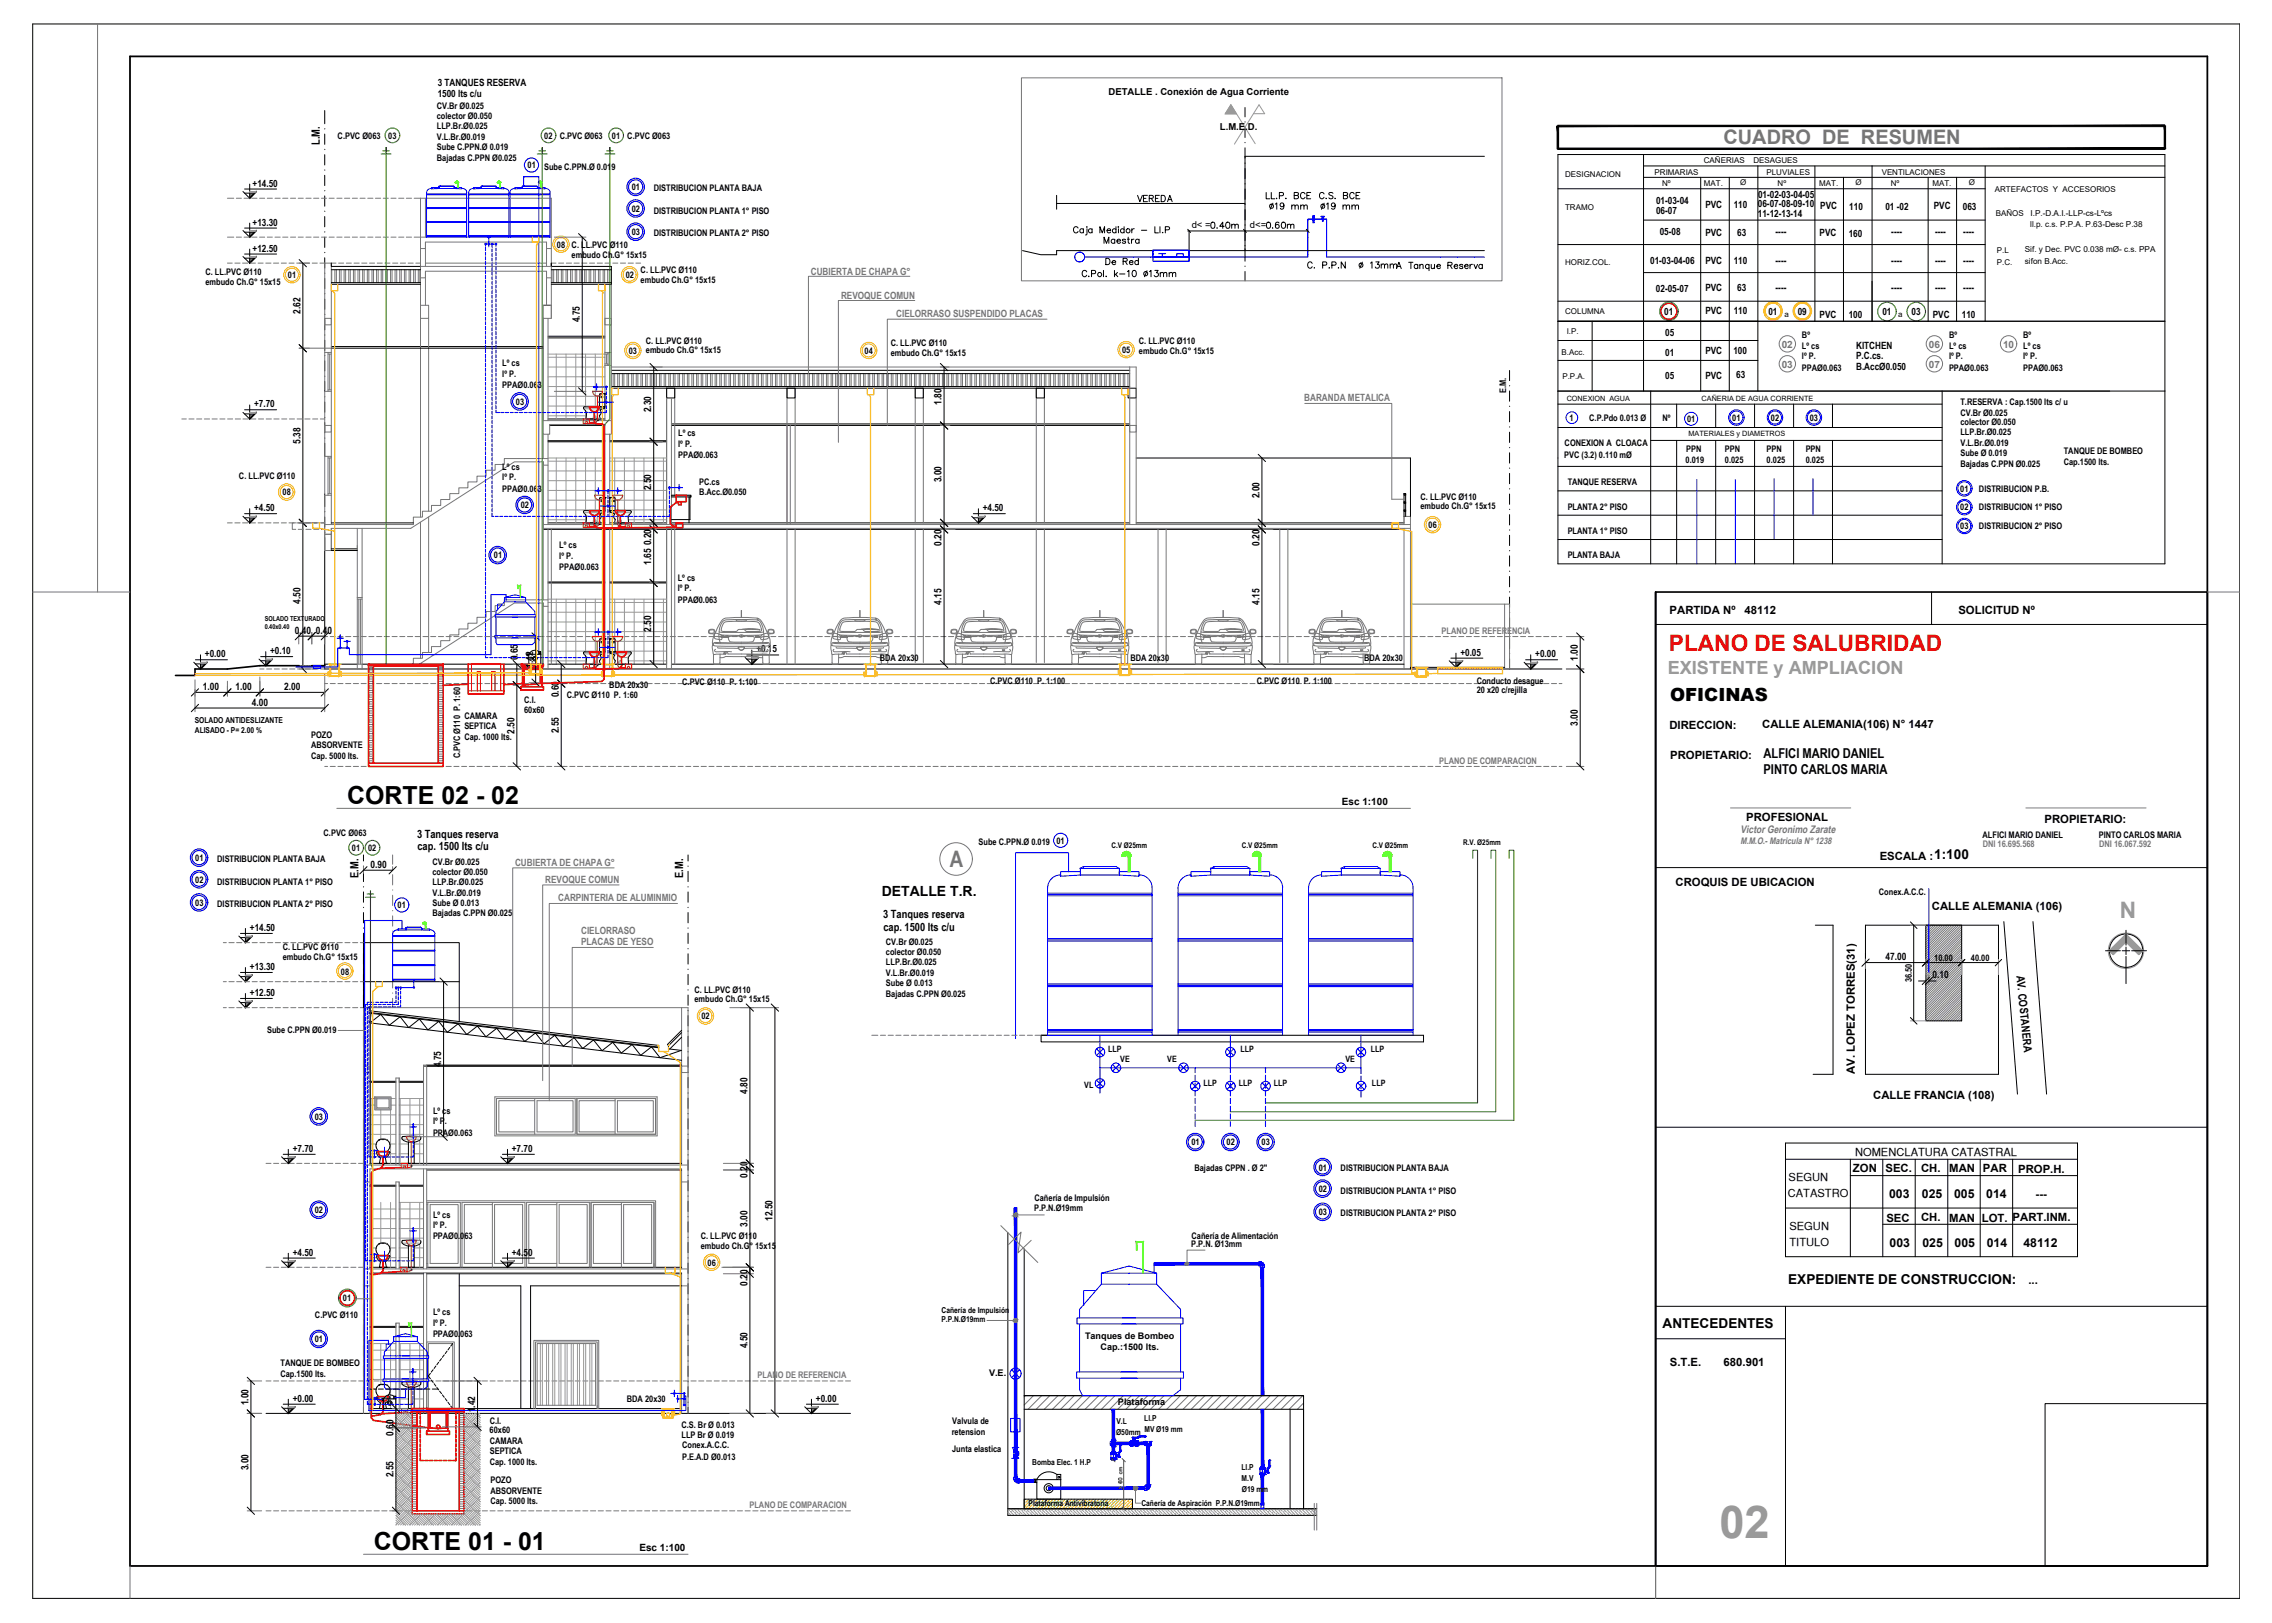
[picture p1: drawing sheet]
<svg xmlns="http://www.w3.org/2000/svg" width="700mm" height="500mm" viewBox="0 0 700 500" stroke-linecap="round" stroke-linejoin="round" font-family="sans-serif">
<defs><g id="words">
<text font-size="14" fill="#989898" x="529.7" y="473.6">02</text>
<g font-size="7.7">
<text x="106.9" y="247.6">CORTE 02 - 02</text>
<text x="115.2" y="477.3">CORTE 01 - 01</text>
</g>
<text font-size="7" fill="#f00" x="514.1" y="200.5">PLANO DE SALUBRIDAD</text>
<text font-size="7" fill="#767676" x="292.7" y="267.1">A</text>
<text font-size="7" fill="#989898" x="653" y="282.9">N</text>
<text font-size="6.1" fill="#767676" x="530.9" y="44.4">CUADRO DE RESUMEN</text>
<text font-size="5.6" fill="#989898" x="513.8" y="207.7">EXISTENTE y AMPLIACION</text>
<text font-size="5.6" x="514.5" y="215.8">OFICINAS</text>
<g font-size="5.3">
<text x="349.2" y="63.5">VEREDA</text>
<text x="371.8" y="71.6">0.40m</text>
<text x="388.8" y="71.6">0.60m</text>
<text x="339.4" y="82.9">De Red</text>
</g>
<text font-size="4.9" x="332.3" y="86.4">C.Pol. k-10 13mm</text>
<text font-size="4.3" x="271.7" y="276">DETALLE T.R.</text>
<g font-size="4.2">
<text x="543.3" y="233.6">ALFICI MARIO DANIEL</text>
<text x="543.3" y="238.5">PINTO CARLOS MARIA</text>
<text x="595.8" y="264.6">1:100</text>
<text x="550.9" y="395.6">EXPEDIENTE DE CONSTRUCCION:</text>
<text x="512.2" y="409">ANTECEDENTES</text>
</g>
<g font-size="3.8">
<text x="582" y="369">003</text>
<text x="592.1" y="369">025</text>
<text x="602" y="369">005</text>
<text x="611.9" y="369">014</text>
<text x="582.1" y="384">003</text>
<text x="592.2" y="384">025</text>
<text x="602.1" y="384">005</text>
<text x="612.1" y="384">014</text>
<text x="623.4" y="384">48112</text>
</g>
<g font-size="3.5">
<text x="98.6" y="44.6" transform="rotate(-90 98.6 44.6)">L.M.</text>
<text x="514.3" y="189.2">PARTIDA Nº</text>
<text x="537.4" y="189.2">48112</text>
<text x="603.3" y="189.2">SOLICITUD Nº</text>
<text x="514.3" y="224.4">DIRECCION:</text>
<text x="542.9" y="224.3">CALLE ALEMANIA(106) N° 1447</text>
<text x="514.5" y="233.7">PROPIETARIO:</text>
<text x="128.5" y="258">3 Tanques reserva</text>
<text x="537.9" y="253">PROFESIONAL</text>
<text x="629.8" y="253.6">PROPIETARIO:</text>
<text x="128.6" y="261.9">cap. 1500 lts c/u</text>
<text x="579.1" y="264.8">ESCALA :</text>
<text x="110.5" y="270.4" transform="rotate(-90 110.5 270.4)">E.M.</text>
<text x="210.5" y="270.4" transform="rotate(-90 210.5 270.4)">E.M.</text>
<text x="516.2" y="273">CROQUIS DE UBICACION</text>
<text x="595.1" y="280.3">CALLE ALEMANIA (106)</text>
<text x="272.1" y="282.8">3 Tanques reserva</text>
<text x="272.2" y="286.8">cap. 1500 lts c/u</text>
<text x="621.2" y="300.5" transform="rotate(84 621.2 300.5)">AV. COSTANERA</text>
<text x="571.4" y="330.8" transform="rotate(-90 571.4 330.8)">AV. LOPEZ TORRES(31)</text>
<text x="577" y="338.4">CALLE FRANCIA (108)</text>
<text x="570.8" y="361">ZON</text>
<text x="580.9" y="361">SEC.</text>
<text x="591.8" y="361">CH.</text>
<text x="600.5" y="361.1">MAN</text>
<text x="610.9" y="361">PAR</text>
<text x="621.7" y="361.2">PROP.H.</text>
<text x="627.1" y="368.9">---</text>
<text x="581.1" y="376.4">SEC</text>
<text x="591.8" y="376.1">CH.</text>
<text x="600.5" y="376.3">MAN</text>
<text x="610.5" y="376.2">LOT.</text>
<text x="620" y="376">PART.INM.</text>
<text x="624.9" y="395.4">...</text>
<text x="514.4" y="420.6">S.T.E.</text>
<text x="531" y="420.6">680.901</text>
</g>
<g font-size="3.4">
<text x="571.5" y="355.9">NOMENCLATURA CATASTRAL</text>
<text x="551" y="363.7">SEGUN</text>
<text x="550.8" y="368.5">CATASTRO</text>
<text x="551.3" y="379">SEGUN</text>
<text x="551.3" y="383.8">TITULO</text>
</g>
<text font-size="3.3" fill="#767676" x="536.2" y="256.6">Victor Geronimo Zarate</text>
<g font-size="3.1">
<text x="134.8" y="26.6">3 TANQUES RESERVA</text>
<text x="134.8" y="30">1500 lts c/u</text>
<text x="77.8" y="57.5">+14.50</text>
<text x="510.2" y="62.8">01-03-04</text>
<text x="525.4" y="64">PVC</text>
<text x="534.1" y="64">110</text>
<text x="541.5" y="63.8">06-07-08-09-10</text>
<text x="541.6" y="60.9">01-02-03-04-05</text>
<text x="560.7" y="64.5">PVC</text>
<text x="569.7" y="64.6">110</text>
<text x="580.8" y="64.5">01 -02</text>
<text x="595.7" y="64.5">PVC</text>
<text x="604.7" y="64.6">063</text>
<text x="77.8" y="69.5">+13.30</text>
<text x="510.2" y="66">06-07</text>
<text x="541.5" y="67">11-12-13-14</text>
<text x="77.8" y="77.5">+12.50</text>
<text x="511.3" y="72.4">05-08</text>
<text x="525.4" y="72.6">PVC</text>
<text x="535.2" y="72.6">63</text>
<text x="547" y="72.4">----</text>
<text x="560.5" y="72.8">PVC</text>
<text x="569.5" y="72.9">160</text>
<text x="582.6" y="72.4">----</text>
<text x="596.1" y="72.4">----</text>
<text x="604.8" y="72.4">----</text>
<text x="508.3" y="81.3">01-03-04-06</text>
<text x="525.4" y="81.2">PVC</text>
<text x="534.1" y="81.2">110</text>
<text x="547" y="81.5">----</text>
<text x="582.6" y="81.5">----</text>
<text x="596.1" y="81.5">----</text>
<text x="604.8" y="81.5">----</text>
<text x="510.1" y="89.8">02-05-07</text>
<text x="525.4" y="89.6">PVC</text>
<text x="535.2" y="89.6">63</text>
<text x="547" y="89.5">----</text>
<text x="582.6" y="89.5">----</text>
<text x="596.1" y="89.5">----</text>
<text x="604.8" y="89.5">----</text>
<text x="92.5" y="96.6" transform="rotate(-90 92.5 96.6)">2.62</text>
<text x="178.6" y="99.3" transform="rotate(-90 178.6 99.3)">4.75</text>
<text x="512.7" y="97">01</text>
<text x="525.4" y="96.8">PVC</text>
<text x="534.1" y="96.8">110</text>
<text x="544.8" y="97">01</text>
<text x="553.8" y="97">09</text>
<text x="560.5" y="97.9">PVC</text>
<text x="569.5" y="98">100</text>
<text x="579.9" y="97.1">01</text>
<text x="588.9" y="97.1">03</text>
<text x="595.4" y="97.9">PVC</text>
<text x="604.4" y="98">110</text>
<text x="513" y="103.4">05</text>
<text x="571.8" y="107.4">KITCHEN</text>
<text x="513" y="109.6">01</text>
<text x="525.4" y="109.1">PVC</text>
<text x="534" y="108.9">100</text>
<text x="571.8" y="110.7">P.C.cs.</text>
<text x="571.8" y="113.9">B.AccØ0.050</text>
<text x="513" y="116.6">05</text>
<text x="525.4" y="116.6">PVC</text>
<text x="534.9" y="116.5">63</text>
<text x="78.3" y="125.5">+7.70</text>
<text x="290.1" y="124.6" transform="rotate(-90 290.1 124.6)">1.80</text>
<text x="200.6" y="127" transform="rotate(-90 200.6 127)">2.30</text>
<text x="92.5" y="136.7" transform="rotate(-90 92.5 136.7)">5.38</text>
<text x="290.1" y="148.6" transform="rotate(-90 290.1 148.6)">3.00</text>
<text x="200.6" y="151" transform="rotate(-90 200.6 151)">2.50</text>
<text x="388" y="153.5" transform="rotate(-90 388 153.5)">2.00</text>
<text x="78.3" y="157.5">+4.50</text>
<text x="302.8" y="157.5">+4.50</text>
<text x="200.6" y="168" transform="rotate(-90 200.6 168)">0.20</text>
<text x="200.6" y="173.9" transform="rotate(-90 200.6 173.9)">1.65</text>
<text x="290.1" y="168.2" transform="rotate(-90 290.1 168.2)">0.20</text>
<text x="388" y="168.2" transform="rotate(-90 388 168.2)">0.20</text>
<text x="92.5" y="186" transform="rotate(-90 92.5 186)">4.50</text>
<text x="290.1" y="186.3" transform="rotate(-90 290.1 186.3)">4.15</text>
<text x="388" y="186.3" transform="rotate(-90 388 186.3)">4.15</text>
<text x="90.8" y="195.2">0.40</text>
<text x="97.3" y="195.2">0.40</text>
<text x="200.6" y="194.5" transform="rotate(-90 200.6 194.5)">2.50</text>
<text x="63.1" y="202.5">+0.00</text>
<text x="83.2" y="201.5">+0.10</text>
<text x="159.6" y="203.3" transform="rotate(-90 159.6 203.3)">0.65</text>
<text x="233" y="201">+0.15</text>
<text x="449.9" y="202">+0.05</text>
<text x="472.9" y="202.5">+0.00</text>
<text x="486" y="203.6" transform="rotate(-90 486 203.6)">1.00</text>
<text x="164.3" y="205.7" transform="rotate(-90 164.3 205.7)">1.42</text>
<text x="62.5" y="212.5">1.00</text>
<text x="72.5" y="212.5">1.00</text>
<text x="87.6" y="212.5">2.00</text>
<text x="172.1" y="214.7" transform="rotate(-90 172.1 214.7)">0.60</text>
<text x="77.6" y="217.3">4.00</text>
<text x="158.5" y="226" transform="rotate(-90 158.5 226)">2.50</text>
<text x="172.1" y="225.8" transform="rotate(-90 172.1 225.8)">2.55</text>
<text x="486" y="223.5" transform="rotate(-90 486 223.5)">3.00</text>
<text x="413.4" y="248">Esc 1:100</text>
<text x="114.2" y="267.3">0.90</text>
<text x="77" y="286.8">+14.50</text>
<text x="77" y="298.8">+13.30</text>
<text x="580.8" y="295.7">47.00</text>
<text x="595.4" y="301.3">0.10</text>
<text x="77" y="306.8">+12.50</text>
<text x="135.9" y="328.7" transform="rotate(-90 135.9 328.7)">4.75</text>
<text x="230.3" y="336.8" transform="rotate(-90 230.3 336.8)">4.80</text>
<text x="90.2" y="354.8">+7.70</text>
<text x="157.7" y="354.8">+7.70</text>
<text x="230.3" y="362.9" transform="rotate(-90 230.3 362.9)">0.20</text>
<text x="230.3" y="377.8" transform="rotate(-90 230.3 377.8)">3.00</text>
<text x="238" y="376.1" transform="rotate(-90 238 376.1)">12.50</text>
<text x="90.2" y="386.8">+4.50</text>
<text x="157.7" y="386.8">+4.50</text>
<text x="230.3" y="396.1" transform="rotate(-90 230.3 396.1)">0.20</text>
<text x="230.3" y="415.3" transform="rotate(-90 230.3 415.3)">4.50</text>
<text x="90.2" y="431.8">+0.00</text>
<text x="251.4" y="431.8">+0.00</text>
<text x="76.5" y="432.9" transform="rotate(-90 76.5 432.9)">1.00</text>
<text x="146.4" y="434.9" transform="rotate(-90 146.4 434.9)">1.42</text>
<text x="121.2" y="442.3" transform="rotate(-90 121.2 442.3)">0.60</text>
<text x="76.5" y="452.8" transform="rotate(-90 76.5 452.8)">3.00</text>
<text x="121.2" y="455.1" transform="rotate(-90 121.2 455.1)">2.55</text>
<text x="197" y="477.7">Esc 1:100</text>
</g>
<g font-size="3.1" fill="#767676">
<text x="249.8" y="84.6">CUBIERTA DE CHAPA G°</text>
<text x="259.1" y="92">REVOQUE COMUN</text>
<text x="276.1" y="97.6">CIELORRASO SUSPENDIDO PLACAS</text>
<text x="548.9" y="107">02</text>
<text x="594.2" y="107">06</text>
<text x="617.1" y="107">10</text>
<text x="548.9" y="113.2">03</text>
<text x="594.2" y="113.2">07</text>
<text x="401.8" y="123.5">BARANDA METALICA</text>
<text x="158.7" y="266.8">CUBIERTA DE CHAPA G°</text>
<text x="168" y="272">REVOQUE COMUN</text>
<text x="172" y="277.6">CARPINTERIA DE ALUMINMIO</text>
<text x="179" y="287.6">CIELORRASO</text>
<text x="179" y="291.1">PLACAS DE YESO</text>
</g>
<g font-size="2.9">
<text x="341.5" y="29.4">DETALLE . Conexión de Agua Corriente</text>
<text x="375.8" y="40.1">L.M.E.D.</text>
<text x="367.1" y="70.3">d&lt; =</text>
<text x="385.1" y="70.3">d&lt;=</text>
</g>
<g font-size="2.8">
<text x="134.6" y="33.7">CV.Br Ø0.025</text>
<text x="134.6" y="36.6">colector Ø0.050</text>
<text x="134.6" y="39.8">LLP.Br.Ø0.025</text>
<text x="104" y="42.8">C.PVC Ø063</text>
<text x="119.6" y="42.7">03</text>
<text x="134.6" y="43">V.L.Br.Ø0.019</text>
<text x="134.6" y="46.2">Sube C.PPN.Ø 0.019</text>
<text x="167.7" y="42.7">02</text>
<text x="172.4" y="42.8">C.PVC Ø063</text>
<text x="188.5" y="42.7">01</text>
<text x="193.3" y="42.8">C.PVC Ø063</text>
<text x="134.6" y="49.5">Bajadas C.PPN Ø0.025</text>
<text x="162.5" y="51.9">01</text>
<text x="167.6" y="52.3">Sube C.PPN.Ø 0.019</text>
<text x="194.6" y="58.6">01</text>
<text x="201.4" y="58.9">DISTRIBUCION PLANTA BAJA</text>
<text x="194.6" y="65.2">02</text>
<text x="201.4" y="65.8">DISTRIBUCION PLANTA 1° PISO</text>
<text x="171.6" y="76.3">08</text>
<text x="176.1" y="76.4">C. LL.PVC Ø110</text>
<text x="194.6" y="72.4">03</text>
<text x="201.4" y="72.8">DISTRIBUCION PLANTA 2° PISO</text>
<text x="176.1" y="79.3">embudo Ch.G° 15x15</text>
<text x="63.3" y="84.8">C. LL.PVC Ø110</text>
<text x="63.3" y="87.7">embudo Ch.G° 15x15</text>
<text x="88.7" y="85.7">01</text>
<text x="192.7" y="85.7">02</text>
<text x="197.4" y="84.2">C. LL.PVC Ø110</text>
<text x="197.4" y="87.1">embudo Ch.G° 15x15</text>
<text x="199" y="105.8">C. LL.PVC Ø110</text>
<text x="274.4" y="106.7">C. LL.PVC Ø110</text>
<text x="350.9" y="106">C. LL.PVC Ø110</text>
<text x="555.1" y="107.4">Lº cs</text>
<text x="555.1" y="104.2">Bº</text>
<text x="600.4" y="107.4">Lº cs</text>
<text x="600.4" y="104.2">Bº</text>
<text x="623.3" y="107.4">Lº cs</text>
<text x="623.3" y="104.2">Bº</text>
<text x="154.7" y="112.8">Lº cs</text>
<text x="193.7" y="109">03</text>
<text x="199" y="108.7">embudo Ch.G° 15x15</text>
<text x="266.4" y="109">04</text>
<text x="274.4" y="109.6">embudo Ch.G° 15x15</text>
<text x="345.7" y="108.8">05</text>
<text x="350.9" y="108.9">embudo Ch.G° 15x15</text>
<text x="555.1" y="110.6">Iº P.</text>
<text x="600.4" y="110.6">Iº P.</text>
<text x="623.3" y="110.6">Iº P.</text>
<text x="154.7" y="116.1">Iº P.</text>
<text x="154.7" y="119.6">PPAØ0.063</text>
<text x="555.1" y="114.1">PPAØ0.063</text>
<text x="600.4" y="114.1">PPAØ0.063</text>
<text x="623.3" y="114.1">PPAØ0.063</text>
<text x="158.9" y="124.7">03</text>
<text x="464" y="121" transform="rotate(-90 464 121)">E.M.</text>
<text x="603.9" y="124.8">T.RESERVA : Cap.1500 lts c/ u</text>
<text x="483.5" y="129.7">1</text>
<text x="489.6" y="129.6">C.P.Pdo 0.013 Ø</text>
<text x="512.1" y="129.8">Nº</text>
<text x="519.7" y="130">01</text>
<text x="533.7" y="129.6">01</text>
<text x="545.5" y="129.6">02</text>
<text x="557.5" y="129.6">03</text>
<text x="603.9" y="128">CV.Br Ø0.025</text>
<text x="603.9" y="130.9">colector Ø0.050</text>
<text x="208.9" y="134.3">Lº cs</text>
<text x="208.9" y="137.6">Iº P.</text>
<text x="482" y="137.5">CONEXION A CLOACA</text>
<text x="603.9" y="134.1">LLP.Br.Ø0.025</text>
<text x="603.9" y="137.3">V.L.Br.Ø0.019</text>
<text x="208.9" y="141.1">PPAØ0.063</text>
<text x="481.9" y="140.9">PVC (3.2) 0.110 mØ</text>
<text x="519.3" y="142.6">0.019</text>
<text x="519.5" y="139.1">PPN</text>
<text x="531.3" y="139.1">PPN</text>
<text x="531.4" y="142.6">0.025</text>
<text x="544.2" y="139.1">PPN</text>
<text x="544.2" y="142.6">0.025</text>
<text x="556.3" y="139.1">PPN</text>
<text x="556.3" y="142.6">0.025</text>
<text x="603.9" y="140.5">Sube Ø 0.019</text>
<text x="603.9" y="143.7">Bajadas C.PPN Ø0.025</text>
<text x="635.8" y="139.9">TANQUE DE BOMBEO</text>
<text x="635.8" y="143.4">Cap.1500 lts.</text>
<text x="73.6" y="147.5">C. LL.PVC Ø110</text>
<text x="154.7" y="144.8">Lº cs</text>
<text x="154.7" y="148">Iº P.</text>
<text x="215.4" y="149.3">PC.cs</text>
<text x="482.9" y="149.4">TANQUE RESERVA</text>
<text x="87" y="152.6">08</text>
<text x="154.7" y="151.5">PPAØ0.063</text>
<text x="215.4" y="152.5">B.Acc.Ø0.050</text>
<text x="437.6" y="153.9">C. LL.PVC Ø110</text>
<text x="603.9" y="151.4">01</text>
<text x="609.6" y="151.4">DISTRIBUCION P.B.</text>
<text x="160.4" y="156.6">02</text>
<text x="437.6" y="156.9">embudo Ch.G° 15x15</text>
<text x="482.9" y="157.1">PLANTA 2° PISO</text>
<text x="603.9" y="157.2">02</text>
<text x="609.6" y="157.1">DISTRIBUCION 1° PISO</text>
<text x="440.1" y="162.7" transform="rotate(-2 440.1 162.7)">06</text>
<text x="482.9" y="164.6">PLANTA 1° PISO</text>
<text x="603.9" y="163">03</text>
<text x="609.6" y="162.9">DISTRIBUCION 2° PISO</text>
<text x="152.1" y="172">01</text>
<text x="172.3" y="168.9">Lº cs</text>
<text x="172.3" y="172.1">Iº P.</text>
<text x="482.9" y="172">PLANTA BAJA</text>
<text x="172.3" y="175.7">PPAØ0.063</text>
<text x="208.8" y="178.9">Lº cs</text>
<text x="208.8" y="182.2">Iº P.</text>
<text x="208.8" y="185.7">PPAØ0.063</text>
<text x="271.1" y="203.6">BDA 20x30</text>
<text x="348.2" y="203.6">BDA 20x30</text>
<text x="420.2" y="203.6">BDA 20x30</text>
<text x="174.6" y="215.1">C.PVC Ø110 P. 1:60</text>
<text x="187.7" y="211.9">BDA 20x30</text>
<text x="210.2" y="210.8">C.PVC Ø110 P. 1:100</text>
<text x="305" y="210.6">C.PVC Ø110 P. 1:100</text>
<text x="387.2" y="210.7">C.PVC Ø110 P. 1:100</text>
<text x="454.9" y="213.5">20 x20 c/rejilla</text>
<text x="454.9" y="210.5">Conducto desague</text>
<text x="143" y="221.4">CAMARA</text>
<text x="161.5" y="219.6">60x60</text>
<text x="161.5" y="216.6">C.I.</text>
<text x="95.8" y="227.3">POZO</text>
<text x="143" y="224.6">SEPTICA</text>
<text x="143" y="227.8">Cap. 1000 lts.</text>
<text x="95.8" y="230.5">ABSORVENTE</text>
<text x="95.8" y="233.7">Cap. 5000 lts.</text>
<text x="141.7" y="233.6" transform="rotate(-90 141.7 233.6)">C.PVC Ø110 P. 1:60</text>
<text x="99.7" y="257.4">C.PVC Ø063</text>
<text x="610.7" y="258">ALFICI MARIO DANIEL</text>
<text x="646.6" y="258">PINTO CARLOS MARIA</text>
<text x="108.4" y="262.1">01</text>
<text x="113.4" y="262.1">02</text>
<text x="301.5" y="260.3">Sube C.PPN.Ø 0.019</text>
<text x="325.5" y="259.9">01</text>
<text x="60.2" y="265.2">01</text>
<text x="66.9" y="265.5">DISTRIBUCION PLANTA BAJA</text>
<text x="133.2" y="266.5">CV.Br Ø0.025</text>
<text x="133.2" y="269.4">colector Ø0.050</text>
<text x="60.2" y="271.8">02</text>
<text x="66.9" y="272.4">DISTRIBUCION PLANTA 1° PISO</text>
<text x="133.2" y="272.6">LLP.Br.Ø0.025</text>
<text x="133.2" y="275.8">V.L.Br.Ø0.019</text>
<text x="578.8" y="275.6">Conex.A.C.C.</text>
<text x="60.2" y="279">03</text>
<text x="66.9" y="279.3">DISTRIBUCION PLANTA 2° PISO</text>
<text x="122.5" y="279.8">01</text>
<text x="133.2" y="279">Sube Ø 0.013</text>
<text x="133.2" y="282.3">Bajadas C.PPN Ø0.025</text>
<text x="87.1" y="292.7">C. LL.PVC Ø110</text>
<text x="272.9" y="291.2">CV.Br Ø0.025</text>
<text x="87.1" y="295.6">embudo Ch.G° 15x15</text>
<text x="272.9" y="294.1">colector Ø0.050</text>
<text x="272.9" y="297.3">LLP.Br.Ø0.025</text>
<text x="595.9" y="295.9">10.00</text>
<text x="607.1" y="295.9">40.00</text>
<text x="105" y="300.2">08</text>
<text x="214" y="305.8">C. LL.PVC Ø110</text>
<text x="272.9" y="300.5">V.L.Br.Ø0.019</text>
<text x="272.9" y="303.7">Sube Ø 0.013</text>
<text x="589" y="302.5" transform="rotate(-90 589 302.5)">36.50</text>
<text x="214" y="308.7">embudo Ch.G° 15x15</text>
<text x="272.9" y="306.9">Bajadas C.PPN Ø0.025</text>
<text x="216.1" y="314">02</text>
<text x="82.3" y="318.1">Sube C.PPN Ø0.019</text>
<text x="97" y="344.9">03</text>
<text x="133.4" y="343">Lº cs</text>
<text x="133.4" y="346.3">Iº P.</text>
<text x="133.4" y="349.8">PPAØ0.063</text>
<text x="367" y="352.8">01</text>
<text x="377.9" y="352.8">02</text>
<text x="388.7" y="352.8">03</text>
<text x="368" y="360.6">Bajadas CPPN . Ø 2&quot;</text>
<text x="406.2" y="360.5">01</text>
<text x="413" y="360.8">DISTRIBUCION PLANTA BAJA</text>
<text x="318.7" y="369.8">Cañería de Impulsión</text>
<text x="406.2" y="367.1">02</text>
<text x="413" y="367.7">DISTRIBUCION PLANTA 1° PISO</text>
<text x="97" y="373.6">02</text>
<text x="133.4" y="375">Lº cs</text>
<text x="318.6" y="373.1">P.P.N.Ø19mm</text>
<text x="406.2" y="374.3">03</text>
<text x="413" y="374.7">DISTRIBUCION PLANTA 2° PISO</text>
<text x="133.4" y="378.3">Iº P.</text>
<text x="133.4" y="381.7">PPAØ0.063</text>
<text x="215.9" y="381.6">C. LL.PVC Ø110</text>
<text x="367.1" y="381.5">Cañería de Alimentación</text>
<text x="215.9" y="384.6">embudo Ch.G° 15x15</text>
<text x="218" y="389.9">06</text>
<text x="367" y="384.2">P.P.N. Ø13mm</text>
<text x="105.7" y="400.8">01</text>
<text x="97" y="405.9">C.PVC Ø110</text>
<text x="133.4" y="405.1">Lº cs</text>
<text x="97" y="413.4">01</text>
<text x="133.4" y="408.4">Iº P.</text>
<text x="133.4" y="411.9">PPAØ0.063</text>
<text x="334.3" y="412.6">Tanques de Bombeo</text>
<text x="339" y="415.8">Cap.:1500 lts.</text>
<text x="86.4" y="420.7">TANQUE DE BOMBEO</text>
<text x="86.4" y="424.2">Cap.1500 lts.</text>
<text x="304.7" y="423.9">V.E.</text>
<text x="193.1" y="431.9">BDA 20x30</text>
<text x="344.4" y="432.8">Plataforma</text>
<text x="150.8" y="441.5">60x60</text>
<text x="150.9" y="438.5">C.I.</text>
<text x="209.9" y="439.7">C.S. Br Ø 0.013</text>
<text x="209.9" y="442.9">LLP Br Ø 0.019</text>
<text x="293.2" y="441.9">retension</text>
<text x="293.4" y="438.7">Valvula de</text>
<text x="150.9" y="444.7">CAMARA</text>
<text x="150.9" y="447.9">SEPTICA</text>
<text x="210.1" y="449.7">P.E.A.D Ø0.013</text>
<text x="210.1" y="446">Conex.A.C.C.</text>
<text x="293.3" y="447.4">Junta elastica</text>
<text x="150.9" y="451.1">Cap. 1000 lts.</text>
<text x="151.1" y="456.8">POZO</text>
<text x="151.1" y="460.1">ABSORVENTE</text>
<text x="151.1" y="463.2">Cap. 5000 lts.</text>
</g>
<g font-size="2.8" fill="#767676">
<text x="444.1" y="195.1">PLANO DE REFERENCIA</text>
<text x="443.4" y="235.2">PLANO DE COMPARACION</text>
<text x="536.2" y="259.9">M.M.O.- Matricula N° 1238</text>
<text x="610.8" y="260.8">DNI 16.695.568</text>
<text x="646.7" y="260.8">DNI 16.067.592</text>
<text x="233.4" y="424.4">PLANO DE REFERENCIA</text>
<text x="230.9" y="464.5">PLANO DE COMPARACION</text>
</g>
<g font-size="2.7">
<text x="341.4" y="323.9">LLP</text>
<text x="382.1" y="323.9">LLP</text>
<text x="422.3" y="323.9">LLP</text>
<text x="345.1" y="327">VE</text>
<text x="359.6" y="327">VE</text>
<text x="414.4" y="327">VE</text>
<text x="334" y="335">VL</text>
<text x="370.8" y="334.4">LLP</text>
<text x="381.6" y="334.4">LLP</text>
<text x="392.4" y="334.4">LLP</text>
<text x="422.7" y="334.4">LLP</text>
</g>
<g font-size="2.5">
<text x="509.7" y="53.8">PRIMARIAS</text>
<text x="524.9" y="50.3">CAÑERIAS</text>
<text x="540.2" y="50.3">DESAGUES</text>
<text x="544.2" y="53.8">PLUVIALES</text>
<text x="579.7" y="53.8">VENTILACIONES</text>
<text x="482.1" y="54.5">DESIGNACION</text>
<text x="512.1" y="57.2">Nº</text>
<text x="524.9" y="57.2">MAT.</text>
<text x="536.1" y="57.1">Ø</text>
<text x="547.6" y="57.2">Nº</text>
<text x="560.5" y="57.2">MAT.</text>
<text x="571.6" y="57.1">Ø</text>
<text x="582.5" y="57.2">Nº</text>
<text x="595.3" y="57.2">MAT.</text>
<text x="606.5" y="57.1">Ø</text>
<text x="614.5" y="59.2">ARTEFACTOS Y ACCESORIOS</text>
<text x="482.1" y="64.8">TRAMO</text>
<text x="614.8" y="66.6">BAÑOS</text>
<text x="625.4" y="69.9">ll.p. c.s. P.P.A. P.63-Desc P.38</text>
<text x="625.5" y="66.5">I.P.-D.A.I.-LLP-cs-Lºcs</text>
<text x="615.2" y="77.8">P.L</text>
<text x="623.8" y="77.6">Sif. y Dec. PVC 0.038 mØ- c.s. PPA</text>
<text x="482.1" y="81.7">HORIZ.COL.</text>
<text x="615.2" y="81.5">P.C.</text>
<text x="623.8" y="81.3">sifon B.Acc.</text>
<text x="482.1" y="96.8">COLUMNA</text>
<text x="549.7" y="97.6">a</text>
<text x="584.8" y="97.7">a</text>
<text x="482.6" y="103">I.P.</text>
<text x="481" y="109.4">B.Acc.</text>
<text x="481.3" y="116.6">P.P.A.</text>
<text x="60" y="222.6">SOLADO ANTIDESLIZANTE</text>
<text x="60" y="225.9">ALISADO - P= 2.00 %</text>
<text x="290" y="407.3">P.P.N.Ø19mm</text>
<text x="290.1" y="404.3">Cañería de Impulsión</text>
<text x="352.5" y="437.6">Ll.P</text>
<text x="343.8" y="441.8">Ø50mm</text>
<text x="343.9" y="438.5">V.L</text>
<text x="352.6" y="441">MV Ø19 mm</text>
<text x="318" y="451.2">Bomba Elec. 1 H.P</text>
<text x="382.4" y="452.9">Ll.P</text>
<text x="382.5" y="456.2">M.V</text>
<text x="382.6" y="459.5">Ø19 mm</text>
<text x="316.9" y="463.8">Plataforma Antivibratoria</text>
<text x="351.6" y="463.9">Cañería de Aspiración P.P.N.Ø19mm</text>
</g>
<g font-size="2.4">
<text x="342.4" y="261.1">C.V Ø25mm</text>
<text x="382.6" y="261.1">C.V Ø25mm</text>
<text x="422.8" y="261.1">C.V Ø25mm</text>
<text x="450.7" y="260.2">R.V. Ø25mm</text>
</g>
<g font-size="2.2">
<text x="482.6" y="123.5">CONEXION AGUA</text>
<text x="524.2" y="123.5">CAÑERIA DE AGUA CORRIENTE</text>
<text x="520.2" y="134.4">MATERIALES y DIAMETROS</text>
</g>
<g font-size="2.1">
<text x="81.5" y="191.2">SOLADO TEXTURADO</text>
<text x="81.5" y="193.6">0.40x0.40</text>
</g>
</g></defs>
<!-- layer: rotulos -->
<path d="M103.8 249h330.7M112 478.7h100" fill="none" stroke="#767676" stroke-width=".31"/>
<!-- layer: ejes -->
<g fill="none" stroke="#000" stroke-width=".31">
<path d="M100 34.1v4M383.5 33.1v2.9M383.5 39.2v3.1M100 41.3v3.2M100 47.6v3.2M100 54v3.2M383.5 45.5v3.2M383.5 51.9v3.1M383.5 58.2v3.2M100 60.3v3.2M100 66.7v3.2M100 73v3.2"/>
<path d="M100 79.4v3.2M383.5 64.6v3.1M383.5 70.9v3.2M383.5 77.3v3.1M100 85.7v3.2M100 92.1v3.2M100 98.4v3.2M383.5 83.6v2.9M100 104.8v3.2M100 111.1v3.2M100 117.4v3.2M465 114.1v3.1"/>
<path d="M100 123.8v3.2M100 130.1v3.2M100 136.5v4.1M465 120.4v3.2M465 126.8v3.1M465 133.1v3.2M465 139.5v3.1M100 152v4.1M100 159.2v3.2M465 145.8v3.2M465 152.2v3.1M465 158.5v3.2"/>
<path d="M100 165.6v4M465 164.9v3.1M465 171.2v3.2M465 177.6v3.1M465 183.9v3.2M465 190.3v3.1M465 196.6v3.2M465 203v3.1M112 263.3v1.9M112 268.4v3.1M112 274.7v3.2M212 263.3v1.9"/>
<path d="M212 268.4v3.1M212 274.7v3.2M112 281.1v3.1M112 287.4v3.2M112 293.8v3.1M212 281.1v3.1M212 287.4v3.2M212 293.8v3.1M112 300.1v3.2M112 306.5v3.1M112 312.8v3.2M112 319.2v3.1"/>
<path d="M212 300.1v3.2M212 306.5v3.1M212 312.8v3.2M212 319.2v3.1M112 325.5v3.2M112 331.9v3.1M112 338.2v3.2M212 325.5v3.2M212 331.9v3.1M212 338.2v3.2M112 344.6v3.1M112 350.9v3.2"/>
<path d="M112 357.3v3.1M212 344.6v3.1M212 350.9v3.2M212 357.3v3.1M112 363.6v3.2M112 370v3.1M112 376.3v3.2M212 363.6v3.2M212 370v3.1M212 376.3v3.2M112 382.7v3.1M112 389v3.2"/>
<path d="M112 395.4v3.1M212 382.7v3.1M212 389v3.2M212 395.4v3.1M112 401.7v3.2M112 408.1v3.1M112 414.4v3.2M212 401.7v3.2M212 408.1v3.1M212 414.4v3.2M112 420.8v3.1M112 427.1v3.2"/>
<path d="M112 433.5v1.8M212 420.8v3.1M212 427.1v3.2M212 433.5v1.8"/>
</g>
<path d="M120.9 263.3v2.9M120.9 269.4v3.2M120.9 275.7v3.2M120.9 282.1v3.2M120.9 288.4v3.2M120.9 294.8v3.2M120.9 301.1v3.2M120.9 307.5v2.9" fill="none" stroke="#767676" stroke-width=".31"/>
<!-- layer: gris251 -->
<g fill="none" stroke="#767676" stroke-width=".31">
<path d="M30.1 7.4v174.9M314.7 24h148v62.5h-148zM129.5 98.1v61.2M131.1 81h37.3M132 98.1v59.4M167.3 98.1v31.5M280.3 85.1h-31.3v30M281.8 92.6h-23.5v43.6M322.5 98.3h-49.2v32.7M188.3 113h159.7M205.4 119.6v41.5M207.9 119.6v32.9"/>
<path d="M242.4 119.6v41.5M244.9 119.6v41.5M281.9 119.6v41.5M284.4 119.6v41.5M319.2 119.6v41.5M321.7 119.6v41.5M402 124.3h26.8v29.5h3.7M132 159.2v41.8M129.5 160.8v41.9M169.8 163v16.3M169.8 179.5v25.1M205.4 163v41.6"/>
<path d="M207.9 163v41.6M242.4 163v41.6M244.9 163v41.6M281.9 163v41.1M284.4 163v41.1M319.2 163v41.1M321.7 163v41.1M356.7 163v41.1M359.2 163v41.1M394.3 163v41.1M396.7 163v41.1M10.1 182.3h29.9"/>
<path d="M434.5 186.1h29M680 182.3h10M113.5 205.6h1.5M113.5 206.3h1.5M113.5 207.1h1.5M113.5 207.7h1.5M113.5 208.5h1.5M113.5 209.1h1.5M113.5 209.9h1.5M113.5 210.5h1.5M113.5 211.3h1.5M113.5 211.9h1.5"/>
<path d="M113.5 212.7h1.5M113.5 213.3h1.5M113.5 214.1h1.5M113.5 214.7h1.5M113.5 215.4h1.5M113.5 216.1h1.5M113.5 216.8h1.5M113.5 217.6h1.5M113.5 218.2h1.5M113.5 219h1.5M113.5 219.6h1.5M135 205.6h1.5"/>
<path d="M135 206.3h1.5M135 207.1h1.5M135 207.7h1.5M135 208.5h1.5M135 209.1h1.5M135 209.9h1.5M135 210.5h1.5M135 211.3h1.5M135 211.9h1.5M135 212.7h1.5M135 213.3h1.5M135 214.1h1.5"/>
<path d="M135 214.7h1.5M135 215.4h1.5M135 216.1h1.5M135 216.8h1.5M135 217.6h1.5M135 218.2h1.5M135 219h1.5M135 219.6h1.5M113.5 220.4h1.5M113.5 221h1.5M113.5 221.8h1.5M113.5 222.4h1.5"/>
<path d="M113.5 223.2h1.5M113.5 223.8h1.5M113.5 224.6h1.5M113.5 225.2h1.5M113.5 225.9h1.5M113.5 226.7h1.5M113.5 227.3h1.5M113.5 228.1h1.5M113.5 228.7h1.5M113.5 229.5h1.5M113.5 230.1h1.5M113.5 230.9h1.5"/>
<path d="M113.5 231.5h1.5M113.5 232.3h1.5M113.5 232.9h1.5M113.5 233.7h1.5M113.5 234.3h1.5M113.5 235h1.5M135 220.4h1.5M135 221h1.5M135 221.8h1.5M135 222.4h1.5M135 223.2h1.5M135 223.8h1.5"/>
<path d="M135 224.6h1.5M135 225.2h1.5M135 225.9h1.5M135 226.7h1.5M135 227.3h1.5M135 228.1h1.5M135 228.7h1.5M135 229.5h1.5M135 230.1h1.5M135 230.9h1.5M135 231.5h1.5M135 232.3h1.5"/>
<path d="M135 232.9h1.5M135 233.7h1.5M135 234.3h1.5M135 235h1.5M189.2 267.3h-31.3v49.8M190.7 272.6h-23.5v60.2M208.7 278.3h-39.5v60.7M201.3 291.8h-25v36.6M114 310.4h96M308.3 377.5l11.4 11.3M312.8 374.2h8.9M317.7 382l-4.1 3.9 .9-6.4-3.8 3.8"/>
<path d="M371.2 385h-5.5v4.3M304 406.7h8.3M127 435.9h1.5M127 436.6h1.5M127 437.3h1.5M127 438h1.5M127 438.7h1.5M127 439.4h1.5M141.5 435.9h1.5M141.5 436.6h1.5M141.5 437.3h1.5M141.5 438h1.5"/>
<path d="M141.5 438.7h1.5M141.5 439.4h1.5M315.8 429.9l-.3 .3M318.3 429.9l-2.8 2.8M320.9 429.9l-4.2 4.2M323.4 429.9l-4.2 4.2M325.9 429.9l-4.2 4.2M328.4 429.9l-4.2 4.2M330.9 429.9l-4.2 4.2M333.5 429.9l-4.2 4.2M336 429.9l-4.2 4.2M338.5 429.9l-4.2 4.2"/>
<path d="M341 429.9l-4.2 4.2M343.5 429.9l-4.2 4.2M346 429.9l-4.2 4.2M348.5 429.9l-4.2 4.2M351.1 429.9l-4.3 4.2M353.6 429.9l-4.2 4.2M356.1 429.9l-4.2 4.2M358.6 429.9l-4.2 4.2M361.1 429.9l-4.2 4.2M363.6 429.9l-4.2 4.2M366.1 429.9l-4.2 4.2M368.6 429.9l-4.2 4.2"/>
<path d="M371.2 429.9l-4.3 4.2M373.7 429.9l-4.2 4.2M376.2 429.9l-4.2 4.2M378.7 429.9l-4.2 4.2M381.2 429.9l-4.2 4.2M383.8 429.9l-4.3 4.2M386.2 429.9l-4.1 4.2M388.7 429.9l-4.1 4.2M391.3 429.9l-4.2 4.2M393.8 429.9l-4.2 4.2M396.3 429.9l-4.2 4.2M398.8 429.9l-4.2 4.2"/>
<path d="M401.3 429.9l-4.2 4.2M401.6 432.2l-1.9 1.9M127 440.2h1.5M127 440.8h1.5M127 441.6h1.5M127 442.2h1.5M127 442.9h1.5M127 443.6h1.5M127 444.3h1.5M127 445h1.5M127 445.7h1.5M127 446.4h1.5"/>
<path d="M127 447.1h1.5M127 447.8h1.5M127 448.5h1.5M127 449.2h1.5M127 449.9h1.5M127 450.7h1.5M127 451.3h1.5M127 452h1.5M127 452.7h1.5M127 453.4h1.5M127 454.1h1.5M127 454.8h1.5"/>
<path d="M127 455.5h1.5M127 456.2h1.5M127 456.9h1.5M127 457.6h1.5M127 458.3h1.5M127 459h1.5M127 459.7h1.5M141.5 440.2h1.5M141.5 440.8h1.5M141.5 441.6h1.5M141.5 442.2h1.5M141.5 442.9h1.5"/>
<path d="M141.5 443.6h1.5M141.5 444.3h1.5M141.5 445h1.5M141.5 445.7h1.5M141.5 446.4h1.5M141.5 447.1h1.5M141.5 447.8h1.5M141.5 448.5h1.5M141.5 449.2h1.5M141.5 449.9h1.5M141.5 450.7h1.5M141.5 451.3h1.5"/>
<path d="M141.5 452h1.5M141.5 452.7h1.5M141.5 453.4h1.5M141.5 454.1h1.5M141.5 454.8h1.5M141.5 455.5h1.5M141.5 456.2h1.5M141.5 456.9h1.5M141.5 457.6h1.5M141.5 458.3h1.5M141.5 459h1.5M141.5 459.7h1.5"/>
<path d="M349.8 458.9v4.1h1.6M127 460.4h1.5M127 461.2h1.5M127 461.8h1.5M127 462.5h1.5M127 463.2h1.5M127 463.9h1.5M127 464.6h1.5M141.5 460.4h1.5M141.5 461.2h1.5M141.5 461.8h1.5M141.5 462.5h1.5"/>
<path d="M141.5 463.2h1.5M141.5 463.9h1.5M141.5 464.6h1.5M404.9 463.1v8.2M405.6 463.1v8.2M40 482.3v10M510 482.3v10"/>
<circle cx="312.9" cy="374.2" r=".53"/>
<circle cx="365.7" cy="389.2" r=".44"/>
<circle cx="312.9" cy="406.7" r=".53"/>
<circle cx="349.8" cy="458.4" r=".53"/>
</g>
<!-- layer: 0.15 -->
<g fill="none" stroke="#000" stroke-width=".31">
<path d="M167.3 94h2.5M102.1 106.7h65.2M168.8 104.1h17.6M168.8 103.6h17.6M205.4 119.6h2.5v3h-2.5zM242.4 119.6h2.5v3h-2.5zM281.9 119.6h2.5v3h-2.5zM319.2 119.6h2.5v3h-2.5zM347.5 119.6h2.5v3h-2.5zM168.8 136.1h17.6M168.8 135.7h17.6M168.8 129h17.6"/>
<path d="M169.3 131h17.1M187.8 136.1h17.6M187.8 135.7h17.6M206.8 131h141.2M206.8 130.6h141.2M350 141.1h84.5v18M100 169.6v36.5h381.2M102.1 161.1h25.2M102.1 169.6h8M102.1 169.1h8M167.3 163h265.2M168.8 161.1h17.6"/>
<path d="M168.8 179.5h17.6M168.8 179.3h17.6M187.8 161.1h17.6M187.8 179.5h17.6M187.8 179.3h17.6M206.8 161.1h141.2M350 161.1h82.5M100 204.6h10.1M111.5 204.6h55.8M168.8 204.6h17.6M187.8 204.6h17.6M206.8 204.6h225.7"/>
<path d="M463.5 205.5h-29v.6M113.9 312.1l89 10.6M113.9 311.8l89 10.7M114 310.4v.9l88.9 10.7M114 315.1l96 11.5M114.3 312.1l-.3 3 3.3-2.7 2.6 3.4 3.4-2.6 2.6 3.3 3.3-2.6 2.6 3.3 3.4-2.6 2.6 3.3 3.3-2.6 2.7 3.3 3.3-2.6 2.6 3.3 3.3-2.6 2.7 3.4 3.3-2.7 2.6 3.4 3.4-2.7 2.6 3.4 3.3-2.6 2.6 3.3 3.4-2.6 2.6 3.3 3.3-2.6 2.7 3.3 3.3-2.6 2.6 3.3 3.3-2.6 2.7 3.3 3.3-2.6 2.6 3.4 6.6-2.3-3.9-.4M210 317.3l-4.4 4.4 .4 .4M210 318.1l-4 4M210 319.5l-3.7 3.6M320.7 318.9h117.8M322.7 318.9h-2v2h117.8M114 333.3h8"/>
<path d="M114 333.1h8M123 333.3h7.5M123 333.1h7.5M130.5 328.4h79.5M131.4 328.1h78.6M206 322.1v.2M114 358.3h96M114 365.4h8M114 365.1h8M123 365.4h7.5M123 365.1h7.5M131.4 360.4h78.6"/>
<path d="M114 392.3h16.5M114 390.3h8M123 390.3h7.5M131.4 392.3h78.6M131.4 390.3h78.6M141.5 392.3v41.5M141.5 396h18.9v37.8M210 396h-46.6v37.8M114 408.8h8M114 408.5h8M123 408.8h7.5M123 408.5h7.5"/>
<path d="M82 435.3h180M114 433.8h8M123 433.8h7.5M131.4 433.8h78.6"/>
</g>
<!-- layer: cota-nivel -->
<g fill="none" stroke="#767676" stroke-width=".31">
<path d="M70.1 61.1h1.9M72.8 61.1h1.6M75.2 61.1h1.6M77.6 61.1h1.6M80 61.1h1.5M82.3 61.1h1.6M84.7 61.1h1.6M87.1 61.1h1.6M89.5 61.1h1.6M91.9 61.1h1.5M94.2 61.1h1.6M96.6 61.1h1.6"/>
<path d="M99 61.1h1.6M101.4 61.1h1.6M103.8 61.1h1.6M106.1 61.1h1.6M108.5 61.1h1.6M110.9 61.1h1.6M113.3 61.1h1.6M115.7 61.1h1.6M118.1 61.1h1.5M120.4 61.1h1.6M122.8 61.1h1.6M125.2 61.1h1.6"/>
<path d="M127.6 61.1h1.9M70.1 81h1.4M72.3 81h1.7M74.7 81h1.6M77.1 81h1.6M79.5 81h1.6M81.9 81h1.6M84.2 81h1.7M86.7 81h1.5M89 81h1.6M91.4 81h1.6M93.8 81h1.6"/>
<path d="M96.2 81h1.5M98.6 81h1.4M102.1 81h1.4M104.3 81h1.6M106.7 81h1.5M109.1 81h1.6M111.4 81h1.6M113.8 81h1.6M116.2 81h1.6M118.6 81h1.5M120.9 81h1.7M123.3 81h1.6"/>
<path d="M125.7 81h1.6M128.1 81h1.4M169.8 81h1.5M172.1 81h1.6M174.5 81h1.6M176.8 81h1.6M179.2 81h1.6M181.6 81h1.6M184 81h1.6M186.4 81h1.6M188.8 81h1.5M191.1 81h1.6"/>
<path d="M193.5 81h1.6M195.9 81h1.5M56 129h1.4M58.2 129h1.6M60.6 129h1.5M62.9 129h1.7M65.3 129h1.6M67.7 129h1.6M70.1 129h1.6M72.5 129h1.6M74.8 129h1.7M77.3 129h1.5"/>
<path d="M79.6 129h1.6M82 129h1.6M84.4 129h1.6M86.8 129h1.5M89.2 129h1.5M91.5 129h1.6M93.9 129h1.6M96.3 129h1.6M98.7 129h1.3M70.1 161.1h1.4M72.3 161.1h1.7M74.7 161.1h1.6"/>
<path d="M77.1 161.1h1.6M79.5 161.1h1.6M81.9 161.1h1.6M84.2 161.1h1.7M86.7 161.1h1.5M89 161.1h1.6M91.4 161.1h1.6M93.8 161.1h1.6M96.2 161.1h1.5M98.6 161.1h1.4M100 196.1h.9M101.7 196.1h1.6"/>
<path d="M104.1 196.1h1.6M106.5 196.1h1.6M108.8 196.1h1.6M111.3 196.1h1.5M113.6 196.1h1.6M116 196.1h1.6M118.4 196.1h1.6M120.8 196.1h1.5M123.1 196.1h1.6M125.5 196.1h1.6M127.9 196.1h1.6M130.3 196.1h1.6"/>
<path d="M132.7 196.1h1.5M135 196.1h1.7M137.4 196.1h1.6M139.8 196.1h1.6M142.2 196.1h1.6M144.6 196.1h1.6M146.9 196.1h1.6M149.4 196.1h1.5M151.7 196.1h1.6M154.1 196.1h1.6M156.5 196.1h1.6M158.9 196.1h1.5"/>
<path d="M161.2 196.1h1.6M163.6 196.1h1.6M166 196.1h1.6M168.4 196.1h1.6M170.8 196.1h1.5M173.1 196.1h1.6M175.5 196.1h1.6M177.9 196.1h1.6M180.3 196.1h1.6M182.7 196.1h1.5M185 196.1h1.6M187.4 196.1h1.6"/>
<path d="M189.8 196.1h1.6M192.2 196.1h1.6M194.6 196.1h1.6M196.9 196.1h1.6M199.3 196.1h1.6M201.7 196.1h1.6M204.1 196.1h1.6M206.5 196.1h1.6M208.9 196.1h1.5M211.2 196.1h1.6M213.6 196.1h1.6M216 196.1h1.6"/>
<path d="M218.4 196.1h1.6M220.8 196.1h1.5M223.1 196.1h1.6M225.5 196.1h1.6M227.9 196.1h1.6M230.3 196.1h1.6M232.7 196.1h1.6M235 196.1h1.6M237.4 196.1h1.6M239.8 196.1h1.6M242.2 196.1h1.6M244.6 196.1h1.6"/>
<path d="M247 196.1h1.5M249.3 196.1h1.6M251.7 196.1h1.6M254.1 196.1h1.6M256.5 196.1h1.6M258.9 196.1h1.5M261.2 196.1h1.6M263.6 196.1h1.6M266 196.1h1.6M268.4 196.1h1.6M270.8 196.1h1.6M273.1 196.1h1.6"/>
<path d="M275.5 196.1h1.6M277.9 196.1h1.6M280.3 196.1h1.6M282.7 196.1h1.6M285.1 196.1h1.5M287.4 196.1h1.6M289.8 196.1h1.6M292.2 196.1h1.6M294.6 196.1h1.6M297 196.1h1.5M299.3 196.1h1.6M301.7 196.1h1.6"/>
<path d="M304.1 196.1h1.6M306.5 196.1h1.6M308.9 196.1h1.6M311.2 196.1h1.6M313.6 196.1h1.6M316 196.1h1.6M318.4 196.1h1.6M320.8 196.1h1.6M323.2 196.1h1.5M325.5 196.1h1.6M327.9 196.1h1.6M330.3 196.1h1.6"/>
<path d="M332.7 196.1h1.6M335.1 196.1h1.5M337.4 196.1h1.6M339.8 196.1h1.6M342.2 196.1h1.6M344.6 196.1h1.6M347 196.1h1.5M349.3 196.1h1.6M351.7 196.1h1.6M354.1 196.1h1.6M356.5 196.1h1.6M358.9 196.1h1.6"/>
<path d="M361.2 196.1h1.6M363.6 196.1h1.6M366 196.1h1.6M368.4 196.1h1.6M370.8 196.1h1.6M373.2 196.1h1.5M375.5 196.1h1.6M377.9 196.1h1.6M380.3 196.1h1.6M382.7 196.1h1.6M385.1 196.1h1.5M387.4 196.1h1.6"/>
<path d="M389.8 196.1h1.6M392.2 196.1h1.6M394.6 196.1h1.6M397 196.1h1.6M399.3 196.1h1.6M401.7 196.1h1.6M404.1 196.1h1.6M406.5 196.1h1.6M408.9 196.1h1.6M411.3 196.1h1.5M413.6 196.1h1.6M416 196.1h1.6"/>
<path d="M418.4 196.1h1.6M420.8 196.1h1.6M423.2 196.1h1.5M425.5 196.1h1.6M427.9 196.1h1.6M430.3 196.1h1.6M432.7 196.1h1.6M435.1 196.1h1.6M437.4 196.1h1.6M439.8 196.1h1.6M442.2 196.1h1.6M444.6 196.1h1.6"/>
<path d="M447 196.1h1.6M449.4 196.1h1.5M451.7 196.1h1.6M454.1 196.1h1.6M456.5 196.1h1.6M458.9 196.1h1.6M461.3 196.1h1.5M463.6 196.1h1.6M466 196.1h1.6M468.4 196.1h1.6M470.8 196.1h1.6M473.2 196.1h1.6"/>
<path d="M475.5 196.1h1.6M477.9 196.1h1.6M480.3 196.1h.9M80.1 206.1h1.2M82.1 206.1h1.6M84.5 206.1h1.6M86.9 206.1h1.6M89.2 206.1h1.6M91.7 206.1h1.5M94 206.1h1.6M96.4 206.1h1.6M98.8 206.1h1.2"/>
<path d="M100 210.5h.9M101.7 210.5h1.6M104.1 210.5h1.6M106.5 210.5h1.6M108.8 210.5h1.6M111.3 210.5h1.5M113.6 210.5h1.6M116 210.5h1.6M118.4 210.5h1.6M120.8 210.5h1.5M123.1 210.5h1.6M125.5 210.5h1.6"/>
<path d="M127.9 210.5h1.6M130.3 210.5h1.6M132.7 210.5h1.5M135 210.5h1.7M137.4 210.5h1.6M139.8 210.5h1.6M142.2 210.5h1.6M144.6 210.5h1.6M146.9 210.5h1.6M149.4 210.5h1.5M151.7 210.5h1.6M154.1 210.5h1.6"/>
<path d="M156.5 210.5h1.6M158.9 210.5h1.5M161.2 210.5h1.6M163.6 210.5h1.6M166 210.5h1.6M168.4 210.5h1.6M170.8 210.5h1.5M173.1 210.5h1.6M175.5 210.5h1.6M177.9 210.5h1.6M180.3 210.5h1.6M182.7 210.5h1.5"/>
<path d="M185 210.5h1.6M187.4 210.5h1.6M189.8 210.5h1.6M192.2 210.5h1.6M194.6 210.5h1.6M196.9 210.5h1.6M199.3 210.5h1.6M201.7 210.5h1.6M204.1 210.5h1.6M206.5 210.5h1.6M208.9 210.5h1.5M211.2 210.5h1.6"/>
<path d="M213.6 210.5h1.6M216 210.5h1.6M218.4 210.5h1.6M220.8 210.5h1.5M223.1 210.5h1.6M225.5 210.5h1.6M227.9 210.5h1.6M230.3 210.5h1.6M232.7 210.5h1.6M235 210.5h1.6M237.4 210.5h1.6M239.8 210.5h1.6"/>
<path d="M242.2 210.5h1.6M244.6 210.5h1.6M247 210.5h1.5M249.3 210.5h1.6M251.7 210.5h1.6M254.1 210.5h1.6M256.5 210.5h1.6M258.9 210.5h1.5M261.2 210.5h1.6M263.6 210.5h1.6M266 210.5h1.6M268.4 210.5h1.6"/>
<path d="M270.8 210.5h1.6M273.1 210.5h1.6M275.5 210.5h1.6M277.9 210.5h1.6M280.3 210.5h1.6M282.7 210.5h1.6M285.1 210.5h1.5M287.4 210.5h1.6M289.8 210.5h1.6M292.2 210.5h1.6M294.6 210.5h1.6M297 210.5h1.5"/>
<path d="M299.3 210.5h1.6M301.7 210.5h1.6M304.1 210.5h1.6M306.5 210.5h1.6M308.9 210.5h1.6M311.2 210.5h1.6M313.6 210.5h1.6M316 210.5h1.6M318.4 210.5h1.6M320.8 210.5h1.6M323.2 210.5h1.5M325.5 210.5h1.6"/>
<path d="M327.9 210.5h1.6M330.3 210.5h1.6M332.7 210.5h1.6M335.1 210.5h1.5M337.4 210.5h1.6M339.8 210.5h1.6M342.2 210.5h1.6M344.6 210.5h1.6M347 210.5h1.5M349.3 210.5h1.6M351.7 210.5h1.6M354.1 210.5h1.6"/>
<path d="M356.5 210.5h1.6M358.9 210.5h1.6M361.2 210.5h1.6M363.6 210.5h1.6M366 210.5h1.6M368.4 210.5h1.6M370.8 210.5h1.6M373.2 210.5h1.5M375.5 210.5h1.6M377.9 210.5h1.6M380.3 210.5h1.6M382.7 210.5h1.6"/>
<path d="M385.1 210.5h1.5M387.4 210.5h1.6M389.8 210.5h1.6M392.2 210.5h1.6M394.6 210.5h1.6M397 210.5h1.6M399.3 210.5h1.6M401.7 210.5h1.6M404.1 210.5h1.6M406.5 210.5h1.6M408.9 210.5h1.6M411.3 210.5h1.5"/>
<path d="M413.6 210.5h1.6M416 210.5h1.6M418.4 210.5h1.6M420.8 210.5h1.6M423.2 210.5h1.5M425.5 210.5h1.6M427.9 210.5h1.6M430.3 210.5h1.6M432.7 210.5h1.6M435.1 210.5h1.6M437.4 210.5h1.6M439.8 210.5h1.6"/>
<path d="M442.2 210.5h1.6M444.6 210.5h1.6M447 210.5h1.6M449.4 210.5h1.5M451.7 210.5h1.6M454.1 210.5h1.6M456.5 210.5h1.6M458.9 210.5h1.6M461.3 210.5h1.5M463.6 210.5h1.6M466 210.5h1.6M468.4 210.5h1.6"/>
<path d="M470.8 210.5h1.6M473.2 210.5h1.6M475.5 210.5h1.6M477.9 210.5h1.6M480.3 210.5h.9M100 236.1h.9M101.7 236.1h1.6M104.1 236.1h1.6M106.5 236.1h1.6M108.8 236.1h1.6M111.3 236.1h1.5M113.6 236.1h1.6"/>
<path d="M116 236.1h1.6M118.4 236.1h1.6M120.8 236.1h1.5M123.1 236.1h1.6M125.5 236.1h1.6M127.9 236.1h1.6M130.3 236.1h1.6M132.7 236.1h1.5M135 236.1h1.7M137.4 236.1h1.6M139.8 236.1h1.6M142.2 236.1h1.6"/>
<path d="M144.6 236.1h1.6M146.9 236.1h1.6M149.4 236.1h1.5M151.7 236.1h1.6M154.1 236.1h1.6M156.5 236.1h1.6M158.9 236.1h1.5M161.2 236.1h1.6M163.6 236.1h1.6M166 236.1h1.6M168.4 236.1h1.6M170.8 236.1h1.5"/>
<path d="M173.1 236.1h1.6M175.5 236.1h1.6M177.9 236.1h1.6M180.3 236.1h1.6M182.7 236.1h1.5M185 236.1h1.6M187.4 236.1h1.6M189.8 236.1h1.6M192.2 236.1h1.6M194.6 236.1h1.6M196.9 236.1h1.6M199.3 236.1h1.6"/>
<path d="M201.7 236.1h1.6M204.1 236.1h1.6M206.5 236.1h1.6M208.9 236.1h1.5M211.2 236.1h1.6M213.6 236.1h1.6M216 236.1h1.6M218.4 236.1h1.6M220.8 236.1h1.5M223.1 236.1h1.6M225.5 236.1h1.6M227.9 236.1h1.6"/>
<path d="M230.3 236.1h1.6M232.7 236.1h1.6M235 236.1h1.6M237.4 236.1h1.6M239.8 236.1h1.6M242.2 236.1h1.6M244.6 236.1h1.6M247 236.1h1.5M249.3 236.1h1.6M251.7 236.1h1.6M254.1 236.1h1.6M256.5 236.1h1.6"/>
<path d="M258.9 236.1h1.5M261.2 236.1h1.6M263.6 236.1h1.6M266 236.1h1.6M268.4 236.1h1.6M270.8 236.1h1.6M273.1 236.1h1.6M275.5 236.1h1.6M277.9 236.1h1.6M280.3 236.1h1.6M282.7 236.1h1.6M285.1 236.1h1.5"/>
<path d="M287.4 236.1h1.6M289.8 236.1h1.6M292.2 236.1h1.6M294.6 236.1h1.6M297 236.1h1.5M299.3 236.1h1.6M301.7 236.1h1.6M304.1 236.1h1.6M306.5 236.1h1.6M308.9 236.1h1.6M311.2 236.1h1.6M313.6 236.1h1.6"/>
<path d="M316 236.1h1.6M318.4 236.1h1.6M320.8 236.1h1.6M323.2 236.1h1.5M325.5 236.1h1.6M327.9 236.1h1.6M330.3 236.1h1.6M332.7 236.1h1.6M335.1 236.1h1.5M337.4 236.1h1.6M339.8 236.1h1.6M342.2 236.1h1.6"/>
<path d="M344.6 236.1h1.6M347 236.1h1.5M349.3 236.1h1.6M351.7 236.1h1.6M354.1 236.1h1.6M356.5 236.1h1.6M358.9 236.1h1.6M361.2 236.1h1.6M363.6 236.1h1.6M366 236.1h1.6M368.4 236.1h1.6M370.8 236.1h1.6"/>
<path d="M373.2 236.1h1.5M375.5 236.1h1.6M377.9 236.1h1.6M380.3 236.1h1.6M382.7 236.1h1.6M385.1 236.1h1.5M387.4 236.1h1.6M389.8 236.1h1.6M392.2 236.1h1.6M394.6 236.1h1.6M397 236.1h1.6M399.3 236.1h1.6"/>
<path d="M401.7 236.1h1.6M404.1 236.1h1.6M406.5 236.1h1.6M408.9 236.1h1.6M411.3 236.1h1.5M413.6 236.1h1.6M416 236.1h1.6M418.4 236.1h1.6M420.8 236.1h1.6M423.2 236.1h1.5M425.5 236.1h1.6M427.9 236.1h1.6"/>
<path d="M430.3 236.1h1.6M432.7 236.1h1.6M435.1 236.1h1.6M437.4 236.1h1.6M439.8 236.1h1.6M442.2 236.1h1.6M444.6 236.1h1.6M447 236.1h1.6M449.4 236.1h1.5M451.7 236.1h1.6M454.1 236.1h1.6M456.5 236.1h1.6"/>
<path d="M458.9 236.1h1.6M461.3 236.1h1.5M463.6 236.1h1.6M466 236.1h1.6M468.4 236.1h1.6M470.8 236.1h1.6M473.2 236.1h1.6M475.5 236.1h1.6M477.9 236.1h1.6M480.3 236.1h.9M68.8 310.4h.9M70.5 310.4h1.6"/>
<path d="M72.9 310.4h1.6M75.3 310.4h1.6M77.7 310.4h1.5M80.1 310.4h1.5M82.4 310.4h1.6M84.8 310.4h1.6M87.2 310.4h1.6M89.6 310.4h1.5M91.9 310.4h1.7M94.3 310.4h1.6M96.7 310.4h1.6M99.1 310.4h1.6"/>
<path d="M101.5 310.4h1.6M103.8 310.4h1.7M106.3 310.4h1.5M108.6 310.4h1.6M111 310.4h1M82 358.3h1.5M84.3 358.3h1.6M86.7 358.3h1.5M89 358.3h1.6M91.4 358.3h1.6M93.8 358.3h1.6M96.2 358.3h1.5"/>
<path d="M98.6 358.3h1.6M100.9 358.3h1.6M103.3 358.3h1.6M105.7 358.3h1.6M108.1 358.3h1.5M110.4 358.3h1.6M82 390.3h1.5M84.3 390.3h1.6M86.7 390.3h1.5M89 390.3h1.6M91.4 390.3h1.6M93.8 390.3h1.6"/>
<path d="M96.2 390.3h1.5M98.6 390.3h1.6M100.9 390.3h1.6M103.3 390.3h1.6M105.7 390.3h1.6M108.1 390.3h1.5M110.4 390.3h1.6M82 425.3h1.5M84.3 425.3h1.6M86.7 425.3h1.6M89 425.3h1.6M91.4 425.3h1.6"/>
<path d="M93.8 425.3h1.6M96.2 425.3h1.6M98.6 425.3h1.6M101 425.3h1.5M103.3 425.3h1.6M105.7 425.3h1.6M108.1 425.3h1.6M110.5 425.3h1.6M112.9 425.3h1.5M115.2 425.3h1.6M117.6 425.3h1.6M120 425.3h1.6"/>
<path d="M122.4 425.3h1.6M124.8 425.3h1.6M127.1 425.3h1.6M129.5 425.3h1.6M131.9 425.3h1.6M134.3 425.3h1.6M136.7 425.3h1.6M139.1 425.3h1.5M141.4 425.3h1.6M143.8 425.3h1.6M146.2 425.3h1.6M148.6 425.3h1.6"/>
<path d="M151 425.3h1.5M153.3 425.3h1.6M155.7 425.3h1.6M158.1 425.3h1.6M160.5 425.3h1.6M162.9 425.3h1.6M165.2 425.3h1.6M167.6 425.3h1.6M170 425.3h1.6M172.4 425.3h1.6M174.8 425.3h1.6M177.2 425.3h1.5"/>
<path d="M179.5 425.3h1.6M181.9 425.3h1.6M184.3 425.3h1.6M186.7 425.3h1.6M189.1 425.3h1.5M191.4 425.3h1.6M193.8 425.3h1.6M196.2 425.3h1.6M198.6 425.3h1.6M201 425.3h1.5M203.3 425.3h1.6M205.7 425.3h1.6"/>
<path d="M208.1 425.3h1.6M210.5 425.3h1.5M212.9 425.3h1.6M215.2 425.3h1.6M217.6 425.3h1.6M220 425.3h1.6M222.4 425.3h1.6M224.7 425.3h1.7M227.2 425.3h1.5M229.5 425.3h1.6M231.9 425.3h1.6M234.3 425.3h1.6"/>
<path d="M236.7 425.3h1.6M239.1 425.3h1.5M241.4 425.3h1.6M243.8 425.3h1.6M246.2 425.3h1.6M248.6 425.3h1.5M251 425.3h1.6M253.3 425.3h1.6M255.7 425.3h1.6M258.1 425.3h1.6M260.5 425.3h1.5M82 465.3h1.5"/>
<path d="M84.3 465.3h1.6M86.7 465.3h1.6M89 465.3h1.6M91.4 465.3h1.6M93.8 465.3h1.6M96.2 465.3h1.6M98.6 465.3h1.6M101 465.3h1.5M103.3 465.3h1.6M105.7 465.3h1.6M108.1 465.3h1.6M110.5 465.3h1.6"/>
<path d="M112.9 465.3h1.5M115.2 465.3h1.6M117.6 465.3h1.6M120 465.3h1.6M122.4 465.3h1.6M124.8 465.3h1.6M127.1 465.3h1.6M129.5 465.3h1.6M131.9 465.3h1.6M134.3 465.3h1.6M136.7 465.3h1.6M139.1 465.3h1.5"/>
<path d="M141.4 465.3h1.6M143.8 465.3h1.6M146.2 465.3h1.6M148.6 465.3h1.6M151 465.3h1.5M153.3 465.3h1.6M155.7 465.3h1.6M158.1 465.3h1.6M160.5 465.3h1.6M162.9 465.3h1.6M165.2 465.3h1.6M167.6 465.3h1.6"/>
<path d="M170 465.3h1.6M172.4 465.3h1.6M174.8 465.3h1.6M177.2 465.3h1.5M179.5 465.3h1.6M181.9 465.3h1.6M184.3 465.3h1.6M186.7 465.3h1.6M189.1 465.3h1.5M191.4 465.3h1.6M193.8 465.3h1.6M196.2 465.3h1.6"/>
<path d="M198.6 465.3h1.6M201 465.3h1.5M203.3 465.3h1.6M205.7 465.3h1.6M208.1 465.3h1.6M210.5 465.3h1.5M212.9 465.3h1.6M215.2 465.3h1.6M217.6 465.3h1.6M220 465.3h1.6M222.4 465.3h1.6M224.7 465.3h1.7"/>
<path d="M227.2 465.3h1.5M229.5 465.3h1.6M231.9 465.3h1.6M234.3 465.3h1.6M236.7 465.3h1.6M239.1 465.3h1.5M241.4 465.3h1.6M243.8 465.3h1.6M246.2 465.3h1.6M248.6 465.3h1.5M251 465.3h1.6M253.3 465.3h1.6"/>
<path d="M255.7 465.3h1.6M258.1 465.3h1.6M260.5 465.3h1.5"/>
</g>
<!-- layer: gris252 -->
<g fill="none" stroke="#989898" stroke-width=".31">
<path d="M168.8 110h17.6M168.8 113h17.6M168.8 116h17.6M168.8 119.1h17.6M168.8 109.1h17.6M171.4 109.1v19.9M174.4 109.1v19.9M177.4 109.1v19.9M180.4 109.1v16.2M183.4 109.1v16.2M168.8 122.1h15.9M168.8 125.1h15.9"/>
<path d="M168.8 128.1h11.8M180.4 126.6v2.4M168.8 142h17.6M168.8 145h17.6M168.8 148.1h17.6M168.8 151.1h17.6M168.8 154.1h15.9M168.8 157.1h15.9M168.8 141.1h17.6M171.4 141.1v20M174.4 141.1v20M177.4 141.1v20"/>
<path d="M180.4 141.1v16.2M180.4 158.6v2.5M183.4 141.1v16.2M187.8 142h17.6M187.8 145h17.6M187.8 148.1h17.6M187.8 151.1h17.6M187.8 141.1h17.6M189.4 141.1v12.2M189.5 154.1h15.9M189.5 157.1h15.9M192.4 141.1v16.2"/>
<path d="M195.4 141.1v20M198.4 141.1v20M201.4 141.1v20M204.4 141.1v20M168.8 160.1h11.8M193.5 160.1h11.9M168.8 185.6h17.6M168.8 188.6h17.6M168.8 191.6h17.6M168.8 194.5h17.6M168.8 197.5h15.9M168.8 184.5h17.6"/>
<path d="M171.4 184.5v20.1M174.4 184.5v20.1M177.4 184.5v20.1M180.4 184.5v16.3M183.4 184.5v16.3M187.8 185.6h17.6M187.8 188.6h17.6M187.8 191.6h17.6M187.8 194.5h17.6M187.8 184.5h17.6M189.4 184.5v12.3M189.5 197.5h15.9"/>
<path d="M192.4 184.5v16.3M195.4 184.5v20.1M198.4 184.5v20.1M201.4 184.5v20.1M204.4 184.5v20.1M168.8 200.5h15.9M168.8 203.6h11.8M180.4 202.1v2.5M189.5 200.5h15.9M193.5 203.6h11.9M114 338.3h1.4M114.3 338.3v20"/>
<path d="M120.5 338.3h1.5M123 338.3h7.5M123.3 338.3v20M126.3 338.3v11.7M129.3 338.3v11.8M114 340.4h1.4M114 343.4h8M114 346.4h8M114 349.4h8M114 352.4h1.9M114 355.4h2.1M117.3 341.9v9"/>
<path d="M119.8 355.4h2.2M120.1 352.4h1.9M120.3 341.9v16.4M120.5 340.4h1.5M123 340.4h7.5M123 343.4h7.5M123 346.4h7.5M123 349.4h7.5M123 352.4h2.8M123 355.4h2.8M127.6 352.4h2.9M127.6 355.4h2.9"/>
<path d="M129.3 351.2v7.1M114 372.4h8M114 375.4h8M114 378.4h8M114.3 370.3v20M117.3 370.3v12.6M120.3 370.3v20M123 372.4h7.5M123 375.4h7.5M123 378.4h7.5M123 370.3h7.5M123.3 370.3v20"/>
<path d="M126.3 370.3v11.7M129.3 370.3v11.8M114 381.4h8M114 384.4h1.9M114 387.4h2.1M119.8 387.4h2.2M120.1 384.4h1.9M123 381.4h7.5M123 384.4h2.8M123 387.4h2.8M127.6 384.4h2.9M127.6 387.4h2.9"/>
<path d="M129.3 383.1v7.2M114 415.9h8M114 418.9h8M114 413.8h8M114.3 413.8v20M117.3 413.8v12.6M120.3 413.8v20M123 415.9h7.5M123 418.9h7.5M123 413.8h7.5M123.3 413.8v20M126.3 413.8v11.7"/>
<path d="M129.3 413.8v11.8M114 421.9h8M114 424.9h8M114 427.9h1.9M114 430.9h2.1M119.8 430.9h2.2M120.1 427.9h1.9M123 421.9h7.5M123 424.9h7.5M123 427.9h2.8M123 430.9h2.8M127.6 427.9h2.9"/>
<path d="M127.6 430.9h2.9M129.3 426.6v7.2"/>
</g>
<!-- layer: muros -->
<g fill="none" stroke="#767676" stroke-width=".31">
<path d="M100 81h2.1v27.6h-2.1zM167.3 98.1v31.5M168.8 98.1v31.5M186.4 87.6v21h1.9v-21M100 120.5h2.1v20.1h-2.1zM167.3 133.7v7.5M168.8 133.7v27.9M186.4 129.6v-17.1h1.9v17.1M186.4 133.7v27.9M187.8 133.7v27.9M205.4 122.6v39M206.8 122.6v39"/>
<path d="M242.4 131v30.6M243.5 131v30.6M167.3 142.3v20.2M432.5 159.1v2.5M102.1 161.6v-9.1h-2.1v17.1h2.1v-6.9M110.1 162.7v21.3h1.4v-21.3M167.3 163v21.8M168.8 163v43.1M186.4 163v43.1M187.8 163v43.1M205.4 162.7v43.4M206.8 162.7v43.4"/>
<path d="M348 161.6v-48.6h2v48.6M432.5 161.1v-2h2v47M432.5 162.7v43.4M167.3 185.7v20.4M110.1 206.1v-1.5h1.4v1.5M114 358.8v-48.4h-2v124.9M122 358.8v-26.8h1v26.8M130.5 358.8v-30.7h.9v30.7M210 358.8v-48.4h2v124.9M114 360v30.8M123 365.1v-1.1h-1v26.8M123 364v26.8"/>
<path d="M130.5 360v30.8M131.4 360v30.8M210 360v30.8M114 392v43.3M130.5 392v43.3M131.4 392v43.3M210 392v43.3M122 408.5v-1h1v27.8M122 407.5v27.8"/>
</g>
<!-- layer: 03 -->
<g fill="none" stroke="#767676" stroke-width=".31">
<path d="M129.5 76.6h1.6v-2h37.3v2h1.4M129.5 73h40.3M131.1 61.1v11.9M131.1 74.6v7.5M168.4 74.6v7.5M129.5 98.1v-37h40.3v37M129.5 94h2.5v4.1h-2.5zM129.5 85.6h1.6v-2.1h37.3v2.1h1.4M129.5 82.1h40.3M131.1 83.5v10.5M167.3 94h2.5v4.1h-2.5zM168.4 83.5v10.5"/>
<path d="M167.3 129.6h21v4.1h-1.9v-3h-17.1v3h-2zM168.8 141.2h-13.4v1.9h-2.9v1.7h-2.8v1.9h-2.8v1.7h-2.8v1.9h-2.7v1.7h-2.8v1.9h-2.8v1.8h-2.9v1.8h-2.8v1.8h-2.8v2.3h-27.3M168.8 143.3h-1.5v-1h-8.8l-32 20.4h-24.4v1.9h-2.1v-1.9M167.3 162.7h267.2M167.3 161.6h267.2M167.3 161.1v1.9M168.8 184.8h-13.4v1.7h-2.9v1.9h-2.8v1.7h-2.8v1.9h-2.8v1.7h-2.7v1.9h-2.8v1.7h-2.8v1.9h-2.9v1.8h-2.8v1.7h-2.8v1.9M168.8 186.7h-1.5v-1h-8.8l-29.3 18.9M129.5 204.3v.3M463.5 206.1v-20h1.5v20M112 358.8h100M112 364h2"/>
<path d="M114 360h96M210 364h2M112 392v4h2M112 390.8h100M114 392h96M210 396h2"/>
</g>
<!-- layer: carpinteria -->
<g fill="none" stroke="#767676" stroke-width=".31">
<path d="M100 108.6v11.5M101 108.6v11.9M101 109.1h1.1M101.6 109.1v11M102.1 108.6v11.9M186.4 109.1h.9v-.5v3.9v-.4h-.9M186.4 108.6v3.9M186.9 109.1v3M188.3 108.6v3.9M101 120.1h1.1M100 140.6v11.4M101 141.1h1.1v-.5v11.9"/>
<path d="M101 140.6v11.9M101 152h1.1M101.6 141.1v10.9M110.1 184.5h1.4M110.1 184v20.6M110.5 184.5v20.1M111 184.5v20.1M111.5 184v20.6M115.4 337.8h5.1v4.1h-5.1zM115.8 338.1h4.4v3.5h-4.4zM116.1 338.4h3.7v2.8h-3.7zM152.4 337.8h50v12.1h-50z"/>
<path d="M153 338.3h24.2v11h-24.2zM164.7 339h-11v9.6h11M164.7 338.3v11M165.4 339h11.1v9.6h-11.1zM177.7 338.3h24.3v11h-24.3zM189.5 339h-11.1v9.6h11.1M189.5 338.3v11M190.2 339h11.1v9.6h-11.1zM131.4 369.8h70.6v20.5M131.4 370.3h10.4v20M131.4 371h.4M131.8 370.3v20"/>
<path d="M132.5 371h8.6v18.1h-8.6zM151.7 371h-8.7v18.1h8.7M151.7 370.3v20M152.4 371h8.6v18.1h-8.6zM171.5 371h-8.6v18.1h8.6M171.5 370.3v20M172.3 371h8.6v18.1h-8.6zM182.1 370.3v20v-20h19.4v20v-20zM191.4 371h-8.6v18.1h8.6M191.4 370.3v20M192.1 371h8.6v18.1h-8.6zM131.4 389.1h.4"/>
<path d="M142.3 390.3v-20h19.4v20M162.2 390.3v-20h19.4v20M201.5 389.1v1.2M165.5 413.8h18v19h-18zM131.4 433.8v-20.5h8.6v20.5M132 433.8v-20h7.4v20M164.5 433.8v-21h19.9v21M184 432.8v1v-20.5h-19v20.5"/>
</g>
<!-- layer: grafismos -->
<g fill="none" stroke="#989898" stroke-width=".31">
<path d="M166.5 413.8v19M167.1 413.8v19M168.4 413.8v19M169 413.8v19M170.3 413.8v19M170.9 413.8v19M172.2 413.8v19M172.8 413.8v19M174.1 413.8v19M174.7 413.8v19M176 413.8v19M176.6 413.8v19"/>
<path d="M177.9 413.8v19M178.5 413.8v19M179.8 413.8v19M180.4 413.8v19M181.7 413.8v19M182.3 413.8v19"/>
</g>
<!-- layer: proyeccion -->
<g fill="none" stroke="#000" stroke-width=".31">
<path d="M135.1 419.6l-.5 .7M136 418.4l-.6 .8M136.9 417.3l-.6 .8M137.7 416.2l-.5 .7M138.6 415l-.6 .8M139.4 413.8l-.5 .8M132.6 423l-.6 .8 .6 .9M132.8 425l.6 .8M133.4 421.9l-.6 .7M133.7 426.2l.6 .7M134.3 420.7l-.6 .8M134.6 427.3l.5 .8"/>
<path d="M135.4 428.5l.6 .7M136.3 429.6l.6 .8M137.2 430.8l.5 .7M138 431.9l.6 .8M138.9 433l.5 .8"/>
</g>
<!-- layer: det -->
<path d="M183.8 125.8h2.3M183.8 157.8h2.3M188 157.8h2.4M183.8 201.3h2.3M188 201.3h2.4M116 355h3.9M117.4 356.6h1.2M116 387h3.9M117.4 388.5h1.2M116 430.5h3.9M117.4 432h1.2" fill="none" stroke="#0ff" stroke-width=".31"/>
<!-- layer: sanitarios -->
<g fill="none" stroke="#000" stroke-width=".31">
<path d="M180.4 126.6l.3 .8-.1 1.6M180.6 129h.1M184.7 125.2l.1 .1M184.7 125.2h.1M184.7 121.5v3.7M184.8 125.3h1M184.9 121.3l-.2 .1M186.1 125.8l-.5 .2a.54 .54 0 0 0-.6 .3 .54 .54 0 0 0 .2 .7l-.5 1 .2 1h-4.3M186.2 125.3l-.1 .5M186.3 121.3h.1M186.3 121.3h-1.5M186.4 121.3l-.1 4h-6.2a.59 .59 0 0 0-.3 .6 .59 .59 0 0 0 .4 .5l.2 .2"/>
<path d="M186.4 121.3h.1M179.7 157.7l.7 .9M180.4 158.6l.3 .8-.1 1.6M184.7 157.2l.1 .1M184.7 157.2h.1M184.7 153.5v3.7M184.8 157.3h1M184.9 153.3l-.2 .2M186.2 157.3l.1 .3M186.3 157.6l-.7 .4a.54 .54 0 0 0-.6 .3 .54 .54 0 0 0 .2 .7l-.5 1.1M186.3 153.3h.1M186.3 153.3h-1.5"/>
<path d="M186.4 157.2l-6.3 .1-.4 .3M186.4 153.3h.1M186.4 153.3v3.9M187.8 153.3h.1M187.8 153.3v3.9M187.9 157.2l6.3 .1 .3 .3M187.9 153.3h.1M187.9 153.3h1.5M187.9 157.4v.2M188 157.6l.1 .2M188.1 157.3l-.1 .1M188.1 157.8l1.1 .4"/>
<path d="M188.3 157.3h1.1M189.2 158.2v.3M189.3 158.5a1.23 1.23 0 0 0 .2 1.6M189.3 153.3l.2 .2M189.5 157.2h.1M189.5 153.5v3.7M189.5 157.2l-.1 .1M193.8 158.6l-.2 .5v1.9M194.3 157.9l-.5 .7M194.4 157.7l-.1 .2M180.6 161l.1 .1M184.7 160.1l.2 1h-4.3"/>
<path d="M189.5 160.1l-.2 1 4.3-.1M184.7 196.9v3.8M184.9 196.8l-.2 .1M186.3 196.8h.1M186.3 196.7l-1.5 .1M186.4 196.8h.1M186.4 196.8v4M187.8 196.8h.1M187.8 196.8v4M187.9 196.8h.1M187.9 196.7l1.5 .1M189.3 196.8l.2 3.9"/>
<path d="M180.4 202.1l.3 .7-.1 1.7M180.6 204.5h.1M184.7 203.6l.2 1h-4.3M184.7 200.7l.1 .1M184.7 200.7h.1M184.8 200.8h1M185.1 201.7l-.1 .1a1.41 1.41 0 0 1-.3 1.8M186.2 200.8l.1 .3M186.3 201.1l-1.3 .6M186.4 200.7l-6.3 .1a.59 .59 0 0 0-.3 .6 .59 .59 0 0 0 .4 .4l.2 .2M187.9 200.7l6.3 .1 .2 .1-.1 .5M187.9 200.9v.2"/>
<path d="M188 201.1l.1 .2M188.1 200.8l-.1 .1M188.1 201.3l1.1 .4M188.3 200.8h1.1M189.2 201.7v.3M189.3 201.9a1.32 1.32 0 0 0 .2 1.7M189.5 200.7h.1M189.5 200.7l-.1 .1M193.8 202.1l-.2 .5v1.9l-4.3 .1 .2-1M194.3 201.4l-.5 .6M115.9 352.5l.1 1.2 .7 .9M116 355h.1"/>
<path d="M116 355l.2 .7 1 1.1M116.1 351.9l-.2 .6M116.2 354.7h.1M116.8 351v.1M116.8 351.1l-.8 .9M116.8 351.1h.1M116.9 358.3h.1M116.9 358.3h2.1M116.9 351h-.1M117.2 356.8l-.3 1.5M117.7 350.9h.5M117.7 350.8l-.7 .2"/>
<path d="M118.2 350.8l.8 .2M118.7 356.8l.3 1.5M119 358.3h.1M119 351l.2 .1M119.1 351.1l.9 .9M119.2 351.1h-.1M119.8 354.7h-3.7l-.1 .3M119.8 354.7h.1M119.8 354.7l.1 .3M119.9 355h.1M119.9 355l-.2 .7-.9 1.1M119.9 351.9l.2 .6"/>
<path d="M120.1 352.5l-.1 1.2-.7 .9M123.8 350.7l.1 .2M124 351l1.1 .6 .8 .2M124.1 350.1l4.2-.1 1.1 .1 .3 .3M124.1 350.1l-.2 .1-.1 .5M125.8 351.8l.1 6.5h1.7v-6.5M127.5 351.8h-1.7M127.6 351.8h.1M129.6 350.7l-.8 .8-1.3 .3M129.6 350.4v.3M115.9 384.5l.1 1.2 .7 .9M116 387h.1"/>
<path d="M116 387l.2 .7 .8 .7M116.1 383.9l-.2 .6M116.1 386.7l-.1 .3M116.2 386.7h.1M116.2 386.7h3.6M116.8 383v.1M116.8 383.1l-.8 .9M116.8 383.1h.1M116.9 390.3h.1M116.9 390.3h2.1M116.9 383h-.1M117 388.4l.2 .4-.3 1.5"/>
<path d="M117.7 382.9l1.3 .1M117.7 382.8l-.7 .2M118.9 388.4l-.1 .4 .2 1.5M119 390.3h.1M119 383h.2M119.1 383.1l.9 .9M119.2 383.1h-.1M119.2 383v.1M119.8 386.7h.1M119.8 386.7l.1 .3M119.9 387h.1M119.9 387l-.2 .7-.8 .7"/>
<path d="M119.9 383.9a2.22 2.22 0 0 1-.6 2.7M124 383l1.1 .6 .8 .2M124.1 382.1h5.3M124.1 382l-.3 .3 .1 .6M125.8 390.3h.1M125.8 383.8v6.5M127.6 383.7v.1M127.6 383.8v6.5M127.6 390.3h-1.7M129.4 382l.3 .3M129.6 382.4a1.77 1.77 0 0 1-2.1 1.4l-1.6-.1M115.9 428l.1 1.2 .7 1"/>
<path d="M116 430.5h.1M116.1 427.4l-.2 .5M116.1 430.2a1.98 1.98 0 0 0 1.1 1.9l-.3 1.7M116.2 430.2h.1M116.2 430.2h3.6M116.8 426.5v.1M116.8 426.6l-.8 .8M116.8 426.6h.1M116.9 433.8h.1M116.9 433.8h2.1M116.9 426.5h-.1M117.7 426.4h.5"/>
<path d="M117.7 426.4l-.7 .1M118.2 426.4l.8 .1M119 433.8h.1M119 426.5l.2 .1M119.1 426.6l.9 .8M119.2 426.6h-.1M119.8 430.2h.1M119.8 430.2a1.87 1.87 0 0 1-1 1.9l.2 1.7M119.9 430.5h.1M119.9 427.4a2.27 2.27 0 0 1-.6 2.8M124 426.4l.7 .5 1.2 .3M124.1 425.5h5.3"/>
<path d="M124.1 425.5l-.3 .4 .1 .6M125.8 433.8h.1M125.8 427.3v6.5M125.9 427.3h1.6M125.9 427.2l-.1 .1M127.6 427.2v.1M127.6 427.3v6.5M127.6 433.8h-1.7M129.4 425.5l.3 .4M129.6 425.9a1.78 1.78 0 0 1-2.1 1.3"/>
</g>
<!-- layer: det -->
<g fill="none" stroke="#989898" stroke-width=".31">
<path d="M180 125.9h3.5M182.8 128.5v.1M182.8 128.4l.4-.4 .4 .4M182.8 128.6l.2 .2M183.6 128.5l-.1 .3h-.5M183.8 125.8l-.2 .1M183.8 126.3a2.67 2.67 0 0 1-2.9 .7l-.1-.1M184 126.3v2.4l.9 .1M184.6 126.2l.4 .3M185.2 122.1h.6M185.2 122.1v.3M185.7 122.1v.3"/>
<path d="M185.8 122.4l-.6 .1M180 157.9h3.5M180.8 158.9l1.1 .2 1.3-.2M183.8 157.8l-.2 .1M183.8 158.3l-.7 .6M184 158.3v2.4M184.6 158.2l.4 .3M185.1 154.1l.1 .3M185.2 154.5h.5M185.2 154.1h.5M185.7 154.1h.1M185.7 154.1l.1 .3"/>
<path d="M188.5 154.1v.3M188.5 154.1h.5M188.5 154.5h.5M188.5 154.1h.1M189 154.1h.1M189.1 154.1v.3M189.1 154.4h-.1M189.6 158.2l-.3 .3M190.2 158.3v2.4M190.4 158.3l.7 .6M190.4 157.8l.1 .1M190.7 157.9h3.4"/>
<path d="M193.4 158.9l-1.1 .2-1.2-.2M182.8 160.5v.1M182.8 160.4l.4-.4 .4 .4M182.8 160.6l.2 .2M183.6 160.5l-.1 .2-.5 .1M184 160.7l.9 .1M190.2 160.7l-.9 .1M190.6 160.6a.41 .41 0 0 1 .2-.5 .41 .41 0 0 1 .6 .2 .41 .41 0 0 1-.2 .5M190.7 160.6l.2 .2M190.9 160.8h.3M185.1 197.9l.1 .1M185.1 197.7v.2"/>
<path d="M185.2 198h.5M185.2 197.6h.6M185.7 197.7v.2M185.8 197.9l-.1 .1M188.5 197.7v.2l.5 .1M189 197.6h-.5M189 197.6h.1M189.1 197.7v.2M189.1 197.9l-.1 .1M180 201.4h3.5M182.8 203.9v.2M182.8 203.9l.4-.4 .4 .4"/>
<path d="M182.8 204.1l.2 .2M183.6 203.9l-.1 .3-.5 .2M183.8 201.3l-.2 .1M183.8 201.8a2.67 2.67 0 0 1-2.9 .6h-.1M184 201.8v2.4l.9 .2M184.6 201.7l.4 .2M189.6 201.7l-.3 .2M190.2 201.8v2.4l-.9 .2M190.4 201.8a2.67 2.67 0 0 0 2.9 .6h.1M190.4 201.3l.1 .1M190.6 204.1a.43 .43 0 0 1 .2-.6 .43 .43 0 0 1 .6 .3 .43 .43 0 0 1-.2 .5M190.7 204.1l.2 .2"/>
<path d="M190.7 201.4h3.4M190.9 204.4h.3M117.7 351h.5M117.7 351l-.9 .1M118.2 351l.9 .1M124 350.1h5.5M124.3 350.9h4.8M117.7 383l1.4 .1M117.7 383l-.9 .1M124 382.1h5.5M124.3 382.9h4.8M117.7 426.5l1.4 .1"/>
<path d="M117.7 426.5l-.9 .1M124 425.6h5.5M124.3 426.4h4.8"/>
</g>
<g fill="#989898" stroke="#989898" stroke-width=".31">
<path d="M117.9 426.5h.2z"/>
<path d="M118 350.9v.2z"/>
<circle cx="118" cy="383" r=".07"/>
</g>
<!-- layer: cotas -->
<g fill="none" stroke="#767676" stroke-width=".31">
<path d="M92.2 81h3.1M92.2 107.2h10.6M200.2 113h3.8M289.7 113h2.7M200.2 136.1h3.8M289.7 131h2.9M387.6 141.1h3.3M92.2 161.1h5.3M200.2 163h2.1M200.2 161.1h3.8M200.2 179.5h2.4M289.7 163h4.5"/>
<path d="M289.7 161.1h2.9M387.6 163h4.5M387.6 161.1h2.9M92 194.8v3.5M96.1 194.8v3.5M100 194.8v3.5M60.1 209.4v9.8M70.1 209.8v4.6M80.1 208.5v5.9M92.2 206.1h5.3M100 207.4v11.8M200.2 204.6h2.4"/>
<path d="M289.7 204.6h4.5M387.6 204.6h4.5M574.7 295.4v2.9M593.3 295.4v2.9M224.8 310.4h15.1M222.8 358.3h9.3M222.8 360.4h9.3M222.4 390.3h9.7M222.8 392.3h9.3M224.8 435.3h7.3M236.1 435.3h3.8"/>
</g>
<path d="M93.3 81v125.1M201.4 113v91.6M290.8 113v91.6M388.7 141.1v63.5M92 195.9h8M60.1 213.2h39.9M60.1 218.1h39.9M574.7 296.5h41M589.5 285v29.4M231 310.4v124.9M238.7 310.4v124.9" fill="none" stroke="#000" stroke-width=".31"/>
<!-- layer: 0 -->
<g fill="none" stroke="#000" stroke-width=".31">
<path d="M92.2 79.9l2.2 2.3M92.2 106.1l2.2 2.3M200.2 111.9l2.3 2.3M289.7 111.9l2.3 2.3M200.2 134.9l2.3 2.3M289.7 129.9l2.3 2.3M387.6 139.9l2.2 2.3M92.2 159.9l2.2 2.3M200.2 159.9l2.3 2.3M289.7 159.9l2.3 2.3M387.6 159.9l2.2 2.3M200.2 161.9l2.3 2.3"/>
<path d="M200.2 178.4l2.3 2.3M289.7 161.9l2.3 2.3M387.6 161.9l2.2 2.3M93.2 194.8l-2.3 2.3M97.2 194.8l-2.3 2.3M101.2 194.8l-2.3 2.3M61.2 212.1l-2.3 2.3M61.2 216.9l-2.3 2.3M71.2 212.1l-2.3 2.3M81.2 212.1l-2.3 2.3M92.2 204.9l2.2 2.3M101.2 212.1l-2.3 2.3"/>
<path d="M101.2 216.9l-2.3 2.3M200.2 203.4l2.3 2.3M289.7 203.4l2.3 2.3M387.6 203.4l2.2 2.3M559.2 285h5.5M574.7 293.6v3M575.8 295.4l-2.2 2.2M588.5 283.9l2 2.1M594.4 295.4l-2.2 2.2M605.3 295.5l-2 2M616.6 295.5l-2 2M229.9 309.2l2.2 2.3"/>
<path d="M237.6 309.2l2.3 2.3M588.5 313.4l2 2M558.5 330.9h6.2M229.9 359.2l2.2 2.3M229.9 357.2l2.2 2.3M229.9 389.2l2.2 2.3M229.9 391.2l2.2 2.3M229.9 434.2l2.2 2.3M237.6 434.2l2.3 2.3"/>
<circle cx="655" cy="292.8" r="5.1"/>
</g>
<!-- layer: cota-nivel -->
<g fill="#767676" stroke="#767676" stroke-width=".31">
<path d="M75.6 308.8h1.6l-1.6 1.6z"/>
<path d="M88.8 388.8h1.6l-1.6 1.5z"/>
<path d="M88.8 433.8h1.6l-1.6 1.5z"/>
<path d="M250 433.8h1.5l-1.5 1.5z"/>
<path d="M76.9 79.5h1.5l-1.5 1.5z"/>
<path d="M76.9 159.5h1.5l-1.5 1.6z"/>
<path d="M61.8 204.5h1.5l-1.5 1.6z"/>
<path d="M231.6 203h1.6l-1.6 1.6z"/>
<path d="M76.9 59.5h1.5l-1.5 1.6z"/>
<path d="M301.4 159.5h1.5l-1.5 1.6z"/>
<path d="M448.5 204h1.5l-1.5 1.5z"/>
<path d="M471.6 204.5h1.5l-1.5 1.6z"/>
<path d="M156.3 388.8h1.6l-1.6 1.5z"/>
<path d="M88.8 356.8h1.6l-1.6 1.5z"/>
<path d="M76.9 127.5h1.5l-1.5 1.5z"/>
<path d="M156.3 356.8h1.6l-1.6 1.5z"/>
<path d="M81.9 203.5h1.5l-1.5 1.5z"/>
</g>
<g fill="none" stroke="#000" stroke-width=".31">
<path d="M75.4 59.5h3M75.4 58.2h9.8M76.9 56.7v4.4l-2.1-2.1M75.4 79.5h3M75.4 78.2h9.8M76.9 76.7v4.3l-2.1-2M75.4 127.5h3M75.4 126.2h9.8M76.9 124.7v4.3l-2.1-2M75.4 159.5h3M75.4 158.2h9.8M76.9 156.7v4.4l-2.1-2.1"/>
<path d="M299.8 159.5h3.1M299.8 158.2h9.9M301.4 156.7v4.4l-2.1-2.1M60.2 204.5h3.1M60.2 203.2h9.9M61.8 201.7v4.4l-2.1-2.1M80.3 203.5h3.1M80.3 202.2h9.9M81.9 200.7v4.3l-2.1-2M230 203h3.2M230 201.7h9.9M231.6 200.2v4.4l-2.1-2.1"/>
<path d="M447 204h3M447 202.7h9.8M448.5 201.2v4.3l-2.1-2M470 204.5h3.1M470 203.2h9.8M471.6 201.7v4.4l-2.1-2.1M74.1 308.8h3.1M74.1 307.5h9.8M75.6 306v4.4l-2-2.1M87.2 356.8h3.2M87.2 355.5h9.9M88.8 354v4.3l-2.1-2"/>
<path d="M154.8 356.8h3.1M154.8 355.5h9.8M156.3 354v4.3l-2-2M87.2 388.8h3.2M87.2 387.5h9.9M88.8 386v4.3l-2.1-2M154.8 388.8h3.1M154.8 387.5h9.8M156.3 386v4.3l-2-2M87.2 433.8h3.2M87.2 432.5h9.9M88.8 431v4.3l-2.1-2"/>
<path d="M248.4 433.8h3.1M248.4 432.5h9.9M250 431v4.3l-2.1-2"/>
</g>
<g fill="none" stroke="#000" stroke-width=".51">
<path d="M79 59l-2.1 2.1M79 79l-2.1 2M79 127l-2.1 2M79 159l-2.1 2.1M303.4 159l-2 2.1M63.8 204l-2 2.1M83.9 203l-2 2M233.7 202.5l-2.1 2.1M450.6 203.5l-2.1 2M473.6 204l-2 2.1M77.7 308.3l-2.1 2.1M90.9 356.3l-2.1 2"/>
<path d="M158.4 356.3l-2.1 2M90.9 388.3l-2.1 2M158.4 388.3l-2.1 2M90.9 433.3l-2.1 2M252 433.3l-2 2"/>
</g>
<g fill="none" stroke="#989898" stroke-width=".31">
<path d="M76.9 59h2.1M76.9 59.2h1.9M76.9 59.3h1.8M76.9 79h2.1M76.9 79.1h1.9M76.9 79.3h1.8M76.9 127h2.1M76.9 127.1h1.9M76.9 127.3h1.8M76.9 159h2.1M76.9 159.1h1.9M76.9 159.3h1.8"/>
<path d="M301.4 159h2M301.4 159.1h1.9M301.4 159.3h1.7M61.8 204h2M61.8 204.1h1.9M61.8 204.3h1.7M81.9 203h2M81.9 203.1h1.9M81.9 203.3h1.7M231.6 202.5h2.1M231.6 202.7h1.9M231.6 202.8h1.7"/>
<path d="M448.5 203.5h2.1M448.5 203.6h1.9M448.5 203.8h1.8M471.6 204h2M471.6 204.1h1.9M471.6 204.3h1.7M75.6 308.3h2.1M75.6 308.5h1.9M75.6 308.6h1.8M88.8 356.3h2.1M88.8 356.4h1.9M88.8 356.6h1.8"/>
<path d="M156.3 356.3h2.1M156.3 356.4h1.9M156.3 356.6h1.8M88.8 388.3h2.1M88.8 388.4h1.9M88.8 388.6h1.8M156.3 388.3h2.1M156.3 388.4h1.9M156.3 388.6h1.8M88.8 433.3h2.1M88.8 433.4h1.9M88.8 433.6h1.8"/>
<path d="M250 433.3h2M250 433.4h1.9M250 433.6h1.7"/>
</g>
<!-- layer: pluvial -->
<path d="M202.5 322h.4v1.9h3.1v-1.8" fill="none" stroke="#ffbf00" stroke-width=".38"/>
<!-- layer: 0.15 -->
<path d="M92 205h-11.9l-10 1.1h-10v1.9h-6M96.1 205h3.9" fill="none" stroke="#000" stroke-width=".51"/>
<!-- layer: grafismos -->
<g fill="none" stroke="#767676" stroke-width=".31">
<path d="M102.2 83.1v4M103.2 83.1v4M103.6 83.1v4M104.6 83.1v4M105.1 83.1v4M106 83.1v4M106.5 83.1v4M107.4 83.1v4M107.9 83.1v4M108.9 83.1v4M109.3 83.1v4M110.3 83.1v4"/>
<path d="M110.8 83.1v4M111.7 83.1v4M112.2 83.1v4M113.2 83.1v4M113.6 83.1v4M114.6 83.1v4M115.1 83.1v4M116 83.1v4M116.5 83.1v4M117.4 83.1v4M117.9 83.1v4M118.9 83.1v4"/>
<path d="M119.3 83.1v4M120.3 83.1v4M120.8 83.1v4M121.7 83.1v4M122.2 83.1v4M123.1 83.1v4M123.6 83.1v4M124.6 83.1v4M125.1 83.1v4M126 83.1v4M126.5 83.1v4M127.4 83.1v4"/>
<path d="M127.9 83.1v4M128.9 83.1v4M129.3 83.1v4M170.1 83.1v4M170.6 83.1v4M171.5 83.1v4M172 83.1v4M172.9 83.1v4M173.4 83.1v4M174.4 83.1v4M174.8 83.1v4M175.8 83.1v4"/>
<path d="M176.3 83.1v4M177.2 83.1v4M177.7 83.1v4M178.6 83.1v4M179.1 83.1v4M180.1 83.1v4M180.6 83.1v4M181.5 83.1v4M182 83.1v4M182.9 83.1v4M183.4 83.1v4M184.4 83.1v4"/>
<path d="M184.8 83.1v4M185.8 83.1v4M186.3 83.1v4M187.2 83.1v4M187.7 83.1v4M188.9 115.1v4M189.4 115.1v4M190.3 115.1v4M190.8 115.1v4M191.7 115.1v4M192.2 115.1v4M193.2 115.1v4"/>
<path d="M193.6 115.1v4M194.6 115.1v4M195.1 115.1v4M196 115.1v4M196.5 115.1v4M197.4 115.1v4M197.9 115.1v4M198.9 115.1v4M199.3 115.1v4M200.3 115.1v4M200.8 115.1v4M201.7 115.1v4"/>
<path d="M202.2 115.1v4M203.2 115.1v4M203.6 115.1v4M204.6 115.1v4M205.1 115.1v4M206 115.1v4M206.5 115.1v4M207.4 115.1v4M207.9 115.1v4M208.9 115.1v4M209.3 115.1v4M210.3 115.1v4"/>
<path d="M210.8 115.1v4M211.8 115.1v4M212.2 115.1v4M213.1 115.1v4M213.7 115.1v4M214.6 115.1v4M215.1 115.1v4M216 115.1v4M216.5 115.1v4M217.5 115.1v4M217.9 115.1v4M218.9 115.1v4"/>
<path d="M219.4 115.1v4M220.3 115.1v4M220.8 115.1v4M221.7 115.1v4M222.2 115.1v4M223.1 115.1v4M223.6 115.1v4M224.6 115.1v4M225 115.1v4M226 115.1v4M226.5 115.1v4M227.5 115.1v4"/>
<path d="M227.9 115.1v4M228.9 115.1v4M229.4 115.1v4M230.3 115.1v4M230.8 115.1v4M231.7 115.1v4M232.2 115.1v4M233.2 115.1v4M233.6 115.1v4M234.6 115.1v4M235.1 115.1v4M236 115.1v4"/>
<path d="M236.5 115.1v4M237.4 115.1v4M237.9 115.1v4M238.9 115.1v4M239.4 115.1v4M240.3 115.1v4M240.8 115.1v4M241.7 115.1v4M242.2 115.1v4M243.2 115.1v4M243.6 115.1v4M244.6 115.1v4"/>
<path d="M245.1 115.1v4M246 115.1v4M246.5 115.1v4M247.4 115.1v4M247.9 115.1v4M248.9 115.1v4M249.3 115.1v4M250.3 115.1v4M250.8 115.1v4M251.7 115.1v4M252.2 115.1v4M253.2 115.1v4"/>
<path d="M253.6 115.1v4M254.6 115.1v4M255.1 115.1v4M256 115.1v4M256.5 115.1v4M257.4 115.1v4M257.9 115.1v4M258.9 115.1v4M259.3 115.1v4M260.3 115.1v4M260.8 115.1v4M261.7 115.1v4"/>
<path d="M262.2 115.1v4M263.1 115.1v4M263.7 115.1v4M264.6 115.1v4M265 115.1v4M266 115.1v4M266.5 115.1v4M267.5 115.1v4M267.9 115.1v4M268.9 115.1v4M269.4 115.1v4M270.3 115.1v4"/>
<path d="M270.8 115.1v4M271.7 115.1v4M272.2 115.1v4M273.2 115.1v4M273.6 115.1v4M274.6 115.1v4M275.1 115.1v4M276 115.1v4M276.5 115.1v4M277.5 115.1v4M277.9 115.1v4M278.9 115.1v4"/>
<path d="M279.4 115.1v4M280.3 115.1v4M280.8 115.1v4M281.7 115.1v4M282.2 115.1v4M283.2 115.1v4M283.6 115.1v4M284.6 115.1v4M285.1 115.1v4M286 115.1v4M286.5 115.1v4M287.4 115.1v4"/>
<path d="M287.9 115.1v4M288.9 115.1v4M289.3 115.1v4M290.3 115.1v4M290.8 115.1v4M291.7 115.1v4M292.2 115.1v4M293.2 115.1v4M293.6 115.1v4M294.6 115.1v4M295.1 115.1v4M296 115.1v4"/>
<path d="M296.5 115.1v4M297.4 115.1v4M297.9 115.1v4M298.9 115.1v4M299.3 115.1v4M300.3 115.1v4M300.8 115.1v4M301.8 115.1v4M302.2 115.1v4M303.1 115.1v4M303.7 115.1v4M304.6 115.1v4"/>
<path d="M305.1 115.1v4M306 115.1v4M306.5 115.1v4M307.5 115.1v4M307.9 115.1v4M308.9 115.1v4M309.4 115.1v4M310.3 115.1v4M310.8 115.1v4M311.7 115.1v4M312.2 115.1v4M313.2 115.1v4"/>
<path d="M313.6 115.1v4M314.6 115.1v4M315.1 115.1v4M316 115.1v4M316.5 115.1v4M317.5 115.1v4M317.9 115.1v4M318.9 115.1v4M319.4 115.1v4M320.3 115.1v4M320.8 115.1v4M321.7 115.1v4"/>
<path d="M322.2 115.1v4M323.2 115.1v4M323.6 115.1v4M324.6 115.1v4M325.1 115.1v4M326 115.1v4M326.5 115.1v4M327.4 115.1v4M327.9 115.1v4M328.9 115.1v4M329.4 115.1v4M330.3 115.1v4"/>
<path d="M330.8 115.1v4M331.7 115.1v4M332.2 115.1v4M333.2 115.1v4M333.6 115.1v4M334.6 115.1v4M335.1 115.1v4M336 115.1v4M336.5 115.1v4M337.4 115.1v4M337.9 115.1v4M338.9 115.1v4"/>
<path d="M339.3 115.1v4M340.3 115.1v4M340.8 115.1v4M341.8 115.1v4M342.2 115.1v4M343.2 115.1v4M343.7 115.1v4M344.6 115.1v4M345.1 115.1v4M346 115.1v4M346.5 115.1v4M347.5 115.1v4"/>
<path d="M347.9 115.1v4M593.6 285l-.3 .3M594.3 285l-1 1M595 285l-1.7 1.7M595.7 285l-2.4 2.4M596.4 285l-3.1 3.1M597.1 285l-3.8 3.8M597.8 285l-4.5 4.5M598.5 285l-5.2 5.2M599.2 285l-5.9 5.9M599.9 285l-6.6 6.6M600.6 285l-7.3 7.3"/>
<path d="M601.3 285l-8 8M602.1 285l-8.8 8.8M602.8 285l-9.5 9.4M603.5 285l-10.2 10.2M604.2 285l-10.9 10.9M604.3 285.6l-11 11M604.3 286.3l-11 11M604.3 287l-11 11M604.3 287.7l-11 11M604.3 288.4l-11 11M604.3 289.1l-11 11M604.3 289.8l-11 11"/>
<path d="M604.3 290.5l-11 11M604.3 291.2l-11 11M604.3 291.9l-11 11.1M604.3 292.6l-11 11M604.3 293.3l-11 11M604.3 294.1l-11 11M604.3 294.7l-11 11.1M604.3 295.5l-11 11M604.3 296.2l-11 11M604.3 296.9l-11 11M604.3 297.6l-11 11M604.3 298.3l-11 11"/>
<path d="M604.3 299l-11 11M604.3 299.7l-11 11M604.3 300.4l-11 11M604.3 301.1l-11 11M604.3 301.8l-11 11.1M604.3 302.5l-11 11M604.3 303.2l-11 11.1M604.3 304l-10.5 10.4M604.3 304.6l-9.8 9.8M604.3 305.4l-9.1 9M604.3 306.1l-8.4 8.3M604.3 306.8l-7.7 7.6"/>
<path d="M604.3 307.5l-6.9 6.9M604.3 308.2l-6.3 6.2M604.3 308.9l-5.5 5.5M604.3 309.6l-4.8 4.8M604.3 310.3l-4.1 4.1M604.3 311l-3.4 3.4M604.3 311.7l-2.7 2.7M604.3 312.4l-2 2M604.3 313.2l-1.3 1.2M604.3 313.8l-.6 .6"/>
</g>
<!-- layer: det -->
<path d="M185.2 122.1h.1M185.2 122.5h.1M185.2 154.1h.1M185.2 154.5h.1M189 154.1h.1M189 154.5h.1M185.2 197.6h.1M185.2 198h.1M189 197.6h.1M189 198h.1" fill="none" stroke="#000" stroke-width=".31"/>
<!-- layer: columna -->
<path d="M100 98.1h2.1v1.9h-2.1zM186.4 98.1h1.9v1.9h-1.9zM100 131h2.1v2.1h-2.1zM348 131h2v2.1h-2zM100 164.6h2.1v5h-2.1zM112 328.4h2v1.9h-2zM210 328.4h2v1.9h-2z" fill="none" stroke="#767676" stroke-width=".31"/>
<!-- layer: 01 -->
<g fill="none" stroke="#000" stroke-width=".31">
<path d="M102.1 81v1.1h27.4M102.1 83.1h27.4M102.1 87.1h27.4M102.1 87.6h27.4M169.8 82.1v-1.1v1.1h18.5v5.5h-18.5M169.8 83.1h18.5M169.8 87.1h18.5M102.1 107.2h65.2M188.3 114.1h159.7M188.3 115.1h159.7M188.3 119.1h159.7M188.3 119.6h159.7"/>
<path d="M432.5 159.1v-7.1h.5v7.1M432.5 152h.5v.5h-.5zM432.5 154.6h.5v.4h-.5zM432.5 157.1h.5v.4h-.5z"/>
</g>
<!-- layer: mobiliarios -->
<path d="M206.8 152.5h6.1v.5h-6.1M212.6 153h.3" fill="none" stroke="#000" stroke-width=".34"/>
<path d="M212.3 153v8.1M212.6 153v7h-5.8" fill="none" stroke="#000" stroke-width=".31"/>
<!-- layer: rotulos -->
<path d="M10.1 7.4h679.9v484.9h-679.9zM564.7 285v45.9M574.7 285h41v45.9h-41zM617.3 283.9l4.2 53.1M626.3 283.9l4.2 53.1" fill="none" stroke="#000" stroke-width=".31"/>
<path d="M40 17.4h640v464.9h-640zM510 182.3v300" fill="none" stroke="#000" stroke-width=".55"/>
<!-- layer: autos -->
<g fill="none" stroke="#767676" stroke-width=".31">
<path d="M218.6 194.2l.9-.2a.53 .53 0 0 1 .5 .5 .53 .53 0 0 1-.5 .5l-1-.1zM219.5 198.8l-.1 .8a2.31 2.31 0 0 0 .6 2l2.9-.1a.66 .66 0 0 1 .7-.7 .66 .66 0 0 1 .6 .6l12.6 .2 .3-.4 .3-1.7-.2-.7M219.5 198.8h.4M219.8 198.1l.5-.2 8.1 .2 7.8-.2a.6 .6 0 0 1 .7 .2 .6 .6 0 0 1 0 .8l-4.1 .2-11.7-.1a1.08 1.08 0 0 1-1.3-.3zM220 198l2.1 .3h12.6l2-.3M220 196.1l1.2-.1 1.2 .3M220.3 195.1a1.68 1.68 0 0 1 2.1 1.6v.1a2.33 2.33 0 0 1-2.4-.4zM220.4 200l-.3 .5 .5 .3h4.7M220.5 194.7l-.3-.2-.2-.6-1-.1a.7 .7 0 0 0-.7 .6 .7 .7 0 0 0 .4 .8l1.3 .1M221.1 199.4l.3 .2 6.1 .1M221.6 194.6l-.1 1.8 .5 1.7M221.8 195.4l6.2 .3"/>
<path d="M222.2 193.8a2.11 2.11 0 0 1 2.1-2.4h8.2a2.11 2.11 0 0 1 2.1 2.4M222.2 193.7v.6l1 .2M222.6 196.1h.1M222.5 196.1h.1M222.6 196.2h.1M222.5 196h.2l-.2 .2zM222.5 196.2h.1M222.5 191.5l1.4-.6h8.5a2.25 2.25 0 0 1 2.5 2l.3 1.7a80.9 80.9 0 0 1-13.3 .1h-.3a4.6 4.6 0 0 1 .9-3.2zM222.5 196h.1M222.6 196h.1M222.6 196.1l.2-.1zM222.6 196.1l.2-.1-.2 .1"/>
<path d="M222.6 196.1l-.1 .1 .3-.1-.3 .1zM222.6 196.1h.2h-.2M222.6 196.1h.2zM222.6 196.1h.2M222.7 196.1h.1M222.8 196.1h.1M222.7 196.1h-.1M222.7 196h-.2M222.8 196.2h.3zM222.8 196.1h.3zM222.8 196.2h.1M222.8 196.2h.2z"/>
<path d="M222.8 196.1h.2zM222.8 196.1h.2h-.2M222.9 196.2h.1M223 196.2h.1M222.9 196.1h.1M222.9 196.1h.2zM223.1 196.2h.1M223.1 196.1h.1M223 196.1h.1M223 194.5l3.9-.1a1.94 1.94 0 0 1 2.7-.1l.4 .2h3.8M223 196.2h-.2h.2M223 196.1h-.2h.2"/>
<path d="M223.1 196.2h-.3h.3M223.2 196.1h.1M223.1 196.2h.2zM223.2 196.2h.1M223.2 196.1l.1 .1zM223.2 196.1v.1M223.3 196.2h.1M223.4 196.1h.2h-.2M223.4 196.2h.1M223.4 196.2h.2zM223.4 196.1h.1M223.4 196.1h.2"/>
<path d="M223.4 196.3h.2h-.2M223.4 196.3h.2zM223.5 196.3h.1M223.5 196.1h.1M223.5 196.2h.1M223.4 196.3h.1M223.6 196.2h.1M223.6 196.3h-.2h.2M223.6 196.2h.3zM223.6 196.1h.3zM223.6 196.1h.1M223.8 196.2h.1"/>
<path d="M223.7 196.2h.2zM223.7 196.2h.1M223.8 196.1h.1M223.7 196.1h.1M223.7 196.1h.2zM223.9 196.2h.1M223.9 196.1h.1M223.9 196.2h-.3h.3M223.9 196.1h-.3h.3M223.9 196.2h.3zM223.9 196.1h.3h-.3M223.9 196.1h.3z"/>
<path d="M224 196.1h.1M223.9 196.2h.3h-.3M223.9 196.2h.2h-.2M223.9 196.2h.2zM223.9 196.1h.2zM223.9 196.1h.2h-.2M224 196.2h.1M224.1 196.2h.1M224.1 196.1h.1M224 196.1h.2M224.2 196.1h.1M224.2 196.2h.1"/>
<path d="M224.1 196.2h-.2h.2M224.2 196.1h.1zM224.3 196.2h.1M224.2 196h.1M224.3 196.1h.1M226.7 190.8l.1 .2a4.4 4.4 0 0 0 3.2 0v-.2M227.4 199.4l.2-.2h1.6a.79 .79 0 0 1-.3 1 .79 .79 0 0 1-1.1-.1zM227.5 199.4h1.7a.87 .87 0 0 1-.8 .9 .87 .87 0 0 1-.9-.9zM227.9 195.9a5.7 5.7 0 0 0-3.4 .3l-.1 .6 .4 .8 3.6 .2M227.9 195.6h.9l.1 .5-.9 .1zM228.3 195.8h.2l-.1 .3zM228.3 188v2.2"/>
<path d="M228.4 190.2l3.6 .1a2.65 2.65 0 0 1 2.9 1.6l.5 .8a11.5 11.5 0 0 1 1.9 5.6l-.1 .5M228.4 190.2l-3.6 .1a2.59 2.59 0 0 0-3 1.6l-.4 .8a11.5 11.5 0 0 0-1.9 5.6v.5M228.4 188v2.2M228.7 193.8a11.7 11.7 0 0 1 5.4 .2l-4.7-.1M228.9 195.9a6 6 0 0 1 3.4 .3l.1 .6-.5 .8-3.6 .2M232.8 196.2h.3zM232.9 196.2h.2zM232.9 196.2h.2h-.2M233 196.1h.1M232.9 196.1h.2zM232.9 196.1h.1M232.9 196l.2 .1z"/>
<path d="M232.9 196.1h.2M232.9 196h.2M232.9 196v.2M232.9 196.1h.2h-.2M232.9 196h.2h-.2M232.9 196h.2zM233.1 196h.1M233 196.2h.1M233 196.1h-.1h.1M233 196.1v.1M233.1 196.2h-.2M233.1 196v.1"/>
<path d="M233.2 196.1h.1M233.2 196.2h.1M233.2 196.2h.2M233.2 196.1l.1 .1M233.2 196.1l.2 .1v-.2l-.3 .1M233.2 196.1h.6M233.2 196h.2zM233.3 196.1h-.1M233.3 196.1l-.1 .1M233.3 190.4v.6M233.3 196v.1M233.3 196.1v.1"/>
<path d="M233.3 196.1h.2zM233.3 196.2h.1M233.3 196h.1M233.3 196v.2M233.4 196.1h-.1M233.5 196.1h.1M233.5 196.1h.3M233.5 196.1h.1zM233.5 196.2h.1M233.5 196.1l-.1 .1M233.5 190.5l.1 .6M233.5 196l.3 .1z"/>
<path d="M233.5 196v.1M233.5 196.2h.3zM233.5 196.2h.3h-.3M233.5 196.2h.2zM233.6 196.2h.1M233.5 196h.3M233.6 196.1h.2M233.6 196h.1zM233.6 196.2h.1h-.1M233.6 196.2h.1zM233.7 196.2h.1M233.6 196.1h.1z"/>
<path d="M233.6 196.1h.1M233.6 196.1h-.1M233.6 196h.1M233.7 196.1h.1M233.6 196.1h-.1h.3M233.8 196.1h.1M233.8 196.2h.1M233.7 196.2h-.1h.1M233.8 196.2h-.3h.3M233.8 196v.1M234.6 193.7l-.1 .6-.9 .2M234.6 195.6l1.1-.5a.88 .88 0 0 1 1.1 .6 .88 .88 0 0 1-.5 1.1l-1.8 .2-.2-.3z"/>
<path d="M235 195.4l-6.2 .3M235.2 194.6a5.3 5.3 0 0 1-.4 3.5M235.7 199.4l-.3 .2-6.1 .1M236.3 194.7l.3-.5a1.18 1.18 0 0 1 1.8 0v.8l-1.7 .3M236.3 200l.3 .5-.4 .3h-4.8M236.7 196.1l-1.2-.1-1.1 .3M236.9 194.1l.9-.1a.51 .51 0 0 1 .5 .5 .51 .51 0 0 1-.5 .5h-.6a.64 .64 0 0 1-.3-.9zM236.9 198.8h.3M255.1 194.2l.9-.2a.53 .53 0 0 1 .6 .5 .53 .53 0 0 1-.5 .5l-1-.1zM256.1 198.8l-.1 1.2 .4 1.6 3-.1a.66 .66 0 0 1 .7-.7 .66 .66 0 0 1 .6 .6l12.6 .2 .3-.2 .2-1.4-.1-1.2M256.1 198.8h.3M256.3 198.1l.5-.2 8.1 .2 7.8-.2a.58 .58 0 0 1 .8 .2 .58 .58 0 0 1-.2 .8l-15.7 .1-1.2-.1z"/>
<path d="M256.5 198l2.1 .3h12.6l2-.3M256.5 196.1l1.2-.1 1.2 .3M256.8 195.1a1.74 1.74 0 0 1 2.2 1.6l-.4 .3-1.6-.2a1.1 1.1 0 0 1-.2-1.7zM256.9 200l-.2 .5 .4 .3h4.8M257 194.7l-.3-.2-.2-.6-1-.1a.7 .7 0 0 0-.7 .6 .7 .7 0 0 0 .4 .8l1.3 .1M257.6 199.4l.3 .2 6 .1M258.1 194.6a4.9 4.9 0 0 0 .4 3.5M258.3 195.4l6.2 .3M258.7 193.8l.5-1.4a1.38 1.38 0 0 1 1.6-1l8.7 .1a1.86 1.86 0 0 1 1.5 1.9l.1 .4M258.7 193.7v.6l1 .2M259.1 196.1h.1M259 196.1h.1"/>
<path d="M259.1 196.2h.1M259.1 196h.1M259 196h.2l-.2 .2zM259 196.2h.1M259.1 191.5l.4-.3a6.4 6.4 0 0 1 3.4-.4h4a6.4 6.4 0 0 1 3.4 .4 4.7 4.7 0 0 1 1.4 3.5h-.3a80.9 80.9 0 0 1-13.3-.1l.1-1.2zM259.1 196.1h.2h-.2M259.1 196.1l.2-.1-.2 .1M259.1 196.1l.2-.1zM259.1 196.1l-.1 .1 .3-.1-.3 .1zM259.1 196.1h.2zM259.2 196.1h.1M259.3 196.1h.1"/>
<path d="M259.2 196h-.2M259.3 196.1h.3zM259.3 196.2h.2zM259.3 196.1h.2zM259.3 196.2h.1M259.5 196.2h.1M259.4 196.2h.1zM259.4 196.2h.1M259.5 196.1h.1M259.4 196.1h.1M259.4 196.1h.2zM259.6 196.2h.1"/>
<path d="M259.5 194.5h3.8a2.41 2.41 0 0 1 3.2 0h3.8M259.5 196.2h-.2h.2M259.5 196.1h-.2h.2M259.7 196.1h.1M259.6 196.1h.1M259.6 196.2h.2zM259.6 196.2h.2h-.2M259.7 196.2h.1M259.6 196.2h.2M259.7 196.1l.1 .1M259.8 196.2h.1M259.8 196.1h.1"/>
<path d="M259.8 196.1v.1zM259.9 196.1h.2h-.2M259.9 196.2h.1M259.9 196.2h.2zM259.9 196.2l.2 .1zM259.9 196.3h.2h-.2M259.9 196.3h.2zM259.9 196.1h.1M260 196.1h.1M259.9 196.1h.2zM259.9 196.1h.2M259.9 196.3h.1"/>
<path d="M260 196.3h.1M260 196.2h.1M260.1 196.2h.1M260.1 196.1h.1M260.1 196.3h.1M260.1 196.1h-.1M260.1 196.1h-.2h.2M260.1 196.3h-.2h.2M260.1 196.2h-.2h.2M260.1 196.2h.3zM260.1 196.1h.3zM260.2 196.1h.1"/>
<path d="M260.2 196.2h.2zM260.2 196.2h.1zM260.2 196.1h.1zM260.2 196.1h.1h-.1M260.2 196.2h.1M260.3 196.1h.1M260.2 196.1h.2zM260.3 196.2h.1M260.4 196.1h.1M260.4 196.2h.1M260.3 196.1h-.1h.1M260.4 196.2h.3z"/>
<path d="M260.4 196.2h.2h-.2M260.4 196.2h.2zM260.4 196.1h.3zM260.5 196.2h.1M260.5 196.2h.1h-.1M260.5 196.2h.1zM260.6 196.2h.1M260.5 196.1h.1M260.5 196.1h.1zM260.6 196.1h.1M260.7 196.2h.1M260.6 196.2h-.2h.2"/>
<path d="M260.6 196.2h-.1h.1M260.6 196.1h-.1h.1M260.7 196.1h.1M260.8 196.2h.1M260.7 196h.1M263.3 190.8v.2a4.4 4.4 0 0 0 3.2 0v-.2M264 199.4h1.8a.87 .87 0 0 1-.9 .9 .87 .87 0 0 1-.9-.9zM264.4 195.9a5.6 5.6 0 0 0-3.4 .3v.8l.4 .6 3.5 .2M264.5 195.6h.8l.1 .5-.9 .1zM264.8 195.8l.1 .3zM264.9 190.2l3.6 .1a2.59 2.59 0 0 1 2.9 1.6l.5 .8a12 12 0 0 1 1.9 5.6l-.1 .5M264.9 190.2l-3.6 .1a2.59 2.59 0 0 0-2.9 1.6l-1.3 2.5a6.4 6.4 0 0 0-1 4.4"/>
<path d="M264.9 188v2.2M265.2 193.8l3.1-.2 2.3 .3M265.4 195.9a5.6 5.6 0 0 1 3.4 .3v.8l-.4 .6-3.5 .2M269.4 196.2h.3zM269.4 196.2h.3h-.3M269.5 196.1h.1M269.5 196.2h.1M269.4 196.1h.1zM269.4 196.1h.1M269.4 196.1v.1M269.4 196.1h.2h-.1M269.4 196.1h.2z"/>
<path d="M269.4 196l.3 .1zM269.4 196.1h.2M269.4 196h.2zM269.4 196h.4M269.4 196v.1M269.6 196h.1M269.5 196.2h.2M269.5 196h.1M269.5 196.1l.3 .1M269.6 196.1l-.1 .1M269.7 196.1h.1M269.7 196v.2h-.3"/>
<path d="M269.7 196.2h.3zM269.7 196.1l.1 .1M269.7 196.2h.2zM269.7 196v.2M269.7 196h.2zM269.7 190.4l.1 .6M269.8 196.1h-.1M269.8 196.1l-.1 .1M269.8 196.2h.1M269.8 196h.1M269.8 196v.2M269.8 196.1h.1"/>
<path d="M269.8 196.2h.2M269.9 196h.4M269.9 196.1h-.5M269.9 196v.1M269.9 196.1l-.1 .1M269.9 196.2h.1M270 196l-.3 .2M270 190.5v.6M270 196l.3 .1zM270 196.1h.3zM270 196l.3 .1M270 196.2h.3z"/>
<path d="M270 196.2h.3h-.3M270 196.1h.1M270 196.2h.1M270.2 196h.1M270.1 196.1h.2M270.1 196.2h.1M270.2 196.2h.1M270.1 196.1h.1M270.1 196v.1M270.2 196.1h.1M270.3 196.2h.1M270.2 196.1h-.2h.2"/>
<path d="M270.3 196.1h.1M270.3 196.2h-.3h.3M270.3 196v.1M270.5 193.9l.1 .1-4.7-.1M271.1 193.7v.6l-1 .2M271.1 195.6l1.5-.6a.94 .94 0 0 1 .6 1 .94 .94 0 0 1-.8 .9l-1.4 .1-.2-.3zM271.5 195.4l-6.2 .3M271.7 194.6l.1 1.8-.5 1.7M272.2 199.4l-.3 .2-6.1 .1M272.8 194.7l.3-.2 .2-.6 1-.1a.7 .7 0 0 1 .7 .6 .7 .7 0 0 1-.4 .8l-1.3 .1M272.9 200l.2 .5-.4 .3h-4.8M273.3 196.1l-1.3-.1-1.1 .3"/>
<path d="M273.3 194.1l1-.1a.51 .51 0 0 1 .5 .6 .51 .51 0 0 1-.5 .4h-.6a.62 .62 0 0 1-.4-.9zM273.4 198.8h.3M293.2 194.2l1-.2a.53 .53 0 0 1 .5 .5 .53 .53 0 0 1-.5 .5l-1-.1zM294.2 198.8l-.1 1.2 .4 1.6 3.1-.1a.66 .66 0 0 1 .6-.7 .66 .66 0 0 1 .7 .6l12.5 .2 .3-.2 .3-1.4-.1-1.2M294.2 198.8h.4M294.4 198.1l.6-.2 8 .2 7.9-.2a.58 .58 0 0 1 .7 .2 .58 .58 0 0 1-.2 .8l-15.6 .1-1.2-.1zM294.7 198l2.1 .3h12.5l2.1-.3M294.7 196.1l1.2-.1 1.2 .3M294.9 195.1a1.74 1.74 0 0 1 2.2 1.6l-.4 .3-1.6-.2a1.1 1.1 0 0 1-.2-1.7zM295.1 200l-.3 .5 .4 .3h4.8M295.1 194.7l-.2-.2-.1-.3a1.18 1.18 0 0 0-1.8 0l.1 .8 1.6 .3M295.7 199.4l.3 .2 6.1 .1"/>
<path d="M296.2 194.6a4.9 4.9 0 0 0 .5 3.5M296.4 195.4l6.2 .3M296.8 193.8l.5-1.4 .5-.7a34.7 34.7 0 0 1 10.2-.1l.7 .8 .5 1.4M296.9 193.7v.6l1 .2M297.3 196.1h.1M297.1 196.1h.2M297.3 196.2h.1M297.1 196l.2 .1zM297.1 196h.2l-.2 .2zM297.1 196.2h.1M297.1 196.2h.2M297.2 191.5l1.3-.6 6.6-.1a6.4 6.4 0 0 1 3.4 .4 4.7 4.7 0 0 1 1.3 3.5h-.3a80.9 80.9 0 0 1-13.3-.1l.3-1.7z"/>
<path d="M297.2 196h.1M297.3 196.1l.1-.1zM297.3 196.1l-.2 .1 .3-.1-.3 .1zM297.3 196.1h.1h-.1M297.3 196.1h.1zM297.4 196.1h.1M297.3 196h-.2M297.4 196.1h-.1M297.4 196.1h.3zM297.5 196.2h.2zM297.5 196.1h.2zM297.5 196.1h.1"/>
<path d="M297.5 196.2h.1M297.6 196.2h.1M297.6 196.1h.1M297.7 196.2h.1M297.7 196.1h.1M297.6 194.5h3.8M297.7 196.2h-.2h.2M297.8 196.1h.1M297.7 196.2h.2M297.8 196.2h.2h-.2M297.8 196.2h.1M298 196.2h.1"/>
<path d="M297.9 196.1v.1M297.9 196.2h.1M297.9 196.1h.1M297.9 196.1l.1 .1zM298 196.1h.1M298.1 196.1h.1M298 196.1h.2h-.2M298 196.2h.2zM298 196.2l.2 .1zM298 196.3h.2zM298 196.3h.2h-.2M298.2 196.1h.1"/>
<path d="M298 196.1h.2M298.1 196.2h.1M298.2 196.3h.1M298.1 196.3h.1M298.2 196.2h.1M298.2 196.3h-.2h.2M298.2 196.2h-.2h.2M298.3 196.2h.2zM298.3 196.1h.2zM298.3 196.1h.1M298.4 196.1h.1M298.3 196.2h.1"/>
<path d="M298.3 196.1h.2h-.2M298.4 196.2h.1M298.4 196.1h.1zM298.5 196.1h.1M298.5 196.2h.1M298.5 196.2h-.2h.2M298.5 196.1h-.2h.2M298.6 196.1h.1M298.6 196.2h.2zM298.6 196.2h.2h-.2M298.6 196.1h.2zM298.6 196.1h.2h-.2"/>
<path d="M298.7 196.2h.1M298.6 196.2h.1M298.7 196.1h.1M298.8 196.1h.1M298.8 196.2h.1M298.8 196.2h-.2h.2M298.8 196.1h-.2h.2M298.9 196.1h.1M299 196.2h.1M298.9 196.2h.1M298.9 196h.1M301.4 190.8l.1 .2a4.4 4.4 0 0 0 3.1 0l.1-.2"/>
<path d="M301.4 194.5a2.41 2.41 0 0 1 3.3 0h3.7M302.1 199.3h1.9a.92 .92 0 0 1-1 1 .92 .92 0 0 1-.9-1zM302.2 199.4h1.7a.87 .87 0 0 1-.9 .9 .87 .87 0 0 1-.8-.9zM302.5 195.9a5.6 5.6 0 0 0-3.4 .3v.8l.5 .7h6.6a1.04 1.04 0 0 0 .5-1.6l-3.1-.2M302.6 195.6h.9v.5l-.8 .1zM302.9 195.8h.2l-.1 .3zM303 190.2l3.6 .1a2.59 2.59 0 0 1 3 1.6l.4 .8a12 12 0 0 1 2 5.6l-.1 .5M303 190.2l-3.5 .1a2.59 2.59 0 0 0-3 1.6l-1.2 2.5a6.4 6.4 0 0 0-1.1 4.4M303 188v2.2M303.4 193.8a11.7 11.7 0 0 1 5.4 .2l-4.8-.1M307.5 196.2h.3zM307.5 196.2h.3h-.3"/>
<path d="M307.6 196.1h.1M307.6 196.2h.1M307.5 196.1h.2zM307.5 196.1h.1M307.5 196.1v.1M307.6 196.1h.2h-.2M307.6 196.1h.2zM307.6 196l.2 .1zM307.6 196.1h.2M307.6 196h.2zM307.6 196h.5M307.7 196h.1"/>
<path d="M307.6 196.2h.2M307.6 196.1l.4 .1M307.6 196l-.1 .1M307.6 196.1v.1M307.7 196.1h.1M307.8 196.1h.1M307.9 196.1h.1M307.8 196v.2h-.3M307.8 196.1h.2M307.8 196.1l.1 .1M307.8 196.2h.3zM307.8 196.2h.3"/>
<path d="M307.9 196h.2zM307.9 190.4v.6M307.9 196.1l-.1 .1M307.9 196.2h.1M307.9 196v.2M308 196.1h-.2M308 196.2h.1M308 196l.4 .1M308 196.1h-.5M308 196.1h.1M308 196.1v.1M308.1 196.2h-.3h.3"/>
<path d="M308.1 196.2h.1M308.1 190.5l.1 .6M308.1 196l.3 .1zM308.1 196.1h.3zM308.1 196.2h.3zM308.1 196.2h.3h-.3M308.1 196.1h.2M308.1 196.1h.1M308.1 196h.3M308.1 196v.2M308.2 196.2h.2zM308.2 196.2h.2h-.2"/>
<path d="M308.4 196h.1M308.3 196h.1M308.2 196.1h.2M308.3 196.2h.1M308.2 196.1h.1M308.2 196v.1M308.3 196.1h.1M308.4 196.2h.1M308.4 196.1h-.3h.3M308.4 196.2h-.2h.2M308.4 196.1h.1M308.4 196.2h-.3h.3"/>
<path d="M308.4 196v.1M309.2 193.7v.6l-1 .2M309.2 195.6l1.5-.6a.94 .94 0 0 1 .7 1 .94 .94 0 0 1-.8 .9l-1.4 .1-.2-.3zM309.6 195.4l-6.2 .3M309.9 194.6v1.8l-.5 1.7M310.3 199.4l-.3 .2-6 .1M310.9 194.7l.3-.2 .2-.6 1-.1a.7 .7 0 0 1 .7 .6 .7 .7 0 0 1-.4 .8l-1.3 .1M311 200l.3 .5-.4 .3h-4.8M311.4 196.1l-1.2-.1-1.2 .3M311.5 194.1l.9-.1a.51 .51 0 0 1 .6 .5 .51 .51 0 0 1-.6 .5h-.5a.62 .62 0 0 1-.4-.9zM311.5 198.8h.4M329 194.2l.9-.2a.54 .54 0 0 1 .5 .5 .54 .54 0 0 1-.4 .5l-1-.1z"/>
<path d="M330 198.8l-.1 1.2 .4 1.6 3-.1a.66 .66 0 0 1 .7-.7 .66 .66 0 0 1 .6 .6l12.6 .2 .3-.2 .2-1.4-.1-1.2M330 198.8h.3M330.2 198.1l.5-.2 8.1 .2 7.8-.2a.59 .59 0 0 1 .8 .2 .59 .59 0 0 1-.2 .8l-15.6 .1-1.3-.1zM330.5 198l2 .3h12.6l2-.3M330.5 196.1l1.1-.1 1.2 .3M330.7 195.1a1.74 1.74 0 0 1 2.2 1.6l-.1 .1a2.38 2.38 0 0 1-2.3-.4zM330.8 200l-.3 .5 .5 .3h4.8M330.9 194.7l-.3-.2v-.3a1.18 1.18 0 0 0-1.8 0v.8l1.7 .3M331.5 199.4l.3 .2 6.1 .1M332 194.6a4.9 4.9 0 0 0 .4 3.5M332.2 195.4l6.2 .3M332.6 193.8l.5-1.4 .4-.7a34.7 34.7 0 0 1 10.3-.1l.7 .8 .5 1.4"/>
<path d="M332.7 193.7v.6l.9 .2M333 196.1h.1M332.9 196.1h.1M333 196.2h.1M332.9 196h.2l-.2 .2zM332.9 196.2h.1M333 191.5l1.3-.6h8.5a2.47 2.47 0 0 1 2.7 2.5l.2 1.2a81.9 81.9 0 0 1-13.4 .1h-.3a5.4 5.4 0 0 1 1-3.2zM333 196h.1M333 196.1l.2-.1zM333 196.1l-.1 .1 .3-.1-.3 .1zM333 196.1h.2h-.2M333 196.1h.2z"/>
<path d="M333.1 196.1h.1M333.2 196.1h.1M333.1 196h-.2M333.2 196.1h-.2M333.2 196.1h.3zM333.2 196.2h.1M333.2 196.2h.3zM333.2 196.2h.2zM333.2 196.1h.2h-.2M333.3 196.2h.1M333.4 196.2h.1M333.4 196.1h.1"/>
<path d="M333.3 196.1h.1M333.3 196.1h.2zM333.5 196.1h.1M333.4 194.5h3.8a2.41 2.41 0 0 1 3.2 0h3.8M333.5 196.2h.1M333.5 196.2h-.3h.3M333.5 196.1h-.3h.3M333.6 196.1h.1M333.5 196.2h.3zM333.6 196.2h.1M333.8 196.2h.1M333.6 196.1v.1"/>
<path d="M333.7 196.2h.1M333.8 196.1h.1M333.7 196.1h.1M333.7 196.1l.1 .1zM333.8 196.1h.2h-.2M333.8 196.2h.2zM333.8 196.2l.2 .1zM333.8 196.3h.2zM333.8 196.3h.2h-.2M333.9 196.1h.1M333.8 196.1h.2M333.8 196.3h.1"/>
<path d="M333.9 196.2h.1M333.9 196.3h.1M334 196.2h.1M334 196.3h-.2h.2M334 196.2h-.2h.2M334.1 196.2h.2zM334.1 196.1h.2zM334.1 196.1h.1M334.1 196.2h.1M334.1 196.1h.2h-.2M334.3 196.2h.1M334.2 196.2h.1"/>
<path d="M334.3 196.1h.1M334.2 196.1h.1M334.3 196.2h-.2h.2M334.3 196.1h-.2h.2M334.3 196.2h.3zM334.3 196.2h.3h-.3M334.3 196.1h.3zM334.3 196.1h.3h-.3M334.4 196.2h.1M334.5 196.2h.1M334.5 196.1h.1M334.4 196.1h.1"/>
<path d="M334.6 196.1h.1M334.6 196.2h.1M334.6 196.2h-.3h.3M334.7 196.2h.1M334.6 196h.1M334.7 196.1h.1M337.2 190.8v.2a4.4 4.4 0 0 0 3.2 0v-.2M337.9 199.3h1.8a.92 .92 0 0 1-.9 1 .92 .92 0 0 1-.9-1zM337.9 199.4h1.8a.87 .87 0 0 1-.9 .9 .87 .87 0 0 1-.9-.9zM338.3 195.9a6 6 0 0 0-3.4 .3v.8l.5 .7 3.4 .1M338.4 195.6h.9v.5l-.8 .1zM338.7 195.8h.2l-.1 .3z"/>
<path d="M338.8 190.2l3.6 .1a2.59 2.59 0 0 1 3 1.6l.4 .8a12 12 0 0 1 1.9 5.6l-.1 .5M338.8 190.2l-3.6 .1a2.67 2.67 0 0 0-3 1.6l-1.2 2.5a6.4 6.4 0 0 0-1 4.4M338.8 188v2.2M339.1 193.8a11.9 11.9 0 0 1 5.5 .2h-.3M339.3 195.9a5.6 5.6 0 0 1 3.4 .3l.1 .6-.5 .8-3.5 .2M339.8 193.9l4.6 .1M343.3 196.2h.3zM343.3 196.2h.3h-.3M343.4 196.1h.1M343.4 196.2h.1M343.3 196.1h.1M343.3 196.1h.2z"/>
<path d="M343.3 196.1h.2M343.3 196.1h.5v.1l-.2-.1M343.3 196h.2zM343.5 196h.1M343.4 196.2h.2M343.4 196.1v.1M343.4 196h.1M343.5 196.1h.1M343.5 196.1l-.2-.1 .3 .1M343.5 196.1h-.2h.2M343.6 196.1h.1M343.6 196.1l.1 .1"/>
<path d="M343.6 196v.2h-.3M343.7 196.2h.1M343.6 196.2h.2zM343.6 196.2h.1M343.7 196h.1zM343.7 190.4v.6M343.7 196.1h-.1M343.7 196.1l-.1 .1M343.7 196.1h.1M343.7 196v.1M343.7 196.1v.1M343.7 196.2h.2"/>
<path d="M343.7 196h.1M343.7 196l.2 .2M343.8 196.1l-.1 .1M343.8 196.2h-.2h.3M343.8 196.2h.1M343.8 196h-.5v.2M343.9 190.5l.1 .6M343.9 196l.3 .1zM343.9 196.1h.3zM344 196.1h.1M343.9 196l.3 .1M343.9 196.2h.3z"/>
<path d="M343.9 196.2h.3h-.3M343.9 196.1h.1M343.9 196.2h.1M344 196h.1zM344 196.2h.2h-.2M344 196.2h.2zM344 196.2h.1h-.1M344 196.2h.1zM344.1 196h.1M344 196.1h.2M344 196.2h.1M344.1 196.1h.1"/>
<path d="M344 196v.1M344.2 196.2h.1M344.1 196.2h.1M344.1 196.1h-.2h.2M344.1 196.2h-.1h.1M344.2 196.1h.1M344.2 196.2h-.3h.3M345 193.7l-.1 .6-.9 .2M345 195.6l1.5-.6a.94 .94 0 0 1 .6 1 .94 .94 0 0 1-.8 .9l-1.4 .1-.1-.6zM345.4 195.4l-6.2 .3M345.6 194.6l.1 1.8-.5 1.7M346.1 199.4l-.3 .2-6.1 .1"/>
<path d="M346.7 194.7l.3-.2 .2-.6 1-.1a.7 .7 0 0 1 .7 .6 .7 .7 0 0 1-.4 .8l-1.3 .1M346.8 200l.2 .5-.4 .3h-4.8M347.1 196.1l-1.2-.1-1.1 .3M347.3 194.1l.9-.1a.51 .51 0 0 1 .5 .5 .51 .51 0 0 1-.5 .5h-.6a.62 .62 0 0 1-.3-.9zM347.3 198.8h.3M367 194.2l.9-.2a.53 .53 0 0 1 .5 .5 .53 .53 0 0 1-.4 .5l-1.1-.2zM368 198.8l-.2 .8 .5 2 3-.1a.66 .66 0 0 1 .7-.7 .66 .66 0 0 1 .7 .6l12.5 .2 .3-.4 .3-1.7-.1-.7M368 198.8h.3M368.2 198.1l.5-.2 8.1 .2 7.8-.2a.6 .6 0 0 1 .8 .2 .6 .6 0 0 1-.1 .8l-4 .2-11.7-.1-1.3-.1zM368.5 198l2 .3h12.6l2-.3M368.5 196.1l1.2-.1 1.1 .3M368.7 195.1a1.68 1.68 0 0 1 2.1 1.6v.1a2.33 2.33 0 0 1-2.3-.4z"/>
<path d="M368.9 200l-.3 .5 .4 .3h4.8M368.9 194.7l-.3-.5a1.24 1.24 0 0 0-1.9 0l.1 .8 1.6 .3M369.5 199.4l.3 .2 6.1 .1M370 194.6a5.3 5.3 0 0 0 .4 3.5M370.2 195.4l6.2 .3M370.6 193.8a2.11 2.11 0 0 1 2.1-2.4h8.2a2.11 2.11 0 0 1 2.1 2.4M370.6 193.7l.1 .6 .9 .2M371 196.1h.1M370.9 196.1h.1M371 196.2h.1M370.9 196h.2l-.2 .2zM370.9 196.2h.1"/>
<path d="M371 191.5l1.3-.6h8.5a2.25 2.25 0 0 1 2.5 2l.4 1.7a82.2 82.2 0 0 1-13.4 .1h-.3a5.4 5.4 0 0 1 1-3.2zM371 196h.1M371 196.1h.2h-.2M371 196.1l.2-.1zM371 196.1l.2-.1-.2 .1M371 196.1l-.1 .1 .3-.1-.3 .1zM371 196.1h.2zM371.1 196.1h.1zM371.1 196.1h.1M371.2 196.1h.1M371.1 196h-.2M371.2 196.2h.3z"/>
<path d="M371.2 196.1h.3zM371.3 196.1h.1M371.2 196.2h.1M371.3 196.2h.2zM371.3 196.2h.1zM371.3 196.1h.1zM371.3 196.1h.1h-.1M371.3 196.2h.1M371.4 196.2h.1M371.4 196.1h.1M371.3 196.1h.2zM371.5 196.1h.1"/>
<path d="M371.5 196.2h.1M371.4 194.5h3.8l.4-.2a1.95 1.95 0 0 1 2.3-.2l.6 .4h3.7M371.4 196.2h-.1h.1M371.4 196.1h-.1h.1M371.6 196.1h.1M371.5 196.2h.2zM371.6 196.2h.1M371.6 196.1l.1 .1zM371.6 196.1v.1M371.7 196.2h.1M371.8 196.1h.2h-.2M371.8 196.2h.1"/>
<path d="M371.8 196.2h.2zM371.8 196.1h.1M371.9 196.1h.1M371.8 196.1h.2M371.8 196.3h.2h-.2M371.8 196.3h.2zM371.9 196.2h.1M371.9 196.3h.1M372 196.2h.1M372 196.3h-.2h.2M372 196.2h-.2h.2M372.1 196.2h.2z"/>
<path d="M372.1 196.1h.2zM372.1 196.1h.1M372.1 196.2h.1M372.2 196.2h.1M372.2 196.1h.1M372.1 196.1h.2h-.2M372.2 196.1h.1zM372.3 196.2h.1M372.3 196.1h.1M372.3 196.2h-.2h.2M372.3 196.1h-.2h.2M372.4 196.1h.1"/>
<path d="M372.4 196.2h.1M372.4 196.2h.2zM372.4 196.2h.2h-.2M372.4 196.2h.1zM372.4 196.1h.1h-.1M372.4 196.1h.2zM372.4 196.1h.2h-.2M372.5 196.2h.1M372.5 196.1h.1M372.6 196.2h.1M372.5 196.2h-.1h.1M372.6 196.1h.1"/>
<path d="M372.6 196.2h-.2h.2M372.7 196.2h.1M372.6 196h.1M372.7 196.1h.1M372.7 196.1h-.1M375.2 190.8v.2a4.3 4.3 0 0 0 3.2 0v-.2M375.9 199.3l1.7-.1a.79 .79 0 0 1-.3 1 .79 .79 0 0 1-1-.1l-.5-.5zM376 199.4h1.7a.87 .87 0 0 1-.9 .9 .87 .87 0 0 1-.8-.9zM376.3 195.9a6 6 0 0 0-3.4 .3v.8l.5 .7h6.6a1.04 1.04 0 0 0 .5-1.6l-3.2-.2M376.3 195.6h.9l.1 .5-.9 .1zM376.7 195.8h.2l-.1 .3zM376.8 188v2.2"/>
<path d="M376.8 190.2l3.6 .1a2.65 2.65 0 0 1 3 1.6l.4 .8a11.5 11.5 0 0 1 1.9 5.6v.5M376.8 190.2l-3.6 .1a2.65 2.65 0 0 0-3 1.6l-.4 .8a11.5 11.5 0 0 0-1.9 5.6l.1 .5M376.9 188v2.2M377.1 193.8a11.7 11.7 0 0 1 5.4 .2l-4.7-.1M381.3 196.2h.3zM381.3 196.2h.3h-.3M381.4 196.1h.1M381.4 196.2h.1M381.3 196.1h.1M381.3 196l.3 .1zM381.3 196.1l.6 .1M381.3 196h.3"/>
<path d="M381.3 196v.2M381.3 196.1h.3h-.2M381.3 196h.3zM381.4 196.1h.2zM381.5 196h.1M381.4 196.2h.2M381.4 196v.2M381.5 196.1h-.2h.2M381.5 196.1h.1M381.5 196.1h-.2M381.6 196v.2h-.3M381.6 196.1h.1"/>
<path d="M381.7 196.1h.1M381.6 196.1h.3M381.6 196.2h.2M381.7 196.1h-.1M381.7 196.2h.1M381.8 196h.1M381.7 196.1v.1M381.7 190.4v.6M381.7 196.1l-.1 .1M381.7 196.2h-.1M381.7 196h.1M381.8 196.1l.1 .1z"/>
<path d="M381.8 196.1v.1M381.8 196l-.2 .2M381.8 196v.2M382 196.1h.1M381.9 196.1h.3zM381.9 196.1h.3M381.9 196.1h.2zM381.9 196.1h.1M381.9 190.5l.1 .6M381.9 196l.3 .1zM381.9 196.2h.3zM381.9 196.2h.3h-.3"/>
<path d="M381.9 196.2h.2zM381.9 196.2h.1M381.9 196h.3M381.9 196v.2M382 196h.1zM382 196.2h.1h-.1M382 196.2h.1zM382.1 196h.1M382 196.2h.1M382.1 196.2h.1M382.1 196.1h.1M382 196.1h.2"/>
<path d="M382 196v.1M382.1 196.1h-.2h.3M382.2 196.2h.1M382.1 196.2h-.1h.1M382.2 196.1h.1M382.2 196.2h-.3h.3M382.2 196v.1M383 193.7l-.1 .6-.9 .2M383 195.6l1.5-.6a.94 .94 0 0 1 .7 1 .94 .94 0 0 1-.9 .9l-1.4 .1-.1-.6zM383.4 195.4l-6.2 .3M383.6 194.6a5.3 5.3 0 0 1-.4 3.5M384.1 199.4l-.3 .2-6.1 .1"/>
<path d="M384.7 194.7l.3-.2 .2-.6 1-.1a.7 .7 0 0 1 .7 .6 .7 .7 0 0 1-.4 .8l-1.3 .1M384.8 200l.3 .5-.5 .3h-4.8M385.1 196.1l-1.1-.1-1.2 .3M385.3 194.1l.9-.1a.51 .51 0 0 1 .6 .5 .51 .51 0 0 1-.6 .5h-.5a.62 .62 0 0 1-.4-.9zM385.3 198.8h.4M403.5 194.2l1-.2a.54 .54 0 0 1 .5 .5 .54 .54 0 0 1-.5 .5l-1-.1zM404.5 198.8v1.2l.3 1.6 3.1-.1a.66 .66 0 0 1 .6-.7 .66 .66 0 0 1 .7 .6l12.6 .2 .2-.2 .3-1.4-.1-1.2M404.5 198.8h.4M404.7 198.1l.6-.2 8 .2 7.8-.2a.59 .59 0 0 1 .8 .2 .59 .59 0 0 1-.2 .8l-15.6 .1-1.2-.1zM405 198l2.1 .3h12.6l2-.3M405 196.1l1.2-.1 1.1 .3M405.3 195.1a1.74 1.74 0 0 1 2.1 1.6v.1a2.38 2.38 0 0 1-2.4-.4z"/>
<path d="M405.4 200l-.3 .5 .5 .3h4.7M405.5 194.7l-.3-.2-.1-.3a1.18 1.18 0 0 0-1.8 0l.1 .8 1.6 .3M406.1 199.4l.2 .2 6.1 .1M406.5 194.6a4.9 4.9 0 0 0 .5 3.5M406.7 195.4l6.2 .3M407.2 193.8l.4-1.4 .5-.7a34.7 34.7 0 0 1 10.2-.1l.8 .8 .4 1.4M407.2 193.7v.6l1 .2M407.6 196.1h.1M407.5 196.1h.1M407.6 196.2h.1M407.5 196h.2l-.2 .2zM407.5 196.2h.1"/>
<path d="M407.5 191.5l1.4-.6h8.5a2.47 2.47 0 0 1 2.6 2.5l.2 1.2a81.9 81.9 0 0 1-13.3 .1h-.3a5.4 5.4 0 0 1 .9-3.2zM407.5 196h.1M407.6 196.1l.2-.1zM407.6 196.1l-.1 .1 .3-.1-.3 .1zM407.6 196.1h.2h-.2M407.6 196.1h.2zM407.6 196.1h.2M407.7 196.1h.1M407.8 196.1h.1M407.7 196h-.2M407.8 196.1h-.2M407.8 196.1h.2z"/>
<path d="M407.8 196.2h.1M407.8 196.2h.2zM407.8 196.1h.2h-.2M407.9 196.2h.1M407.9 196.1h.1M408 196.1h.1M408 194.5h3.7a2.41 2.41 0 0 1 3.3 0h3.7M408 196.2h.1M408 196.2h-.2h.2M408 196.1h-.2h.2M408.1 196.1h.1M408.1 196.2h.1"/>
<path d="M408.1 196.2h.2zM408.3 196.2h.1M408.2 196.1v.1M408.2 196.2h.1M408.2 196.1h.1M408.3 196.1h.1M408.2 196.1l.1 .1zM408.4 196.1h.1M408.3 196.1h.3h-.3M408.3 196.2h.3zM408.3 196.2l.3 .1zM408.3 196.3h.3z"/>
<path d="M408.3 196.3h.2h-.2M408.3 196.3h.2zM408.5 196.1h.1M408.4 196.2h.1M408.3 196.1h.3M408.4 196.3h.1M408.5 196.3h.1M408.6 196.2h.1M408.5 196.2h.1M408.5 196.3h-.2h.2M408.6 196.2h-.3h.3M408.6 196.2h.3z"/>
<path d="M408.6 196.1h.3zM408.6 196.1h.1M408.6 196.2h.2zM408.6 196.1h.2zM408.6 196.1h.2h-.2M408.7 196.2h.1M408.7 196.1h.1M408.7 196.1h.2zM408.9 196.2h.1M408.9 196.1h.1M408.8 196.2h.1M408.8 196.1h.1"/>
<path d="M408.8 196.2h-.2h.2M408.8 196.1h-.2h.2M408.9 196.2h-.3h.3M408.9 196.2h.2zM408.9 196.2h.2h-.2M408.9 196.1h.2zM408.9 196.1h.2h-.2M409 196.2h.1M409.1 196.1h.1M409 196.1h.1M409.2 196.1h.1M409.1 196.2h.1"/>
<path d="M409.1 196.2h-.2h.2M409.3 196.2h.1M409.2 196.2h.1M409.2 196h.1M409.3 196.1h.1M411.7 190.8l.1 .2a4.4 4.4 0 0 0 3.2 0v-.2M412.5 199.3h1.8a.92 .92 0 0 1-.9 1 .92 .92 0 0 1-.9-1zM412.5 199.4h1.7a.87 .87 0 0 1-.8 .9 .87 .87 0 0 1-.9-.9zM412.8 195.9a6 6 0 0 0-3.4 .3v.8l.5 .7 3.5 .1M412.9 195.6h.9l.1 .5-.9 .1zM413.3 195.8h.1l-.1 .3zM413.3 190.2l3.6 .1a2.59 2.59 0 0 1 3 1.6l.5 .8a12 12 0 0 1 1.9 5.6l-.1 .5"/>
<path d="M413.3 190.2l-3.5 .1a2.67 2.67 0 0 0-3 1.6l-1.2 2.5a6.4 6.4 0 0 0-1.1 4.4M413.3 188v2.2M413.4 188v2.2M413.6 193.8a11.9 11.9 0 0 1 5.5 .2h-.2M413.9 195.9a5.7 5.7 0 0 1 3.4 .3v.6l-.4 .8-3.6 .2M414.4 193.9l4.5 .1M417.8 196.2h.3zM417.8 196.2h.3h-.3M417.9 196.1h.1M417.9 196.2h.1M417.8 196.1h.1M417.8 196.1h.2z"/>
<path d="M418 196.1h.1M417.8 196.1h.3M417.9 196.1h.2zM417.9 196h.2zM417.9 196.1h.2M418 196h.1M417.9 196.2h.2M417.9 196.1v.1M418 196h-.1M418 196.1l-.2-.1 .3 .1M418.1 196.1h-.2h.2M418.1 196.1h.2"/>
<path d="M418.1 196.1h.1M418.1 196.1l.2 .1M418.1 196v.2h-.3M418.1 196.1l.1 .1M418.2 196.1h-.1M418.2 196.1h.1M418.3 196.2h.1M418.2 196.2h.2zM418.2 196.2h.1M418.2 196h.2zM418.2 190.4l.1 .6M418.3 196.1h-.2"/>
<path d="M418.3 196.1l-.1 .1M418.3 196l-.1 .2h.2l-.1-.1h-.5M418.3 196.1h-.1M418.3 196.1v.1M418.3 196h.1M418.4 196.2h-.2h.2M418.4 196.2h.1M418.4 196h-.6v.2M418.4 196v.2M418.5 190.5v.6M418.5 196l.2 .1zM418.5 196.1h.2z"/>
<path d="M418.5 196.1h.1M418.5 196l.2 .1M418.5 196.2h.2zM418.5 196.2h.2h-.2M418.5 196.2h.1M418.5 196h.2zM418.6 196h.1M418.5 196.1h.2M418.6 196.1h.1M418.5 196v.1M418.7 196.2h.1M418.6 196.2h.1"/>
<path d="M418.7 196.1h-.2h.2M418.7 196.2h-.2h.2M418.7 196.1h.1M419.5 193.7v.6l-1 .2M419.6 195.6l1.4-.6a.94 .94 0 0 1 .7 1 .94 .94 0 0 1-.9 .9l-1.3 .1-.2-.6zM419.9 195.4l-6.1 .3M420.2 194.6v1.8l-.5 1.7M420.7 199.4l-.3 .2-6.1 .1M421.3 194.7l.3-.2 .2-.6 .9-.1a.7 .7 0 0 1 .8 .6 .7 .7 0 0 1-.5 .8l-1.3 .1M421.3 200l.3 .5-.4 .3h-4.8M421.7 196.1l-1.2-.1-1.1 .3M421.8 194.1l.9-.1a.51 .51 0 0 1 .6 .5 .51 .51 0 0 1-.6 .5h-.5a.62 .62 0 0 1-.4-.9z"/>
<path d="M421.9 198.8h.3M221.8 202.5h.9l.8-.3h9.8l.8 .3h.8M221.8 201.4v2.6l-.2 .6h-1.6l-.2-.3v-2.8M223.2 200.8v.6M223.3 201.2l.3 .1-.3 .1zM223.7 200.8l-.1 .6M234.1 200.2h.8M234.2 200.2l.1 .3 .5-.3M234.3 200.2v.2l.4-.2M234.9 201.4l.1 2.9 .2 .3h1.6l.1-.3v-2.8M258.3 202.5h.9l.8-.3h9.8l.8 .3h.8M258.4 201.4l-.1 2.6-.2 .6h-1.6l-.2-.3v-2.8"/>
<path d="M259.8 200.8l-.1 .6M259.8 201.2l.3 .2-.3 .1zM259.8 201.2l.3 .1-.3 .1zM260.2 200.8l-.1 .6M264.9 200.3l-.8-.4-.1-.6h1.8l-.1 .6-.8 .4M270.6 200.2h.8M270.7 200.2l.1 .3 .5-.3M270.8 200.2v.2l.4-.2M271.4 201.4l.1 2.6 .2 .6h1.6l.2-.3v-2.8M296.5 202.5h.8l.9-.3h9.7l.8 .3h.9M296.5 201.4v2.6l-.3 .6h-1.5l-.2-.3v-2.8M297.9 200.8l-.1 .6"/>
<path d="M297.9 201.2l.4 .2-.3 .1zM298 201.2l.3 .1-.3 .1zM298.4 200.8l-.1 .6M308.7 200.2h.9M308.9 200.2l.1 .3 .5-.3M308.9 200.2v.2l.5-.2M309.6 201.4v2.6l.2 .6 1.7-.2 .1-2.9M332.3 201.4l-.1 2.6-.2 .6h-1.5l-.3-.3v-2.8M333.7 200.8l-.1 .6M333.7 201.2l.4 .2-.4 .1zM333.7 201.2l.3 .1-.3 .1zM334.1 200.8v.6"/>
<path d="M343.7 202.2l.8 .3h.9M343.7 202.2h-9.8l-.8 .3h-.9M344.5 200.2h.9M344.6 200.2l.2 .3 .4-.3M344.7 200.2v.2l.4-.2M345.4 201.4v2.6l.2 .6 1.7-.2 .1-2.9M370.2 202.5h.9l.8-.3h9.8l.8 .3h.9M370.2 201.4v2.6l-.2 .6h-1.6l-.1-.3-.1-2.8M371.7 200.8l-.1 .6M371.7 201.2l.4 .2-.5 .1zM371.7 201.2l.3 .1-.3 .1zM372.2 200.8l-.1 .6"/>
<path d="M382.5 200.2h.9M383.2 200.2l-.3 .2-.2-.2v.2h.4l.1-.2M383.4 201.4v2.6l.2 .6h1.6l.2-.3v-2.8M406.8 201.4v2.6l-.3 .6h-1.5l-.2-.3v-2.8M408.2 200.8l-.1 .6M408.2 201.2l.4 .2-.3 .1zM408.2 201.2l.4 .1-.4 .1zM408.7 200.8l-.1 .6M418.2 202.2l.8 .3h.9M418.3 202.2h-9.8l-.8 .3h-.9M419.1 200.2h.8M419.2 200.2l.1 .3 .5-.3"/>
<path d="M419.3 200.2v.2l.4-.2M419.9 201.4v2.6l.3 .6 1.7-.2v-2.9"/>
</g>
<g fill="#767676" stroke="#767676" stroke-width=".31">
<path d="M232.9 196h.2z"/>
<path d="M233.6 196h.1z"/>
<path d="M233.5 196h.2z"/>
<path d="M233.6 196h.2z"/>
<path d="M233.5 196h.1z"/>
<path d="M233.4 196h.2z"/>
<path d="M233.4 196.1h.2z"/>
<path d="M233.7 196.1h.1z"/>
<path d="M233.6 196.1h.1z"/>
<path d="M233.7 196.2h.1z"/>
<path d="M233.6 196.2h.2z"/>
<path d="M233.6 196.2h.1z"/>
<path d="M233.2 196v.2z"/>
<path d="M233.3 196v.2z"/>
<path d="M233.2 196.1h.1z"/>
<path d="M233.1 196.1h.2z"/>
<path d="M233.1 196.2h.2z"/>
<path d="M233.3 196.2h.2z"/>
<path d="M233.2 196.2h.1z"/>
<path d="M233.3 196h.2z"/>
<path d="M233.3 196.1h.1z"/>
<path d="M233.3 196.1h.2z"/>
<path d="M232.9 196h.1z"/>
<path d="M232.8 196h.2z"/>
<path d="M233 196h.2z"/>
<path d="M233.1 196v.2z"/>
<path d="M233 196.1h.2z"/>
<path d="M232.8 196.1h.2z"/>
<path d="M233 196.1h.1z"/>
<path d="M232.9 196.1h.1z"/>
<path d="M232.9 196.2h.1z"/>
<path d="M233 196.2h.2z"/>
<path d="M232.8 196.2h.2z"/>
<path d="M223.8 196.1h.2z"/>
<path d="M223.7 196.2h.2z"/>
<path d="M223.8 196.2h.2z"/>
<path d="M223.6 196.2h.2z"/>
<path d="M223.7 196.1h.2z"/>
<path d="M223.8 196.1h.1z"/>
<path d="M223.3 196.2h.1z"/>
<path d="M223.4 196.2h.2z"/>
<path d="M223.3 196.3h.2z"/>
<path d="M223.4 196.3h.2z"/>
<path d="M223.5 196v.2z"/>
<path d="M223.4 196.1h.2z"/>
<path d="M223.5 196.2h.2z"/>
<path d="M223.3 196.2h.2z"/>
<path d="M223.4 196v.2z"/>
<path d="M223.4 196.1h.1z"/>
<path d="M223.3 196.1h.1z"/>
<path d="M223.1 196.1h.2z"/>
<path d="M223.1 196.2h.2z"/>
<path d="M224.2 196.2h.2z"/>
<path d="M224.1 196.2h.2z"/>
<path d="M224.2 196.2h.1z"/>
<path d="M224.2 196v.2z"/>
<path d="M224.1 196v.2z"/>
<path d="M224.1 196.1h.1z"/>
<path d="M224.1 196.2h.1z"/>
<path d="M223.9 196.2h.1z"/>
<path d="M224 196.2h.2z"/>
<path d="M223.9 196.2h.2z"/>
<path d="M223.9 196.1h.2z"/>
<path d="M223.9 196.1h.1z"/>
<path d="M223 196.1h.2z"/>
<path d="M223 196.2h.2z"/>
<path d="M223 196.2h.1z"/>
<path d="M222.8 196.2h.2z"/>
<path d="M222.7 196.2h.2z"/>
<path d="M222.8 196.2h.1z"/>
<path d="M222.9 196.2h.2z"/>
<path d="M222.9 196v.2z"/>
<path d="M223 196.1h.1z"/>
<path d="M222.6 196h.2z"/>
<path d="M222.7 196.1h.1z"/>
<path d="M222.5 196.1h.2z"/>
<path d="M222.6 196.1h.2z"/>
<path d="M269.7 196h.2z"/>
<path d="M270.1 196h.2z"/>
<path d="M270 196h.2z"/>
<path d="M270 196h.1z"/>
<path d="M270.2 196.1h.1z"/>
<path d="M270.1 196.1h.2z"/>
<path d="M270.1 196.2h.2z"/>
<path d="M270 196.2h.1z"/>
<path d="M270 196.2h.2z"/>
<path d="M270 196.1h.2z"/>
<path d="M269.8 196v.2z"/>
<path d="M269.7 196v.2z"/>
<path d="M269.7 196.1h.2z"/>
<path d="M269.6 196.1h.2z"/>
<path d="M269.7 196.2h.2z"/>
<path d="M269.9 196.2h.1z"/>
<path d="M269.8 196.2h.2z"/>
<path d="M269.8 196h.2z"/>
<path d="M269.7 196h.1z"/>
<path d="M269.6 196h.2z"/>
<path d="M269.9 196.1h.1z"/>
<path d="M269.8 196.1h.2z"/>
<path d="M269.5 196h.1z"/>
<path d="M269.4 196h.2z"/>
<path d="M269.4 196h.1z"/>
<path d="M269.5 196h.2z"/>
<path d="M269.5 196v.2z"/>
<path d="M269.5 196.1h.2z"/>
<path d="M269.3 196.1h.2z"/>
<path d="M269.5 196.1h.1z"/>
<path d="M269.3 196.2h.2z"/>
<path d="M260.2 196.2h.2z"/>
<path d="M260.3 196.2h.1z"/>
<path d="M260.2 196.2h.1z"/>
<path d="M260.3 196v.2z"/>
<path d="M260.1 196.2h.1z"/>
<path d="M260.1 196.2h.2z"/>
<path d="M260.3 196.1h.2z"/>
<path d="M259.9 196.2h.2z"/>
<path d="M260 196.3h.2z"/>
<path d="M259.8 196.3h.2z"/>
<path d="M259.9 196.3h.2z"/>
<path d="M260 196v.2z"/>
<path d="M259.9 196.1h.2z"/>
<path d="M259.8 196.2h.2z"/>
<path d="M259.9 196v.2z"/>
<path d="M260.8 196v.2z"/>
<path d="M260.7 196.2h.2z"/>
<path d="M260.6 196.1h.2z"/>
<path d="M260.5 196.1h.2z"/>
<path d="M260.5 196.2h.1z"/>
<path d="M260.6 196.2h.1z"/>
<path d="M260.5 196v.2z"/>
<path d="M259 196.1h.2z"/>
<path d="M259.6 196.1h.2z"/>
<path d="M259.5 196.1h.2z"/>
<path d="M259.5 196.2h.2z"/>
<path d="M259.2 196.2h.2z"/>
<path d="M259.5 196.2h.1z"/>
<path d="M259.4 196.2h.1z"/>
<path d="M259.4 196.1h.1z"/>
<path d="M259.4 196v.2z"/>
<path d="M259.2 196.1h.2z"/>
<path d="M259.2 196.1h.1z"/>
<path d="M259.1 196.1h.1z"/>
<path d="M259.2 196v.2z"/>
<path d="M307.9 196h.2z"/>
<path d="M308.2 196h.2z"/>
<path d="M308.3 196h.1z"/>
<path d="M308.1 196h.1z"/>
<path d="M308.3 196.1h.2z"/>
<path d="M308.2 196.1h.2z"/>
<path d="M308.2 196.2h.2z"/>
<path d="M308.1 196.2h.2z"/>
<path d="M308.3 196.2h.1z"/>
<path d="M308.1 196.1h.2z"/>
<path d="M308.2 196v.2z"/>
<path d="M308.3 196.1h.1z"/>
<path d="M307.8 196.1h.2z"/>
<path d="M307.8 196.2h.2z"/>
<path d="M307.9 196.2h.2z"/>
<path d="M308 196.2h.1z"/>
<path d="M307.8 196h.2z"/>
<path d="M307.8 196h.1z"/>
<path d="M308.1 196v.2z"/>
<path d="M307.9 196.1h.2z"/>
<path d="M307.6 196h.2z"/>
<path d="M307.5 196h.1z"/>
<path d="M307.7 196h.1z"/>
<path d="M307.7 196.1h.1z"/>
<path d="M307.6 196.1h.2z"/>
<path d="M307.6 196.1h.1z"/>
<path d="M307.5 196.2h.2z"/>
<path d="M298.4 196.2h.1z"/>
<path d="M298.4 196.2h.2z"/>
<path d="M298.3 196.2h.1z"/>
<path d="M298.3 196.2h.2z"/>
<path d="M298.4 196v.2z"/>
<path d="M297.9 196.2h.2z"/>
<path d="M298 196.2h.2z"/>
<path d="M298.1 196.2h.1z"/>
<path d="M298.1 196.3h.1z"/>
<path d="M298 196.3h.2z"/>
<path d="M298.1 196.1h.1z"/>
<path d="M298.2 196.2h.1z"/>
<path d="M298 196.1h.2z"/>
<path d="M297.9 196.1h.2z"/>
<path d="M297.8 196.2h.2z"/>
<path d="M299 196v.2z"/>
<path d="M298.8 196.2h.2z"/>
<path d="M298.7 196v.2z"/>
<path d="M298.7 196.1h.2z"/>
<path d="M298.6 196.2h.2z"/>
<path d="M298.7 196.2h.2z"/>
<path d="M298.5 196.2h.2z"/>
<path d="M298.7 196.2h.1z"/>
<path d="M298.6 196v.2z"/>
<path d="M297.7 196.1h.2z"/>
<path d="M297.8 196.2h.1z"/>
<path d="M297.7 196.2h.2z"/>
<path d="M297.6 196.2h.2z"/>
<path d="M297.4 196.2h.2z"/>
<path d="M297.5 196.2h.2z"/>
<path d="M297.5 196.1h.1z"/>
<path d="M297.4 196v.2z"/>
<path d="M297.4 196.1h.2z"/>
<path d="M297.3 196.1h.2z"/>
<path d="M297.5 196.2h.1z"/>
<path d="M297.6 196v.2z"/>
<path d="M297.7 196v.2z"/>
<path d="M344 196h.1z"/>
<path d="M344 196h.2z"/>
<path d="M344.1 196h.2z"/>
<path d="M344 196.1h.1z"/>
<path d="M344.1 196.1h.2z"/>
<path d="M344 196.1h.2z"/>
<path d="M344 196.2h.2z"/>
<path d="M343.9 196.1h.2z"/>
<path d="M343.9 196.2h.2z"/>
<path d="M344.1 196v.2z"/>
<path d="M343.5 196.1h.2z"/>
<path d="M343.6 196.1h.2z"/>
<path d="M343.6 196.1h.1z"/>
<path d="M343.7 196.2h.2z"/>
<path d="M343.6 196.2h.1z"/>
<path d="M343.6 196.2h.2z"/>
<path d="M343.7 196h.1z"/>
<path d="M343.6 196h.1z"/>
<path d="M343.7 196h.2z"/>
<path d="M343.8 196.1h.2z"/>
<path d="M343.7 196.1h.2z"/>
<path d="M343.9 196v.2z"/>
<path d="M343.8 196.2h.2z"/>
<path d="M343.2 196h.2z"/>
<path d="M343.3 196.1h.2z"/>
<path d="M343.4 196.1h.1z"/>
<path d="M343.5 196.1h.1z"/>
<path d="M343.2 196.1h.2z"/>
<path d="M343.4 196.1h.2z"/>
<path d="M343.3 196.2h.2z"/>
<path d="M343.2 196.2h.2z"/>
<path d="M334.1 196.2h.2z"/>
<path d="M334 196.2h.1z"/>
<path d="M334.1 196.2h.1z"/>
<path d="M334.1 196.1h.2z"/>
<path d="M334 196.1h.2z"/>
<path d="M333.8 196.2h.2z"/>
<path d="M333.9 196.2h.2z"/>
<path d="M333.7 196.3h.2z"/>
<path d="M333.9 196.3h.2z"/>
<path d="M333.8 196.3h.1z"/>
<path d="M333.8 196.3h.2z"/>
<path d="M333.8 196.1h.2z"/>
<path d="M333.7 196.1h.2z"/>
<path d="M333.8 196.2h.1z"/>
<path d="M333.7 196.1h.1z"/>
<path d="M333.8 196.1h.1z"/>
<path d="M333.5 196.1h.2z"/>
<path d="M333.6 196.2h.2z"/>
<path d="M333.5 196.2h.2z"/>
<path d="M334.6 196.1h.2z"/>
<path d="M334.6 196.2h.2z"/>
<path d="M334.6 196.2h.1z"/>
<path d="M334.4 196.1h.2z"/>
<path d="M334.5 196.2h.1z"/>
<path d="M334.3 196.2h.2z"/>
<path d="M334.3 196.1h.2z"/>
<path d="M333 196.1h.1z"/>
<path d="M333.4 196.1h.2z"/>
<path d="M333.4 196.2h.2z"/>
<path d="M333.2 196.2h.1z"/>
<path d="M333.2 196.2h.2z"/>
<path d="M333.2 196.1h.2z"/>
<path d="M333.3 196.1h.2z"/>
<path d="M333.4 196.1h.1z"/>
<path d="M333.3 196v.2z"/>
<path d="M333.1 196h.1z"/>
<path d="M333 196.1h.2z"/>
<path d="M381.8 196h.2z"/>
<path d="M381.9 196v.2z"/>
<path d="M382.1 196v.2z"/>
<path d="M382.1 196.1h.2z"/>
<path d="M382.1 196.2h.2z"/>
<path d="M381.8 196.2h.2z"/>
<path d="M382.1 196.2h.1z"/>
<path d="M381.9 196.2h.2z"/>
<path d="M381.8 196.1h.2z"/>
<path d="M381.9 196.1h.2z"/>
<path d="M381.6 196.1h.2z"/>
<path d="M381.6 196.2h.2z"/>
<path d="M381.8 196.2h.1z"/>
<path d="M381.6 196.2h.1z"/>
<path d="M381.6 196h.2z"/>
<path d="M381.7 196h.1z"/>
<path d="M381.6 196h.1z"/>
<path d="M381.8 196h.1z"/>
<path d="M381.7 196.1h.1z"/>
<path d="M381.7 196.2h.1z"/>
<path d="M381.4 196h.2z"/>
<path d="M381.5 196h.1z"/>
<path d="M381.2 196h.2z"/>
<path d="M381.3 196.1h.2z"/>
<path d="M381.5 196.2h.1z"/>
<path d="M381.2 196.2h.2z"/>
<path d="M372.2 196.2h.1z"/>
<path d="M372.1 196.2h.2z"/>
<path d="M372 196.2h.2z"/>
<path d="M372.2 196.2h.2z"/>
<path d="M372.1 196.2h.1z"/>
<path d="M372.1 196.1h.2z"/>
<path d="M372.1 196.1h.1z"/>
<path d="M372.2 196.1h.2z"/>
<path d="M372 196.1h.2z"/>
<path d="M372.1 196v.2z"/>
<path d="M372.2 196.1h.1z"/>
<path d="M371.7 196.2h.2z"/>
<path d="M371.9 196.2h.2z"/>
<path d="M371.7 196.3h.2z"/>
<path d="M371.9 196.3h.2z"/>
<path d="M371.7 196.1h.2z"/>
<path d="M371.8 196.1h.1z"/>
<path d="M371.6 196.1h.1z"/>
<path d="M372.6 196v.2z"/>
<path d="M372.5 196.1h.2z"/>
<path d="M372.6 196.1h.2z"/>
<path d="M372.6 196.2h.2z"/>
<path d="M372.7 196.2h.1z"/>
<path d="M372.4 196.1h.2z"/>
<path d="M372.4 196.2h.2z"/>
<path d="M372.4 196.2h.1z"/>
<path d="M371.4 196.1h.2z"/>
<path d="M371.6 196.2h.1z"/>
<path d="M371.4 196.2h.2z"/>
<path d="M371.5 196.2h.1z"/>
<path d="M371.3 196.2h.2z"/>
<path d="M371.2 196.2h.1z"/>
<path d="M371.3 196.2h.1z"/>
<path d="M371.3 196.1h.1z"/>
<path d="M371.3 196.1h.2z"/>
<path d="M371.1 196h.1z"/>
<path d="M371 196.1h.2z"/>
<path d="M418.6 196h.2z"/>
<path d="M418.7 196v.2z"/>
<path d="M418.6 196.1h.2z"/>
<path d="M418.5 196.1h.2z"/>
<path d="M418.6 196.2h.2z"/>
<path d="M418.5 196.2h.2z"/>
<path d="M418.4 196.2h.1z"/>
<path d="M418.4 196.2h.2z"/>
<path d="M418.4 196.1h.1z"/>
<path d="M418.5 196.1h.1z"/>
<path d="M418.1 196.1h.2z"/>
<path d="M418.2 196.1h.1z"/>
<path d="M418 196.1h.2z"/>
<path d="M418.1 196.2h.2z"/>
<path d="M418.2 196.2h.2z"/>
<path d="M418.3 196.2h.2z"/>
<path d="M418.2 196.2h.1z"/>
<path d="M418.2 196h.2z"/>
<path d="M418.2 196h.1z"/>
<path d="M418.1 196h.2z"/>
<path d="M418.3 196.1h.2z"/>
<path d="M418.3 196.1h.1z"/>
<path d="M418.3 196v.2z"/>
<path d="M418.4 196v.2z"/>
<path d="M417.9 196.1h.1z"/>
<path d="M418.1 196v.2z"/>
<path d="M418 196.2h.2z"/>
<path d="M417.7 196.2h.2z"/>
<path d="M408.8 196.2h.1z"/>
<path d="M408.6 196.2h.2z"/>
<path d="M408.5 196.2h.2z"/>
<path d="M408.6 196.2h.1z"/>
<path d="M408.7 196.2h.2z"/>
<path d="M408.6 196.1h.2z"/>
<path d="M408.6 196.1h.1z"/>
<path d="M408.7 196.1h.2z"/>
<path d="M408.8 196.1h.1z"/>
<path d="M408.5 196.1h.2z"/>
<path d="M408.2 196.2h.2z"/>
<path d="M408.3 196.2h.2z"/>
<path d="M408.5 196.2h.1z"/>
<path d="M408.4 196.1h.2z"/>
<path d="M408.5 196v.2z"/>
<path d="M408.3 196.1h.1z"/>
<path d="M408.2 196.1h.2z"/>
<path d="M408.3 196.1h.2z"/>
<path d="M409.2 196.1h.2z"/>
<path d="M409.2 196.1h.1z"/>
<path d="M409.2 196.2h.2z"/>
<path d="M409.1 196.2h.2z"/>
<path d="M409.2 196.2h.1z"/>
<path d="M409.1 196v.2z"/>
<path d="M408.9 196.1h.2z"/>
<path d="M408.9 196.2h.2z"/>
<path d="M409 196.2h.2z"/>
<path d="M408.8 196.2h.2z"/>
<path d="M409 196.1h.2z"/>
<path d="M409 196v.2z"/>
<path d="M408.1 196.1h.1z"/>
<path d="M408 196.2h.2z"/>
<path d="M408.1 196.2h.1z"/>
<path d="M407.8 196.2h.2z"/>
<path d="M407.7 196.2h.2z"/>
<path d="M407.9 196.2h.2z"/>
<path d="M407.8 196.1h.2z"/>
<path d="M407.7 196.1h.2z"/>
<path d="M407.9 196v.2z"/>
<path d="M407.6 196h.2z"/>
<path d="M407.7 196h.1z"/>
<path d="M407.6 196.1h.2z"/>
<path d="M407.5 196.1h.2z"/>
<path d="M407.6 196v.2z"/>
<circle cx="233.3" cy="196.2" r=".07"/>
<circle cx="233.6" cy="196" r=".07"/>
<circle cx="233.5" cy="196" r=".07"/>
<circle cx="233.7" cy="196.1" r=".07"/>
<circle cx="233.6" cy="196.2" r=".07"/>
<circle cx="233.5" cy="196.2" r=".07"/>
<circle cx="233.7" cy="196.2" r=".07"/>
<circle cx="233.6" cy="196.1" r=".07"/>
<circle cx="233.7" cy="196" r=".07"/>
<circle cx="233.8" cy="196" r=".07"/>
<circle cx="233.3" cy="196" r=".07"/>
<circle cx="233.4" cy="196.2" r=".07"/>
<circle cx="233.4" cy="196" r=".07"/>
<circle cx="233.2" cy="196" r=".07"/>
<circle cx="233.4" cy="196.1" r=".07"/>
<circle cx="233.1" cy="196" r=".07"/>
<circle cx="232.9" cy="196" r=".07"/>
<circle cx="233" cy="196" r=".07"/>
<circle cx="233" cy="196.1" r=".07"/>
<circle cx="232.9" cy="196.1" r=".07"/>
<circle cx="223.7" cy="196.2" r=".07"/>
<circle cx="223.9" cy="196.2" r=".07"/>
<circle cx="223.7" cy="196" r=".07"/>
<circle cx="223.7" cy="196.1" r=".07"/>
<circle cx="223.8" cy="196.1" r=".07"/>
<circle cx="223.9" cy="196.1" r=".07"/>
<circle cx="223.6" cy="196.3" r=".07"/>
<circle cx="223.4" cy="196.3" r=".07"/>
<circle cx="223.5" cy="196.3" r=".07"/>
<circle cx="223.5" cy="196" r=".07"/>
<circle cx="223.4" cy="196" r=".07"/>
<circle cx="223.5" cy="196.1" r=".07"/>
<circle cx="223.5" cy="196.2" r=".07"/>
<circle cx="223.4" cy="196.2" r=".07"/>
<circle cx="223.4" cy="196.1" r=".07"/>
<circle cx="224.3" cy="196.1" r=".07"/>
<circle cx="224.3" cy="196.2" r=".07"/>
<circle cx="224" cy="196.1" r=".07"/>
<circle cx="224.1" cy="196.1" r=".07"/>
<circle cx="224.1" cy="196.2" r=".07"/>
<circle cx="224" cy="196.2" r=".07"/>
<circle cx="224.1" cy="196" r=".07"/>
<circle cx="222.6" cy="196.1" r=".07"/>
<circle cx="223.2" cy="196.1" r=".07"/>
<circle cx="223.2" cy="196.2" r=".07"/>
<circle cx="223.1" cy="196.2" r=".07"/>
<circle cx="223" cy="196.2" r=".07"/>
<circle cx="222.9" cy="196.2" r=".07"/>
<circle cx="222.9" cy="196" r=".07"/>
<circle cx="223" cy="196" r=".07"/>
<circle cx="222.9" cy="196.1" r=".07"/>
<circle cx="222.8" cy="196.1" r=".07"/>
<circle cx="223.1" cy="196.1" r=".07"/>
<circle cx="223" cy="196.1" r=".07"/>
<circle cx="222.8" cy="196" r=".07"/>
<circle cx="222.7" cy="196.1" r=".07"/>
<circle cx="222.7" cy="196" r=".07"/>
<circle cx="270.1" cy="196" r=".07"/>
<circle cx="270.2" cy="196" r=".07"/>
<circle cx="270.3" cy="196" r=".07"/>
<circle cx="270" cy="196" r=".07"/>
<circle cx="270" cy="196.1" r=".07"/>
<circle cx="270.3" cy="196.1" r=".07"/>
<circle cx="270.1" cy="196.1" r=".07"/>
<circle cx="270.3" cy="196.2" r=".07"/>
<circle cx="270" cy="196.2" r=".07"/>
<circle cx="270.2" cy="196.2" r=".07"/>
<circle cx="270.2" cy="196.1" r=".07"/>
<circle cx="269.8" cy="196" r=".07"/>
<circle cx="269.7" cy="196.2" r=".07"/>
<circle cx="269.8" cy="196.2" r=".07"/>
<circle cx="269.9" cy="196" r=".07"/>
<circle cx="269.9" cy="196.1" r=".07"/>
<circle cx="269.6" cy="196" r=".07"/>
<circle cx="269.4" cy="196" r=".07"/>
<circle cx="269.7" cy="196" r=".07"/>
<circle cx="269.6" cy="196.1" r=".07"/>
<circle cx="269.5" cy="196.1" r=".07"/>
<circle cx="269.5" cy="196.2" r=".07"/>
<circle cx="260.4" cy="196.1" r=".07"/>
<circle cx="260.4" cy="196.2" r=".07"/>
<circle cx="260.2" cy="196.2" r=".07"/>
<circle cx="260.2" cy="196" r=".07"/>
<circle cx="260.1" cy="196.1" r=".07"/>
<circle cx="260.2" cy="196.1" r=".07"/>
<circle cx="259.9" cy="196.2" r=".07"/>
<circle cx="260" cy="196.2" r=".07"/>
<circle cx="260.1" cy="196.2" r=".07"/>
<circle cx="259.9" cy="196.3" r=".07"/>
<circle cx="260.1" cy="196.3" r=".07"/>
<circle cx="259.9" cy="196" r=".07"/>
<circle cx="259.9" cy="196.1" r=".07"/>
<circle cx="260" cy="196" r=".07"/>
<circle cx="259.8" cy="196.1" r=".07"/>
<circle cx="259.8" cy="196.2" r=".07"/>
<circle cx="260.7" cy="196" r=".07"/>
<circle cx="260.8" cy="196.1" r=".07"/>
<circle cx="260.8" cy="196.2" r=".07"/>
<circle cx="260.7" cy="196.2" r=".07"/>
<circle cx="260.6" cy="196.1" r=".07"/>
<circle cx="260.7" cy="196.1" r=".07"/>
<circle cx="260.5" cy="196.2" r=".07"/>
<circle cx="260.6" cy="196.2" r=".07"/>
<circle cx="260.6" cy="196" r=".07"/>
<circle cx="260.5" cy="196" r=".07"/>
<circle cx="260.5" cy="196.1" r=".07"/>
<circle cx="259.7" cy="196.2" r=".07"/>
<circle cx="259.5" cy="196.2" r=".07"/>
<circle cx="259.6" cy="196.2" r=".07"/>
<circle cx="259.3" cy="196.2" r=".07"/>
<circle cx="259.4" cy="196.2" r=".07"/>
<circle cx="259.5" cy="196" r=".07"/>
<circle cx="259.6" cy="196" r=".07"/>
<circle cx="259.3" cy="196" r=".07"/>
<circle cx="259.4" cy="196.1" r=".07"/>
<circle cx="259.3" cy="196.1" r=".07"/>
<circle cx="259.6" cy="196.1" r=".07"/>
<circle cx="259.5" cy="196.1" r=".07"/>
<circle cx="259.2" cy="196" r=".07"/>
<circle cx="259.2" cy="196.1" r=".07"/>
<circle cx="308.2" cy="196" r=".07"/>
<circle cx="308.4" cy="196" r=".07"/>
<circle cx="308.2" cy="196.1" r=".07"/>
<circle cx="308.4" cy="196.1" r=".07"/>
<circle cx="308.4" cy="196.2" r=".07"/>
<circle cx="308.2" cy="196.2" r=".07"/>
<circle cx="308.3" cy="196" r=".07"/>
<circle cx="307.8" cy="196.1" r=".07"/>
<circle cx="307.9" cy="196.1" r=".07"/>
<circle cx="307.9" cy="196.2" r=".07"/>
<circle cx="308.1" cy="196.2" r=".07"/>
<circle cx="307.9" cy="196" r=".07"/>
<circle cx="308.1" cy="196" r=".07"/>
<circle cx="308" cy="196" r=".07"/>
<circle cx="308" cy="196.1" r=".07"/>
<circle cx="308.1" cy="196.1" r=".07"/>
<circle cx="307.6" cy="196" r=".07"/>
<circle cx="307.5" cy="196" r=".07"/>
<circle cx="307.8" cy="196" r=".07"/>
<circle cx="307.6" cy="196.1" r=".07"/>
<circle cx="307.7" cy="196.1" r=".07"/>
<circle cx="307.5" cy="196.1" r=".07"/>
<circle cx="307.8" cy="196.2" r=".07"/>
<circle cx="307.5" cy="196.2" r=".07"/>
<circle cx="298.6" cy="196.1" r=".07"/>
<circle cx="298.3" cy="196.2" r=".07"/>
<circle cx="298.5" cy="196" r=".07"/>
<circle cx="298.4" cy="196" r=".07"/>
<circle cx="298.3" cy="196" r=".07"/>
<circle cx="298.3" cy="196.1" r=".07"/>
<circle cx="298.4" cy="196.1" r=".07"/>
<circle cx="298.5" cy="196.1" r=".07"/>
<circle cx="298.4" cy="196.2" r=".07"/>
<circle cx="298.2" cy="196.2" r=".07"/>
<circle cx="298" cy="196.3" r=".07"/>
<circle cx="298.2" cy="196.3" r=".07"/>
<circle cx="298.1" cy="196.3" r=".07"/>
<circle cx="298.2" cy="196.1" r=".07"/>
<circle cx="298" cy="196" r=".07"/>
<circle cx="298" cy="196.2" r=".07"/>
<circle cx="298.1" cy="196.2" r=".07"/>
<circle cx="298" cy="196.1" r=".07"/>
<circle cx="298.1" cy="196.1" r=".07"/>
<circle cx="298.1" cy="196" r=".07"/>
<circle cx="297.9" cy="196.1" r=".07"/>
<circle cx="299" cy="196" r=".07"/>
<circle cx="298.8" cy="196" r=".07"/>
<circle cx="299" cy="196.1" r=".07"/>
<circle cx="299" cy="196.2" r=".07"/>
<circle cx="298.9" cy="196.2" r=".07"/>
<circle cx="298.8" cy="196.1" r=".07"/>
<circle cx="298.6" cy="196.2" r=".07"/>
<circle cx="298.7" cy="196.2" r=".07"/>
<circle cx="298.7" cy="196" r=".07"/>
<circle cx="298.7" cy="196.1" r=".07"/>
<circle cx="297.3" cy="196.1" r=".07"/>
<circle cx="297.7" cy="196.1" r=".07"/>
<circle cx="297.7" cy="196.2" r=".07"/>
<circle cx="297.9" cy="196.2" r=".07"/>
<circle cx="297.6" cy="196.2" r=".07"/>
<circle cx="297.5" cy="196.2" r=".07"/>
<circle cx="297.7" cy="196" r=".07"/>
<circle cx="297.5" cy="196" r=".07"/>
<circle cx="297.6" cy="196.1" r=".07"/>
<circle cx="297.5" cy="196.1" r=".07"/>
<circle cx="297.4" cy="196" r=".07"/>
<circle cx="297.4" cy="196.1" r=".07"/>
<circle cx="297.3" cy="196" r=".07"/>
<circle cx="344" cy="196" r=".07"/>
<circle cx="344.1" cy="196" r=".07"/>
<circle cx="343.9" cy="196" r=".07"/>
<circle cx="343.9" cy="196.1" r=".07"/>
<circle cx="344.2" cy="196.1" r=".07"/>
<circle cx="344.1" cy="196.1" r=".07"/>
<circle cx="344.2" cy="196.2" r=".07"/>
<circle cx="344.1" cy="196.2" r=".07"/>
<circle cx="343.9" cy="196.2" r=".07"/>
<circle cx="344" cy="196.2" r=".07"/>
<circle cx="344" cy="196.1" r=".07"/>
<circle cx="344.2" cy="196" r=".07"/>
<circle cx="343.6" cy="196.1" r=".07"/>
<circle cx="343.7" cy="196.1" r=".07"/>
<circle cx="343.7" cy="196.2" r=".07"/>
<circle cx="343.6" cy="196.2" r=".07"/>
<circle cx="343.8" cy="196.2" r=".07"/>
<circle cx="343.7" cy="196" r=".07"/>
<circle cx="343.8" cy="196" r=".07"/>
<circle cx="343.6" cy="196" r=".07"/>
<circle cx="343.8" cy="196.1" r=".07"/>
<circle cx="343.4" cy="196" r=".07"/>
<circle cx="343.5" cy="196" r=".07"/>
<circle cx="343.3" cy="196" r=".07"/>
<circle cx="343.4" cy="196.1" r=".07"/>
<circle cx="343.3" cy="196.1" r=".07"/>
<circle cx="343.3" cy="196.2" r=".07"/>
<circle cx="334.4" cy="196.1" r=".07"/>
<circle cx="334.3" cy="196.2" r=".07"/>
<circle cx="334.2" cy="196.2" r=".07"/>
<circle cx="334.1" cy="196.2" r=".07"/>
<circle cx="334.2" cy="196" r=".07"/>
<circle cx="334.3" cy="196" r=".07"/>
<circle cx="334.2" cy="196.1" r=".07"/>
<circle cx="334.1" cy="196.1" r=".07"/>
<circle cx="334.3" cy="196.1" r=".07"/>
<circle cx="333.8" cy="196.2" r=".07"/>
<circle cx="333.9" cy="196.3" r=".07"/>
<circle cx="333.9" cy="196.1" r=".07"/>
<circle cx="333.9" cy="196.2" r=".07"/>
<circle cx="333.8" cy="196.1" r=".07"/>
<circle cx="333.9" cy="196" r=".07"/>
<circle cx="333.7" cy="196.1" r=".07"/>
<circle cx="334.6" cy="196" r=".07"/>
<circle cx="334.7" cy="196.1" r=".07"/>
<circle cx="334.7" cy="196.2" r=".07"/>
<circle cx="334.6" cy="196.1" r=".07"/>
<circle cx="334.5" cy="196.1" r=".07"/>
<circle cx="334.5" cy="196.2" r=".07"/>
<circle cx="334.4" cy="196.2" r=".07"/>
<circle cx="334.6" cy="196.2" r=".07"/>
<circle cx="334.5" cy="196" r=".07"/>
<circle cx="334.4" cy="196" r=".07"/>
<circle cx="333.6" cy="196.1" r=".07"/>
<circle cx="333.6" cy="196.2" r=".07"/>
<circle cx="333.4" cy="196.2" r=".07"/>
<circle cx="333.5" cy="196.2" r=".07"/>
<circle cx="333.3" cy="196.2" r=".07"/>
<circle cx="333.4" cy="196" r=".07"/>
<circle cx="333.3" cy="196" r=".07"/>
<circle cx="333.2" cy="196.1" r=".07"/>
<circle cx="333.3" cy="196.1" r=".07"/>
<circle cx="333.4" cy="196.1" r=".07"/>
<circle cx="333.5" cy="196.1" r=".07"/>
<circle cx="333.1" cy="196" r=".07"/>
<circle cx="333.2" cy="196" r=".07"/>
<circle cx="333.1" cy="196.1" r=".07"/>
<circle cx="382.1" cy="196" r=".07"/>
<circle cx="382" cy="196" r=".07"/>
<circle cx="382.2" cy="196" r=".07"/>
<circle cx="382.2" cy="196.1" r=".07"/>
<circle cx="382.1" cy="196.1" r=".07"/>
<circle cx="382.1" cy="196.2" r=".07"/>
<circle cx="382" cy="196.1" r=".07"/>
<circle cx="381.6" cy="196" r=".07"/>
<circle cx="381.6" cy="196.1" r=".07"/>
<circle cx="381.7" cy="196.1" r=".07"/>
<circle cx="381.8" cy="196.2" r=".07"/>
<circle cx="381.7" cy="196" r=".07"/>
<circle cx="381.8" cy="196" r=".07"/>
<circle cx="381.9" cy="196" r=".07"/>
<circle cx="381.8" cy="196.1" r=".07"/>
<circle cx="381.4" cy="196" r=".07"/>
<circle cx="381.5" cy="196" r=".07"/>
<circle cx="381.3" cy="196" r=".07"/>
<circle cx="381.5" cy="196.1" r=".07"/>
<circle cx="381.4" cy="196.1" r=".07"/>
<circle cx="381.3" cy="196.1" r=".07"/>
<circle cx="381.4" cy="196.2" r=".07"/>
<circle cx="381.3" cy="196.2" r=".07"/>
<circle cx="372.3" cy="196.1" r=".07"/>
<circle cx="372.3" cy="196.2" r=".07"/>
<circle cx="372.1" cy="196" r=".07"/>
<circle cx="372.2" cy="196.1" r=".07"/>
<circle cx="371.9" cy="196.2" r=".07"/>
<circle cx="371.9" cy="196.3" r=".07"/>
<circle cx="372" cy="196.3" r=".07"/>
<circle cx="372" cy="196" r=".07"/>
<circle cx="372" cy="196.1" r=".07"/>
<circle cx="371.8" cy="196" r=".07"/>
<circle cx="371.9" cy="196.1" r=".07"/>
<circle cx="372" cy="196.2" r=".07"/>
<circle cx="371.9" cy="196" r=".07"/>
<circle cx="371.7" cy="196.2" r=".07"/>
<circle cx="372.8" cy="196" r=".07"/>
<circle cx="372.6" cy="196.2" r=".07"/>
<circle cx="372.8" cy="196.2" r=".07"/>
<circle cx="372.7" cy="196.2" r=".07"/>
<circle cx="372.6" cy="196.1" r=".07"/>
<circle cx="372.5" cy="196.1" r=".07"/>
<circle cx="372.4" cy="196.2" r=".07"/>
<circle cx="372.5" cy="196.2" r=".07"/>
<circle cx="372.5" cy="196" r=".07"/>
<circle cx="372.4" cy="196" r=".07"/>
<circle cx="372.6" cy="196" r=".07"/>
<circle cx="372.4" cy="196.1" r=".07"/>
<circle cx="371" cy="196.1" r=".07"/>
<circle cx="371.6" cy="196.1" r=".07"/>
<circle cx="371.6" cy="196.2" r=".07"/>
<circle cx="371.3" cy="196.2" r=".07"/>
<circle cx="371.4" cy="196.2" r=".07"/>
<circle cx="371.3" cy="196" r=".07"/>
<circle cx="371.4" cy="196.1" r=".07"/>
<circle cx="371.2" cy="196.1" r=".07"/>
<circle cx="371.3" cy="196.1" r=".07"/>
<circle cx="371.2" cy="196.2" r=".07"/>
<circle cx="371.2" cy="196" r=".07"/>
<circle cx="371.1" cy="196.1" r=".07"/>
<circle cx="418.6" cy="196" r=".07"/>
<circle cx="418.5" cy="196" r=".07"/>
<circle cx="418.5" cy="196.1" r=".07"/>
<circle cx="418.6" cy="196.1" r=".07"/>
<circle cx="418.6" cy="196.2" r=".07"/>
<circle cx="418.1" cy="196.1" r=".07"/>
<circle cx="418.2" cy="196.1" r=".07"/>
<circle cx="418.3" cy="196.2" r=".07"/>
<circle cx="418.2" cy="196.2" r=".07"/>
<circle cx="418.3" cy="196" r=".07"/>
<circle cx="418.2" cy="196" r=".07"/>
<circle cx="418.4" cy="196" r=".07"/>
<circle cx="418.3" cy="196.1" r=".07"/>
<circle cx="418" cy="196" r=".07"/>
<circle cx="417.9" cy="196" r=".07"/>
<circle cx="418.1" cy="196" r=".07"/>
<circle cx="417.8" cy="196" r=".07"/>
<circle cx="417.9" cy="196.1" r=".07"/>
<circle cx="418" cy="196.1" r=".07"/>
<circle cx="417.8" cy="196.1" r=".07"/>
<circle cx="417.9" cy="196.2" r=".07"/>
<circle cx="408.9" cy="196.1" r=".07"/>
<circle cx="408.8" cy="196.2" r=".07"/>
<circle cx="408.7" cy="196.2" r=".07"/>
<circle cx="408.8" cy="196" r=".07"/>
<circle cx="408.7" cy="196.1" r=".07"/>
<circle cx="408.6" cy="196.1" r=".07"/>
<circle cx="408.8" cy="196.1" r=".07"/>
<circle cx="408.4" cy="196.3" r=".07"/>
<circle cx="408.5" cy="196.3" r=".07"/>
<circle cx="408.4" cy="196.1" r=".07"/>
<circle cx="408.5" cy="196.1" r=".07"/>
<circle cx="408.4" cy="196.2" r=".07"/>
<circle cx="408.5" cy="196.2" r=".07"/>
<circle cx="408.3" cy="196.1" r=".07"/>
<circle cx="408.4" cy="196" r=".07"/>
<circle cx="408.2" cy="196.1" r=".07"/>
<circle cx="408.2" cy="196.2" r=".07"/>
<circle cx="409.2" cy="196" r=".07"/>
<circle cx="409.2" cy="196.2" r=".07"/>
<circle cx="409.2" cy="196.1" r=".07"/>
<circle cx="409.1" cy="196.1" r=".07"/>
<circle cx="408.9" cy="196.2" r=".07"/>
<circle cx="409" cy="196.2" r=".07"/>
<circle cx="409.1" cy="196.2" r=".07"/>
<circle cx="409" cy="196" r=".07"/>
<circle cx="408.9" cy="196" r=".07"/>
<circle cx="407.6" cy="196.1" r=".07"/>
<circle cx="408.1" cy="196.1" r=".07"/>
<circle cx="408.1" cy="196.2" r=".07"/>
<circle cx="408" cy="196.2" r=".07"/>
<circle cx="407.8" cy="196.2" r=".07"/>
<circle cx="407.9" cy="196.2" r=".07"/>
<circle cx="407.9" cy="196" r=".07"/>
<circle cx="407.8" cy="196" r=".07"/>
<circle cx="408" cy="196" r=".07"/>
<circle cx="407.9" cy="196.1" r=".07"/>
<circle cx="407.8" cy="196.1" r=".07"/>
<circle cx="408" cy="196.1" r=".07"/>
<circle cx="407.7" cy="196" r=".07"/>
<circle cx="407.7" cy="196.1" r=".07"/>
</g>
<!-- layer: 02 -->
<path d="M92 205h4.1v.2h-4.1z" fill="none" stroke="#000" stroke-width=".31"/>
<!-- layer: 03 -->
<path d="M92.5 205h.2M93 205h.1M93.4 205h.2M93.9 205h.2M94.4 205h.3M95 205h.2M95.5 205h.1" fill="none" stroke="#767676" stroke-width=".38"/>
<!-- layer: ROTULO -->
<g fill="none" stroke="#000" stroke-width=".31">
<path d="M510 192.3h170M595 182.3v10M510 267.2h170M510 347.2h170M550 352.1h90v35h-90zM550 357.1h90M570 357.1v30M580 357.1v30M590 357.1v30M600 357.1v30M610 357.1v30M620 357.1v30"/>
<path d="M550 372.1h90M570 362.1h70M580 377.1h60M510 402.4h170M510 412.3h40M550 402.4v79.9"/>
</g>
<!-- layer: textos -->
<path d="M533.1 248.8h37M624.1 248.8h37" fill="none" stroke="#808080" stroke-width=".31"/>
<!-- layer: ROTULO -->
<path d="M510 182.3h170v300h-170z" fill="none" stroke="#000" stroke-width=".51"/>
<!-- layer: 0 -->
<path d="M653.2 287.7l-1 .4M657.2 297.8l.4-.2-.9 .4" fill="none" stroke="#fff" stroke-width=".31"/>
<g fill="#fff" stroke="#fff" stroke-width=".31">
<path d="M649.8 292.8l5.1-2.7-3.9 4z"/>
<path d="M654.9 290.1l5.2 2.7-1.2 1.3z"/>
<path d="M656.7 298l1.4-.7zM656.2 298.2l1.9-.9zM656.2 298.2l2.3-1.3zM655.6 298.3l2.9-1.4zM655.6 298.3l3.3-1.7-.4 .3zM655.1 298.3h.5l3.3-1.7zM655.1 298.3l4.2-2.1-.4 .4zM654.6 298.3h.5l4.2-2.1zM654.6 298.3l5-2.6-.3 .5zM654 298.2l.6 .1 5-2.6zM654 298.2l5.8-3-.2 .5zM653.5 298.1l.5 .1 5.8-3zM653.5 298.1l6.5-3.3-.2 .4zM653 298l.5 .1 6.5-3.3zM653 298l7.2-3.7-.2 .5zM652.5 297.7l.5 .3 7.2-3.7zM652.5 297.7l7.8-4-.1 .6zM652.1 297.5l.4 .2 7.8-4zM652.1 297.5l8.3-4.3-.1 .5zM651.6 297.2l.5 .3 8.3-4.3zM651.6 297.2l8.8-4.5v.5zM651.2 296.8l.4 .4 8.8-4.5zM651.2 296.8l9.1-4.7 .1 .6zM650.8 296.4l.4 .4 9.1-4.7zM650.8 296.4l9.4-4.8 .1 .5zM650.5 296l.3 .4 9.4-4.8zM650.5 296l9.6-4.9 .1 .5zM650.2 295.6l.3 .4 9.6-4.9zM650.2 295.6l9.7-5 .2 .5zM649.9 295.1l.3 .5 9.7-5zM649.9 295.1l9.7-5 .3 .5zM649.8 294.6l.1 .5 9.7-5zM649.8 294.6l9.5-4.9 .3 .4zM649.6 294.1l.2 .5 9.5-4.9zM649.6 294.1l9.4-4.9 .3 .5zM649.5 293.6l.1 .5 9.4-4.9zM649.5 293.6l9.2-4.7 .3 .3zM649.5 293v.6l9.2-4.7zM649.5 293l8.7-4.5 .5 .4zM649.5 292.5v.5l8.7-4.5zM649.5 292.5l8.3-4.3 .4 .3zM649.6 291.9l-.1 .6 8.3-4.3zM649.6 291.9l7.8-3.9 .4 .2zM649.6 291.4v.5l7.8-3.9zM649.6 291.4l7.2-3.6 .6 .2zM649.8 290.9l-.2 .5 7.2-3.6zM649.8 290.9l6.5-3.3 .5 .2zM650 290.4l-.2 .5 6.5-3.3zM650 290.4l5.8-2.9 .5 .1zM650.3 290l-.3 .4 5.8-2.9zM650.3 290l5-2.6 .5 .1zM650.6 289.5l-.3 .5 5-2.6zM650.6 289.5l4.1-2.1h.6zM651 289.1l-.4 .4 4.1-2.1zM651 289.1l3.2-1.6 .5-.1zM651 289.1l3.2-1.6-2.9 1.2zM651.3 288.7l2.9-1.2zM651.3 288.7l2.4-1.2zM651.8 288.4l1.9-.9zM651.8 288.4l1.4-.7z"/>
<path d="M654.9 287.7v2.4l5.2 2.7zM649.8 292.8l5.1-5.1v2.4z"/>
</g>
<g fill="none" stroke="#989898" stroke-width=".31">
<path d="M649.8 292.8l5.1-5.1 5.2 5.1-1.2 1.3-4-4-3.9 4zM650.1 292.8l4.8-4.7 4.8 4.7-.8 .9-4-3.9-3.9 3.9z"/>
<circle cx="654.9" cy="292.8" r="5.5"/>
</g>
<g fill="#989898" stroke="#989898" stroke-width=".31">
<path d="M654.9 288.1l1.8 1.7h-3.5z"/>
<path d="M650.1 292.8h1.7l-.8 .9z"/>
<path d="M654.9 289.8h1.8l3 3z"/>
<path d="M654.9 289.8l3.1 3h1.7zM658 292.8h1.7l-.8 .9z"/>
<path d="M653.2 289.8l-1.4 3 3.1-3zM650.1 292.8l3.1-3-1.4 3z"/>
</g>
<!-- layer: None -->
<path d="M648.6 292.8h4.6M653.8 292.8h2.3M654.9 286.5v4.6M654.9 291.7v2.3M654.9 294.6v8.4M656.7 292.8h4.5" fill="none" stroke="#000" stroke-width=".31"/>
<!-- layer: muros -->
<path d="M593.3 285h11v29.4h-11z" fill="none" stroke="#000" stroke-width=".31"/>
<!-- layer: cotas -->
<path d="M588.5 285h4.8M593.3 295.5v4.7M604.3 295.5v4.7M615.7 295.5v4.7M588.5 314.4h4.8" fill="none" stroke="#989898" stroke-width=".31"/>
<!-- layer: 1-AGUA FRIA -->
<g fill="none" stroke="#00f" stroke-width=".31">
<path d="M331.1 79.1v.5M331.2 78.7l-.1 .3M331.2 79.6v.1M331.2 78.5v.2M331.3 79.8v.1M331.3 78.4v.1M331.3 80l.2 .2M331.4 78.2l-.1 .1M331.7 77.9l-.2 .3M331.9 77.9h-.1M332 77.8h-.1M332.2 77.7h-.1"/>
<path d="M332.4 77.7h-.1M332.4 77.7h.2M332.6 77.7h.1M332.8 77.7h.3M333.2 77.7l.4 .3M333.6 78l.1 .2M333.8 78.2l.2 .4M333.9 79.9l-.1 .1M334 79.8l-.1 .1M334.1 78.7v.1M334.1 79.6l-.1 .1M334.1 78.8v.2"/>
<path d="M334.1 79.4v.1M334.1 79.1l.3 .1M334.1 79.2v.1M334.5 79.2h.5M335.1 79.2h.3M335.4 79.2h.3M335.8 79.2h.5M336.4 79.2h.3M336.8 79.2h.3M337.1 79.2h.5M353.6 79.2h.1M353.8 79.2h.3"/>
<path d="M354.2 79.2h.5M354.8 79.2h.2M355.1 79.1l.2 .1M355.1 79.2h11.4M355.1 77.4v.3M355.1 77.8v.4M355.1 78.3v.3M355.1 78.7v.3M355.2 77.1h.1M355.2 77.2v.3M355.2 77.6v.3M355.2 77.9v.5"/>
<path d="M355.2 78.5v.3M355.2 78.9v.3M355.2 79.3v.4M355.2 79.8v.3M355.3 77.1l-.2 .2M355.3 77.1h.3M355.7 77.1h.9M356.7 77.1h.3M356.9 78.1h.3M357 77.1h.9M357.3 78.1h.3M357.7 78.1h.4"/>
<path d="M358 77.1h.3M358.1 78.3v.1M358.1 78.5v.3M358.1 78.9v.3M358.4 77.1h.8M358.5 78.1l-.4 .1M358.6 78.1h.3M359 78.1h.1M359.3 77.1h.3M359.7 77.1h.8M360.6 77.1h.3M361 77.1h.8"/>
<path d="M361.9 77.1h.3M362.3 77.1h.8M362.5 78.3v.1M362.5 78.5v.3M362.5 78.9v.3M362.6 78.2h-.1M362.7 78.2h.3M363.1 78.2h.1M363.2 77.1h.3M363.3 78.2h.3M363.6 77.1h.8M363.6 78.2h.3"/>
<path d="M364 78.2h.3M364.4 78.2h.1M364.5 77.1h.3M364.5 78.3v.1M364.5 78.5v.3M364.5 78.9v.3M364.9 77.1h.9M365.8 77.1h.3M366.3 79.1l-.1 .1M366.3 77.1v2.1M366.3 79.3v.4M366.3 79.8v.3"/>
<path d="M366.6 79.2h.3M366.9 79.2h.3M367.3 79.2h.3M367.7 79.2h.1M367.9 79.2h.3M368.3 79.2h.3M368.6 79.2h.3M369 79.2h.1M369.2 79.2h.3M369.6 79.2h.3M370 79.2h.2M370.3 79.2h.1"/>
<path d="M370.5 79.2h.3M370.9 79.2h.3M371.3 79.2h.3M371.6 79.2h.1M371.8 79.2h.3M372.2 79.2h.3M372.6 79.2h.3M373 79.2h.1M373.1 79.2h.3M373.5 79.2h.3M373.9 79.2h.3M374.3 79.2h.1"/>
<path d="M374.4 79.2h.3M374.8 79.2h.3M375.2 79.2h.3M375.6 79.2h.1M375.8 79.2h.2M376.1 79.2h.3M376.5 79.2h.3M376.9 79.2h.1M377.1 79.2h.3M377.4 79.2h.3M377.8 79.2h.3M378.2 79.2h.1"/>
<path d="M378.4 79.2h.3M378.8 79.2h.3M379.1 79.2h.3M379.5 79.2h.1M379.7 79.2h.3M380.1 79.2h.3M380.4 79.2h.3M380.8 79.2h.1M381 79.2h.3M381.4 79.2h.3M381.8 79.2h.3M382.1 79.2h.1"/>
<path d="M382.3 79.2h.3M382.7 79.2h.3M383.1 79.2h.3M383.5 79.2h.1M383.6 79.2h.3M384 79.2h.3M384.4 79.2h.3M384.8 79.2h.1M384.9 79.2h.3M385.3 79.2h.3M385.7 79.2h.3M386.1 79.2h.1"/>
<path d="M386.2 79.2h.3M386.6 79.2h.3M387 79.2h.3M387.4 79.2h.1M387.6 79.2h.3M387.9 79.2h.3M388.3 79.2h.3M388.7 79.2h.1M388.9 79.2h.3M389.3 79.2h.3M389.6 79.2h.3M390 79.2h.1"/>
<path d="M390.2 79.2h.3M390.6 79.2h.3M390.9 79.2h.3M391.3 79.2h.1M391.5 79.2h.3M391.9 79.2h.3M392.3 79.2h.3M392.6 79.2h.1M392.8 79.2h.3M393.2 79.2h.3M393.6 79.2h.3M394 79.2h.1"/>
<path d="M394.1 79.2h.3M394.5 79.2h.3M394.9 79.2h.3M395.3 79.2h.1M395.4 79.2h.3M395.8 79.2h.3M396.2 79.2h.3M396.6 79.2h.1M396.7 79.2h.3M397.1 79.2h.3M397.5 79.2h.3M397.9 79.2h.1"/>
<path d="M398.1 79.2h.3M398.4 79.2h.3M398.8 79.2h.3M399.2 79.2h.5M399.8 79.2h.2M400.1 79.2h.3M400.5 79.2h.5M401.1 79.2h.3M401.4 79.2h.3M401.8 79.2h.5M402.4 79.2h.3M402.9 67.7v.4"/>
<path d="M402.9 68.2v.3M402.9 68.6v.3M402.9 69v.4M402.9 69.5v.3M402.9 69.9v.3M402.9 70.3v.5M402.9 70.8v.3M402.9 71.2v.3M402.9 71.6v.5M402.9 72.2v.2M402.9 72.5v.3M402.9 72.9v.5"/>
<path d="M402.9 73.5v.3M402.9 73.8v.3M402.9 74.2v.5M402.9 74.8v.3M402.9 75.2v.3M402.9 75.5v.5M402.9 76.1v.3M402.9 76.5v.3M402.9 76.8v.5M402.9 77.4v.3M402.9 77.8v.3M402.9 78.2v.4"/>
<path d="M402.9 78.7v.3M402.9 79.1l-.1 .1M403.2 67.5l-.3 .1M403.3 67.5h.3M403.6 67.5h.1M403.8 67.5h.3M404.2 67.5h.3M404.6 67.5h.1M404.8 67.5h.1M405 67.5h.3M405.4 67.5h.4M405.9 67.5h.3"/>
<path d="M406.3 67.5h.3M406.7 67.5h.5M407.2 67.5h.3M407.6 67.5h.3M408 67.5h.5M408.6 67.5l.1 .1M408.7 67.7v.4M408.7 68.2v.3M408.7 68.6v.3M408.7 69v.4M408.7 69.5v.3M408.7 69.9v.3"/>
<path d="M408.7 70.3v.5M408.7 70.8v.3M408.7 71.2v.3M408.7 71.6v.5M408.7 72.2v.2M408.7 72.5v.3M408.7 72.9v.5M408.7 73.5v.3M408.7 73.8v.3M408.7 74.2v.5M408.7 74.8v.3M408.7 75.2v.3"/>
<path d="M408.7 75.5v.5M408.7 76.1v.3M408.7 76.5v.3M408.7 76.8v.5M408.7 77.4v.3M408.7 77.8v.3M408.7 78.2v.4M408.7 78.7v.3M408.7 79.1l.2 .1M409 79.2h.3M409.4 79.2h.1M409.6 79.2h.3"/>
<path d="M410 79.2h.3M410.3 79.2h.3M410.7 79.2h.1M410.9 79.2h.3M411.3 79.2h.3M411.6 79.2h.3M412 79.2h.1M412.2 79.2h.3M412.6 79.2h.3M413 79.2h.3M413.3 79.2h.1M413.5 79.2h.3"/>
<path d="M413.9 79.2h.3M414.3 79.2h.3M414.7 79.2h.1M414.8 79.2h.3M415.2 79.2h.3M415.6 79.2h.3M416 79.2h.1M416.1 79.2h.3M416.5 79.2h.3M416.9 79.2h.3M417.3 79.2h.1M417.4 79.2h.3"/>
<path d="M417.8 79.2h.3M418.2 79.2h.3M418.6 79.2h.1M418.8 79.2h.3M419.1 79.2h.3M419.5 79.2h.3M419.9 79.2h.1M420.1 79.2h.3M420.5 79.2h.3M420.8 79.2h.3M421.2 79.2h.1M421.4 79.2h.3"/>
<path d="M421.8 79.2h.3M422.1 79.2h.3M422.5 79.2h.1M422.7 79.2h.3M423.1 79.2h.3M423.5 79.2h.3M423.8 79.2h.1M424 79.2h.3M424.4 79.2h.3M424.8 79.2h.3M425.2 79.2h.1M425.3 79.2h.3"/>
<path d="M425.7 79.2h.3M426.1 79.2h.3M426.5 79.2h.1M426.6 79.2h.3M427 79.2h.3M427.4 79.2h.3M427.8 79.2h.1M427.9 79.2h.3M428.3 79.2h.3M428.7 79.2h.3M429.1 79.2h.1M429.3 79.2h.3"/>
<path d="M429.6 79.2h.3M430 79.2h.3M430.4 79.2h.1M430.6 79.2h.3M431 79.2h.2M431.3 79.2h.3M431.7 79.2h.1M431.9 79.2h.3M432.3 79.2h.3M432.6 79.2h.3M433 79.2h.1M433.2 79.2h.3"/>
<path d="M433.6 79.2h.3M434 79.2h.3M434.3 79.2h.1M434.5 79.2h.3M434.9 79.2h.3M435.3 79.2h.3M435.7 79.2h.1M435.8 79.2h.3M436.2 79.2h.3M436.6 79.2h.3M437 79.2h.4M437.5 79.2h.3"/>
<path d="M437.9 79.2h.3M438.3 79.2h.4M438.8 79.2h.3M439.2 79.2h.3M439.6 79.2h.5M440.1 79.2h.3M440.5 79.2h.3M440.9 79.2h.5M441.5 79.2h.2M441.8 79.2h.3M442.2 79.2h.5M442.8 79.2h.3"/>
<path d="M443.1 79.2h.3M443.5 79.2h.5M444.1 79.2h.3M444.5 79.2h.3M444.8 79.2h.5M445.4 79.2h.3M445.8 79.2h.3M446.2 79.2h.4M446.7 79.2h.3M447.1 79.2h.3M447.5 79.2h.4M448 79.2h.3"/>
<path d="M448.4 79.2h.3M448.8 79.2h.4M449.3 79.2h.3M449.7 79.2h.3M450.1 79.2h.5M450.6 79.2h.3M451 79.2h.3M451.4 79.2h.5M452 79.2h.2M452.3 79.2h.3M452.7 79.2h.5M453.3 79.2h.3"/>
<path d="M453.6 79.2h.3M454 79.2h.5M454.6 79.2h.3M455 79.2h.3M455.3 79.2h.5M455.9 79.2h.3M456.3 79.2h.3M456.6 79.2h.5M457.2 79.2h.1M331.6 80.2v.1M331.7 80.4h.1M331.9 80.5l.4 .2"/>
<path d="M332.4 80.7h.5M333 80.6h.1M333.2 80.5l-.1 .1M333.4 80.4l-.1 .1M333.7 80.2l-.2 .2M333.8 80.1v.1M355.2 80.2l.1 .2M355.3 80.4h.3M355.7 80.4h.3M356.1 80.4h.5M356.7 80.4h.3M357 80.4h.3"/>
<path d="M357.4 80.4h.5M358 80.4h.3M358.4 80.4h.2M358.7 80.4h.5M359.3 80.4h.3M359.7 80.4h.3M360 80.4h.5M360.6 80.4h.3M361 80.4h.3M361.4 80.4h.4M361.9 80.4h.3M362.3 80.4h.3"/>
<path d="M362.7 80.4h.4M363.2 80.4h.3M363.6 80.4h.3M364 80.4h.4M364.5 80.4h.3M364.9 80.4h.3M365.3 80.4h.5M365.8 80.4h.3M366.3 80.2l-.1 .2"/>
</g>
<!-- layer: Proyecciones -->
<path d="M457.3 48.1h-73.8v29.1M315 77.2l5.6 1.3h4.9v-1.3h29.6M325.5 60.2v4.2M325.5 62.7h58M365.9 71.1h37M365.9 70.6l.9 1M366.3 77.2h91M366.3 71.1v9.3M402.4 70.6l.9 1" fill="none" stroke="#000" stroke-width=".31"/>
<g fill="none" stroke="#00f" stroke-width=".31">
<path d="M404.5 67.5v-1v2.1h.3v-2.1v1M404.5 66.5h.3M404.5 67.1l-.3 .4 .3 .4M404.6 66.5v.8zM404.6 67.7v.9M404.8 67.1l.3 .4-.3 .4M407 66.8h.2M407.2 67.5l.2 .2M407.2 67.5h.1M407.2 67.6l.1 .1M407.2 66.6l-.2 .1M407.3 66.8h.3"/>
<path d="M407.3 66.6h.3M407.4 67.2l-.1 .1M407.4 66.9v.1M407.4 68.1h.2M407.5 67.3h-.2M407.5 67.8l-.1 .2M407.5 67.9v.3M407.5 67.3l.2 .2M407.6 67.2l.1 .1M407.6 66.9v.2M407.6 67.2v.1M407.6 67v.3"/>
<path d="M407.7 67.7h-.1M407.7 67.6l-.1 .4M407.7 67.4l.1 .1M407.7 66.8h.1M407.7 66.6h.1M407.8 67.5l-.1 .2M407.9 66.6l.1 .1M408 66.8h-.1"/>
<circle cx="404.6" cy="67.5" r=".19"/>
</g>
<!-- layer: TEXTO -->
<g fill="none" stroke="#000" stroke-width=".31">
<path d="M390.1 59.3v1.9h1.1M391.6 59.3v1.9h1.1M402 59.7a.72 .72 0 0 0-.8-.4 .72 .72 0 0 0-.6 .7v.5a.72 .72 0 0 0 .6 .7 .72 .72 0 0 0 .8-.4M403.8 59.3h-1.2v1.9h1.2M407.9 59.7a.72 .72 0 0 0-.8-.4 .72 .72 0 0 0-.6 .7v.5a.72 .72 0 0 0 .6 .7 .72 .72 0 0 0 .8-.4M410.6 59.5l-.4-.2-.8 .2 .1 .5 1 .5v.6a.78 .78 0 0 1-1.1-.2M417.2 59.7a.69 .69 0 0 0-.8-.4 .69 .69 0 0 0-.6 .7v.5a.7 .7 0 0 0 .5 .7 .7 .7 0 0 0 .9-.4M418.9 59.3h-1.2v1.9h1.2M332.1 70.2a.73 .73 0 0 0-.8-.4 .73 .73 0 0 0-.6 .7v.5a.72 .72 0 0 0 .6 .7 .72 .72 0 0 0 .8-.4M333.8 70.7a.62 .62 0 0 0-1-.1 .62 .62 0 0 0 0 .9 .62 .62 0 0 0 1 0M333.8 70.5v1.2M334.9 69.8v.2z"/>
<path d="M334.9 70.5v1.5l-.1 .3-.4 .1M336.4 70.7a.62 .62 0 0 0-.9-.1 .62 .62 0 0 0 0 .9 .62 .62 0 0 0 .9 0M336.4 70.5v1.2M338.8 71.7v-1.9l.8 1.9 .7-1.9v1.9M340.1 74.9v-1.9l.8 1.9 .7-1.9v1.9M341 71h1.1a.62 .62 0 0 0-.6-.5 .62 .62 0 0 0-.6 .6 .62 .62 0 0 0 .6 .6l.6-.2M343.4 73.9a.62 .62 0 0 0-.9 0 .62 .62 0 0 0 0 .9 .62 .62 0 0 0 .9-.1M343.4 73.7v1.2M343.8 70.7a.62 .62 0 0 0-.9-.1 .62 .62 0 0 0 0 .9 .62 .62 0 0 0 .9 0M343.8 69.8v1.9M344.1 74.2h1.1a.62 .62 0 0 0-.7-.5 .62 .62 0 0 0-.5 .6 .62 .62 0 0 0 .6 .6l.6-.2M344.4 69.9h.2z"/>
<path d="M344.6 70.5v1.2M346.3 70.7a.62 .62 0 0 0-.9-.1 .62 .62 0 0 0 0 .9 .62 .62 0 0 0 .9 0M346.3 69.8v1.9M346.8 73.9l-.4-.2-.7 .2 1 .5v.5h-.6l-.4-.2M347.3 73.7h.6M347.6 73v1.6l.4 .3M348.6 73.7v1.2M348.7 70.5v1.2M349.3 73.7l-.4 .1-.3 .4M349.4 70.5h-.4l-.3 .5M350.9 73.9a.62 .62 0 0 0-.9 0 .62 .62 0 0 0 0 .9 .62 .62 0 0 0 .9-.1M350.9 73.7v1.2"/>
<path d="M351.6 70.9h1.7M355.8 69.8v1.9h1.1M357.3 69.8v1.9M358.2 71.6h.1M359 70.8l1.1-.1 .2-.5-.5-.4h-.8v1.9M392.1 62.6l-.8 1.8M392.9 62.9l.4-.4v1.9M393.3 61l.1 .1M394.1 60.3l1.1-.1 .1-.7-1.2-.2v1.9M395.5 63.1a.59 .59 0 0 1-.8 .6 .59 .59 0 0 1-.2-1 .59 .59 0 0 1 .9 .1l.1 .3a.93 .93 0 0 1-.7 1.3l-.4-.3M396.1 61v.2l.1-.1M397.9 63.5l.5-.4 .5 .1v1.2"/>
<path d="M397.9 63.1v1.3M398.7 60.2l1.1-.1 .2-.3-.1-.3-1.2-.2v1.9l1.2-.2 .1-.4-.5-.4M398.9 63.5l.5-.4 .4 .1 .2 1.2M400.7 63.5l.5-.4 .4 .1 .1 1.2M400.7 63.1v1.3M401.7 63.5l.5-.4 .4 .1 .1 1.2M402.6 60.2h.7M407.9 62.6l-.8 1.8M408.5 61l.1 .1M408.6 62.9l.5-.4v1.9M411.3 61l.1 .1M411.3 63.1a.59 .59 0 0 1-.8 .6 .59 .59 0 0 1-.2-1 .59 .59 0 0 1 .9 .1l.1 .3a.93 .93 0 0 1-.7 1.3l-.4-.3"/>
<path d="M413.7 63.5l.5-.4 .5 .1v1.2M413.7 63.1v1.3M413.9 60.2h.8l.5-.5-.5-.4h-.8v1.9l1.1-.2 .2-.4-.5-.4M414.7 63.5l.5-.4 .5 .1 .1 1.2M416.5 63.5l.4-.4 .5 .1 .1 1.2M416.5 63.1v1.3M417.5 63.5l.5-.4 .4 .1 .1 1.2M417.7 60.2h.8M404.2 81.1a.79 .79 0 0 0-1-.4 .79 .79 0 0 0-.4 1.1 .72 .72 0 0 0 .6 .8 .72 .72 0 0 0 .8-.5M404.9 82.4l.1 .1M407.5 81.7l1.1-.1 .1-.3-.1-.6h-1.1v1.9M409.5 82.4l.1 .1"/>
<path d="M410.3 81.7l1.1-.1 .2-.6-.5-.3h-.8v1.9M412.3 82.4l.1 .1M414.4 80.7v1.9l-1.2-1.9v1.9M419.7 80.7l-.8 1.9M422.2 81l.5-.3v1.9M423.8 80.7h1.1l-.6 .7a.63 .63 0 0 1 .5 1 .63 .63 0 0 1-1.1-.2M425.5 81.7l.5-.4 .4 .1 .1 1.2M425.5 81.3v1.3M426.5 81.7l.5-.4 .4 .1 .1 1.2M428.2 81.7l.5-.4 .5 .1 .1 1.2M428.2 81.3v1.3M429.3 81.7l.4-.4 .5 .1 .1 1.2"/>
<path d="M430.2 82.7l.8-1.9 .7 1.9M430.5 82.1h.9M434 80.8h1.3M434.6 80.8v1.9M436.8 81.7a.61 .61 0 0 0-1-.1 .61 .61 0 0 0 0 .9 .61 .61 0 0 0 1-.1M436.8 81.4v1.3M437.4 81.8l.5-.4 .4 .1 .1 1.2M437.4 81.4v1.3M440.2 81.7a.61 .61 0 0 0-.9-.1 .61 .61 0 0 0 0 .9 .61 .61 0 0 0 .9-.1M440.2 81.4v2M440.9 81.4l.1 1.2 .5 .1 .4-.3M441.9 81.4v1.3"/>
<path d="M442.6 82h1.1a.63 .63 0 0 0-.7-.5 .63 .63 0 0 0-.5 .6 .63 .63 0 0 0 .6 .6l.6-.3M446 81.7l1.2-.1 .1-.6-1.3-.2v1.9M446.7 81.7l.6 1M448 82h1.1v-.2a.6 .6 0 0 0-.9-.1 .6 .6 0 0 0 0 .9 .6 .6 0 0 0 .9-.2M450.6 81.7l-.3-.3-.6 .1v.4l.7 .2 .2 .3-.3 .3-.6-.1-.1-.2M451.2 82h1.1v-.2a.6 .6 0 0 0-.9-.1 .6 .6 0 0 0 0 .9 .6 .6 0 0 0 .9-.2M452.8 81.4v1.3M453.6 81.4l-.5 .1-.3 .5M454.1 81.4l.5 1.3 .6-1.3M456.6 81.7a.61 .61 0 0 0-.9-.1 .61 .61 0 0 0 0 .9 .61 .61 0 0 0 .9-.1M456.6 81.4v1.3"/>
<circle cx="347.5" cy="71.1" r=".64"/>
<circle cx="391.7" cy="63.5" r=".64"/>
<circle cx="407.5" cy="63.5" r=".64"/>
<circle cx="419.3" cy="81.7" r=".64"/>
</g>
<!-- layer: NOMENCLATURAS -->
<path d="M380.9 35.1h-3.5l1.8-2.8 7.5 12M386.2 35h3.4l-1.7-2.7-7.6 12.1" fill="none" stroke="#989898" stroke-width=".31"/>
<path d="M379.2 32.3l1.7 2.8h-3.5z" fill="#989898" stroke="#989898" stroke-width=".31"/>
<!-- layer: RED AGUA -->
<g fill="#00f" stroke="#00f" stroke-width=".31">
<path d="M355.6 388.8v.9l32.3-.9zM355.6 389.7l32.3-.9v.9z"/>
<path d="M323 458v.8l29.6-.8zM323 458.8l29.6-.8v.8z"/>
<path d="M312.5 448.7v6.4h.8zM312.5 448.7h.8v6.4z"/>
<path d="M312.5 372v74.6h.8zM312.5 372h.8v74.6z"/>
<path d="M388.5 390.3l.8 39.6v-39.6zM388.5 390.3l.8 39.6h-.8z"/>
<path d="M313.9 455.7v.8l4.5-.8zM313.9 456.5l4.5-.8v.8z"/>
<path d="M388.5 434.1v17.7h.8zM388.5 434.1h.8v17.7z"/>
<path d="M388.5 454.5l.8 8.7v-8.7zM388.5 454.5l.8 8.7h-.8z"/>
<path d="M353.3 445.6v11.7h.8zM353.3 445.6h.8v11.7z"/>
<path d="M343.5 444.2v.8l9.2-.8zM343.5 445l9.2-.8v.8z"/>
<path d="M342.6 445.6l.8 1.5v-1.5zM342.6 445.6l.8 1.5h-.8z"/>
<path d="M342.6 434.1v9.5h.8zM342.6 434.1h.8v9.5z"/>
</g>
<!-- layer: Desague Primario -->
<g fill="none" stroke="#000" stroke-width=".31">
<path d="M310.5 379.6v87.1h95.1M315.5 384.7v80M315.5 434.1h86.1M397.4 434.1v30.6M401.6 429.9h-86.1h86.1v34.8M318.5 455.8h.1M318.6 455.6v1M318.6 456.6h.4M318.6 455.6h-.1M319 455.6v1M319 456.6h.4M319.1 456.2h.1"/>
<path d="M319.4 455.7v6h7.4v-6M319.4 455.7h6.2M319.4 455.6h-1v1h.2M325.6 454.1a4.1 4.1 0 0 0-6.2 1.6M325.6 454.1h1.2v1.6h-1.2zM326.8 455.7h.1M310.5 464.7h95.1M315.5 461.7h33.4v3h-33.4z"/>
<circle cx="323.1" cy="458.4" r="1.42"/>
<circle cx="323.1" cy="458.4" r=".78"/>
<circle cx="326.2" cy="455" r=".28"/>
</g>
<!-- layer: RED AGUA -->
<g fill="none" stroke="#00f" stroke-width=".31">
<path d="M387.9 388.6v1.3zM387.9 388.6h.1M387.9 389.9h.3v.4M387.9 389.3h.6M387.9 388.6h.6M388.2 390.3h1.4zM388.2 390.3h.1M388.5 388.6v1.1h1.1a1.06 1.06 0 0 0-1.4 .2l.3-.2zM388.5 388.8v.5zM388.5 389.3v.4h.4h-.4M388.5 389.7h.1M388.5 389.3h.1"/>
<path d="M388.5 389.3v.4M388.5 389.2l.5 .5M388.5 388.9l.5 .3 .3 .5M388.5 388.8a.95 .95 0 0 1 .9 .9M388.5 389.6l.1 .1M388.5 389.5l.2 .2M388.5 389.4l.2 .3M388.5 389.4l.3 .3M388.7 389.4l.4-.3zM388.7 389.4l-.2 .3M388.9 389.7h.5zM388.9 389.7h.1"/>
<path d="M388.9 389.7v.6M389.6 389.7v.6M312.2 455.6h1.1v1.1l.2-1.2zM312.2 455.1h1.3zM312.2 455.1h.1M312.2 455.1v.5M312.3 447.2h1zM312.3 446.6h1.1zM312.3 446.6h.1M312.3 448.1h1zM312.3 448.7h1.1zM312.3 448.1l1.1 .1z"/>
<path d="M312.3 448.7h.1M312.3 446.6v.6M312.3 448.1v.6M312.3 455.6h.5zM312.4 448.1h.4zM312.4 447.2v.9M312.4 455.6a.95 .95 0 0 0 .9 1M312.5 455.6l.3 .6 .5 .2M312.8 455.6h.5v1v-.5M312.8 455.6h.1M312.8 447.2h.1M312.8 447.2h.5v.4v-.4"/>
<path d="M312.8 448.1h.1M312.8 455.6h.5M312.8 446.6v2.1M312.8 455.1v.5M312.8 447.2h.5M312.8 448.1h.5M312.8 455.6l.5 .5M312.8 447.2l.5 .4M313 456l-.4 .3zM313 455.6l.3 .4M313.1 455.6l.2 .3M313.1 455.6l.2 .2"/>
<path d="M313.2 455.6l.1 .1M313.3 447.2h.1M313.3 448.1h-.5h.5M313.3 448.1h.1M313.3 447.6v.5h-.5M313.3 447.2l.6-.1v1.1l-.6-.1zM313.3 447.6v.5M313.3 447.6h.6M313.3 447.6l-.5 .4M313.3 455.6v.5h.6h-.6M313.3 455.6h.1M313.3 456.1h.1"/>
<path d="M313.3 456.8h.6M313.3 455.6l-.3 .4M313.4 446.6v.5M313.4 448.2v.5M313.5 455.1v.4h.4M313.9 455.5v1.3zM313.9 455.5h.1M342 444l.6 .1-.2 1.1h-.4zM342 444.6h.6M342.1 447.4h1.4v.4h-1.1M342.1 447.4h.1M342.1 447.4v.4h.3"/>
<path d="M342.1 449h.3v.4M342.1 449.4h.1M342.1 449v.4h.3M342.1 447.8h.1M342.1 449h.1M342.2 447.8h1.5zM342.2 449h1.5zM342.2 447.8v-.4v.4M342.2 449v.4v-.4M342.2 447.8v1.2M342.4 445.6h1.2zM342.4 443.6h1.2z"/>
<path d="M342.4 444l1.2 .1zM342.4 443.6v.4M342.4 445.2v.4M342.4 447.4v.4h-.3M342.4 447.4h-.3v.4M342.4 449h1.1v.4h-1.4M342.4 449h-.3v.4M342.4 447.8h.1M342.4 447.4h.1M342.4 449h.1M342.4 449.4h.1M342.5 447.1h1z"/>
<path d="M342.5 447.4h1zM342.5 449.7h1zM342.5 449.4h1zM342.5 447.4h.1M342.5 447.1h.1M342.5 449.4h.1M342.5 449.7h.1M342.5 447.1v.3M342.5 449.4v.3M342.6 445h1zM342.6 445h.1M342.6 445v-.4v.4h.4"/>
<path d="M342.6 444.1h.4h-.4M342.6 444.1h1zM342.6 444.1h.1M342.6 445h.4M342.6 444.1h.4M342.6 444.1v.5M343 447.8h.1M343 449h.1M343 445h.1M343 444.1h.1M343 444.1h.5zM343 444.1h-.4v.5"/>
<path d="M343 443.6v2M343 447.1v.3M343 447.8v1.2M343 449.4v.3M343 444.1l-.4 .5 .4 .4M343.5 444.1v.9M343.5 447.1v.3M343.5 449.4v.3M343.5 447.4h.3v.4M343.5 447.4h-1.1v.4h1.1M343.5 449h.3v.4M343.5 449h-1.1v.4h1.1"/>
<path d="M343.5 447.8h.1M343.5 447.4h.1M343.5 449h.1M343.5 449.4h.1M343.6 448.4h.1M343.6 445.6h.1M343.6 443.6h.1M343.6 448.4h1.1M343.6 443.6v.5M343.6 445v.6M343.7 447.9v.9zM343.7 447.8v-.4v.4"/>
<path d="M343.7 449v.4v-.4M343.7 447.8l.3 .1M343.8 447.4h-.3v.4h.3M343.8 447.4h.1M343.8 447.4v.4h-.3M343.8 449h-.3v.4h.3M343.8 449.4h.1M343.8 449v.4h-.3M343.8 447.8h.1M343.8 449h.1M344 448.1v.6zM344 447.9v.9z"/>
<path d="M344 448.4h.1M344 448.7h.7M344 448.1h.7M344 448.8l-.3 .2M344.7 448.1v.6zM344.7 447.4h.1M344.7 448.9h.2h-.2M344.7 447.4v1.5zM344.7 448.7h.1M344.7 448.4h.1M344.7 448.9h.1M344.7 448.7h.2"/>
<path d="M344.7 447.2h.1M344.8 447.1h.1M344.8 447.1l-.1 .2M344.9 447.4v1.5zM344.9 447.3h.1M344.9 448.7h.1M344.9 447.4h.1M344.9 448.9h.1M344.9 447.2l.2-.2-.2 .2M344.9 447.2h.1M345 446.8l-.2 .3 .2-.3M345 446.8h.1"/>
<path d="M345 447.2l-.1 .1M345.1 446.7l-.1 .1M345.1 445h.1h-.1M345.1 445v1.7zM345.1 445.1h.1M345.1 445h.1M345.1 446.7h.1M345.1 447h.1M345.2 445v1.7zM345.2 446.7h.1M345.2 446.8h.1M345.2 445h.1"/>
<path d="M345.2 445.1h.1M345.3 446.7l-.1 .3M348 444v1.1zM348 445.1h.1M348 444.6h.3M348 444h.3M348 445.1h.3M348.3 444v1.1zM348.3 443.8v.2h.4v-.2M348.3 443.8h.1M348.3 443.8h.4v.2M348.3 445.1h.4v.3"/>
<path d="M348.3 445.4h.1M348.3 445.1v.3h.4M348.3 444v1.1h.4v-1.1M348.3 445.1h.1M348.3 444h.1M348.7 443.8v1.5zM348.7 443.8h-.4v.2M348.7 445.1v-1.1h-.4v1.4M348.7 445.1v.3h-.4M348.7 443.8h-.4h.4M348.7 445.3h-.4h.4M348.7 444.6h.1"/>
<path d="M348.7 444h.1M348.7 443.8h.1M348.7 445.1h.1M348.7 445.4h.1M348.7 444.6h1.2M348.7 445.3h1.2M348.8 442.7h1.6zM348.8 442.9v-.2v.2M348.8 442.9h1.6zM348.8 442.7h.1M348.8 442.9h.1M348.9 443.5h.9z"/>
<path d="M348.9 443.8h.9zM348.9 442.9v-.2v.2M348.9 443.5l-.2 .3M349 442.9h.1M349 442.7h.1M349 442.7v.2M349 442.9h.6zM349 443.5h.6zM349 442.9v.6M349.3 442.9h.1M349.3 443.5h.1M349.3 444h.1"/>
<path d="M349.3 442.9v1.1M349.6 442.9v.6M349.8 443.5l.1 .3M349.9 443.8v1.5zM349.9 443.8v.2h.4v-.2M349.9 443.8h.4v.2M349.9 445.1v-1.1h.4v1.4M349.9 445.1v.3h.4M349.9 444v1.1h.4v-1.1M349.9 443.8h.4h-.4M349.9 445.3h.4h-.4M349.9 444.6h.1"/>
<path d="M349.9 444h.1M349.9 443.8h.1M349.9 445.1h.1M349.9 445.4h.1M350.3 444v1.1zM350.3 443.8h.1M350.3 443.8h-.4v.2M350.3 445.1h-.4v.3M350.3 445.4h.1M350.3 445.1v.3h-.4M350.3 445.1h.1M350.3 444h.1"/>
<path d="M350.3 444.6h.3M350.3 444h.3M350.3 445.1h.3M350.4 442.9h.1M350.4 442.7h.1M350.5 442.6l-.1 .1M350.5 442.7l.2-.3-.2 .3M350.5 442.9h.1M350.5 442.7h.1M350.6 442.8l-.2 .1M350.6 442.8h.1M350.6 444v1.1z"/>
<path d="M350.6 445.1h.1M350.7 442.4h.1M350.9 442.6l-.3 .2 .3-.2M350.9 442.4h.1M350.9 442.6h.1M351 442.3h1.8zM351 442.3h.1M351 442.5h1.8zM351 442.5h.1M351 442.3l-.3 .1M351 442.5l-.1 .1M352.6 457.7v1.3z"/>
<path d="M352.6 457.7h.1M352.6 442.5h.1M352.6 442.3h.1M352.6 458.4h.6M352.6 459h.6M352.6 442.3v.2M352.7 444v1.2zM352.7 444h.1M352.7 444.6h2M352.7 444h.6M352.7 445.2h.4M352.8 442.5v-.2v.2"/>
<path d="M352.8 442.5h.1M352.8 442.3h.1M353.1 457.7l.1 .2h1.1h-1.1v1.1a1.06 1.06 0 0 0-.1-1.3zM353.1 457.3h1.3zM353.1 457.3v.4h-.5M353.1 445.2l1.1-.2 .1 .6h-1.2zM353.2 458.4v.5zM353.2 457.9v.5v-.5h.5M353.2 457.9h.1M353.2 458.4h.1M353.2 457.9h.5M353.2 457.9l.4 .4"/>
<path d="M353.3 445v-.4v.4M353.3 444v1zM353.3 445h.1M353.3 444.6h.1M353.3 444l-.2 1.2zM353.3 444.1v.5zM353.3 444.6v.4h.4M353.3 444.6v.4M353.3 445h.4M353.3 444.1h.9M353.3 444.6l.4 .4M353.4 457.9l-.1 .1"/>
<path d="M353.4 457.9l-.1 .2M353.5 457.9l-.2 .3M353.6 458.3l.3 .3zM353.6 457.9l-.3 .4M353.7 457.9h.5zM353.7 457.9h.1M353.7 445v.6M353.7 457.3v.6M353.7 457.9l-.4 .5M354 457.9l-.2 .6-.5 .2M354.2 444v1zM354.2 444.6h.1"/>
<path d="M354.2 445h.1M354.2 444.6v.4h-.5h.5M354.2 444h.5M354.2 444.6v.4M354.2 444.6l-.5 .4M354.2 457.9a.95 .95 0 0 1-.9 1M354.3 445.2h.4M354.4 457.3h.1M354.4 457.3v.6M354.7 444v1.2zM354.7 444h.1M388.1 452.2h1.4v.4h-1.2"/>
<path d="M388.1 452.2h.1M388.1 452.2v.4h.2M388.1 453.8h.2v.4M388.1 454.2h.1M388.1 453.8v.4h.2M388.1 452.6h.1M388.1 453.8h.1M388.2 452.6h1.4zM388.2 453.8h1.4zM388.2 452.6v-.4v.4M388.2 453.8v.4v-.4M388.2 452.6v1.2"/>
<path d="M388.3 452.2v.4h-.2M388.3 452.2h-.2v.4M388.3 453.8h1.2v.4h-1.4M388.3 453.8h-.2v.4M388.3 452.6h.1M388.3 452.2h.1M388.3 453.8h.1M388.3 454.2h.1M388.4 451.8h1zM388.4 452.2h1zM388.4 454.5h1zM388.4 454.2h1z"/>
<path d="M388.4 452.2h.1M388.4 451.8h.1M388.4 454.2h.1M388.4 454.5h.1M388.4 451.8v.4M388.4 454.2v.3M388.9 452.6h.1M388.9 453.8h.1M388.9 451.8v.4M388.9 452.6v1.2M388.9 454.2v.3M389.4 451.8v.4"/>
<path d="M389.4 454.2v.3M389.5 452.2h.2v.4M389.5 452.2h-1.2v.4h1.2M389.5 453.8h.2v.4M389.5 453.8h-1.2v.4h1.2M389.5 452.6h.1M389.5 452.2h.1M389.5 453.8h.1M389.5 454.2h.1M389.5 453.2h.1M389.5 453.2h1.1M389.6 452.7v.9z"/>
<path d="M389.6 452.6v-.4v.4M389.6 453.8v.4v-.4M389.6 452.6l.3 .1M389.7 452.2h-.2v.4h.2M389.7 452.2h.1M389.7 452.2v.4h-.2M389.7 453.8h-.2v.4h.2M389.7 454.2h.1M389.7 453.8v.4h-.2M389.7 452.6h.1M389.7 453.8h.1M389.9 452.9v.6z"/>
<path d="M389.9 452.7v.9zM389.9 453.2h.1M389.9 453.5h.7M389.9 452.9h.7M389.9 453.6l-.3 .2M390.6 452.9v.6zM390.6 452.1h.1M390.6 453.7h.2h-.2M390.6 452.1v1.6zM390.6 453.6h.1M390.6 453.2h.1M390.6 453.7h.1"/>
<path d="M390.6 453.6h.2M390.6 452h.1M390.7 451.9h.1M390.7 451.8l-.1 .3M390.8 452.1v1.6zM390.8 453.6h.1M390.8 452.1h.1M390.8 453.7h.1M390.8 452l.2-.2-.2 .2M390.8 452h.1M390.9 452l-.1 .1M390.9 451.6l-.2 .3 .2-.3"/>
<path d="M390.9 451.6h.1M390.9 449.8h.3h-.3M390.9 449.8v1.7zM390.9 449.9h.1M390.9 449.8h.1M390.9 451.5h.1M390.9 449.9h.3M390.9 451.5v.1M391 451.8h.1M391.1 451.7h.1M391.2 449.8v1.7zM391.2 451.5h.1"/>
<path d="M391.2 449.8h.1M391.2 449.9h.1M391.2 451.5l-.1 .2"/>
</g>
<!-- layer: Desague Primario -->
<g fill="none" stroke="#b8b800" stroke-width=".31">
<path d="M315.7 463.9h.1M315.8 462.8l-.3 .3M316 461.7l-.5 .5M316.1 462.6h.1M316.8 463.8l-1 .9M316.9 461.7l-.6 .7M317 463.5h.1M317.1 462.5l-1.2 1.1M317.4 462.3h.1M317.7 464.7h.1M317.8 461.7l-.2 .3M318 464.5h.1"/>
<path d="M318.1 463.4l-1.2 1.2M318.3 463.2h.1M318.4 462.1l-1.2 1.2M318.6 461.9h.1M319 464.4l-.4 .3M319.2 464.1h.1M319.4 463.1l-1.2 1.1M319.6 462.8h.1M319.7 461.8l-1.2 1.1M320.3 464l-.7 .7M320.5 463.8h.1M320.7 461.7l-.9 .9"/>
<path d="M320.7 462.7l-1.2 1.2M320.9 462.5h.1M321.5 464.7h.1M321.6 461.7l-.5 .6M321.6 463.6l-1.1 1.1M321.8 463.4h.1M321.9 462.4l-1.1 1.1M322.2 462.1h.1M322.5 464.6l-.1 .1M322.6 461.7l-.2 .2M322.8 464.4h.1M322.9 463.3l-1.2 1.2"/>
<path d="M323.1 463.1h.1M323.3 462l-1.2 1.2M323.5 461.8h.1M323.8 464.2l-.4 .5M324.1 464h.1M324.2 462.9l-1.2 1.2M324.4 462.7h.1M324.4 461.7l-1 1.1M325.1 463.9l-.8 .8M325.4 463.6h.1M325.4 461.7l-.7 .8M325.5 462.6l-1.2 1.2"/>
<path d="M325.7 462.4h.1M326.3 464.6h.1M326.3 461.7l-.3 .4M326.4 463.5l-1.2 1.2M326.7 463.3h.1M326.8 462.3l-1.2 1.1M327 462h.1M327.3 461.7v.1M327.4 464.5l-.2 .2M327.6 464.2h.1M327.7 463.2l-1.1 1.2M328 462.9h.1"/>
<path d="M328.1 461.9l-1.2 1.2M328.7 464.1l-.6 .6M328.9 463.9h.1M329 462.8l-1.2 1.2M329.2 461.7l-1 1M329.3 462.6h.1M330 463.8l-1 .9M330.1 461.7l-.6 .7M330.2 463.5h.1M330.3 462.5l-1.2 1.1M330.5 462.3h.1M330.9 464.7h.1"/>
<path d="M331 461.7l-.2 .3M331.1 464.5h.1M331.3 463.4l-1.2 1.2M331.5 463.2h.1M331.6 462.1l-1.1 1.2M331.9 461.9h.1M332.2 464.4l-.3 .3M332.4 464.1h.1M332.6 463.1l-1.2 1.1M332.8 462.8h.1M332.9 461.8l-1.2 1.1M333.5 464l-.7 .7"/>
<path d="M333.8 463.8h.1M333.8 462.7l-1.1 1.2M333.9 461.7l-.9 .9M334.1 462.5h.1M334.7 464.7h.1M334.8 461.7l-.5 .6M334.8 463.6l-1 1.1M335 463.4h.1M335.2 462.4l-1.2 1.1M335.4 462.1h.1M335.7 461.7l-.1 .2M335.7 464.6l-.1 .1"/>
<path d="M336 464.4h.1M336.1 463.3l-1.2 1.2M336.3 463.1h.1M336.5 462l-1.2 1.2M336.7 461.8h.1M337.1 464.2l-.6 .5M337.3 464h.1M337.4 462.9l-1.2 1.2M337.7 462.7h.1M337.7 461.7l-1.2 1.1M338.3 463.9l-.8 .8M338.6 463.6h.1"/>
<path d="M338.6 461.7l-.7 .8M338.7 462.6l-1.2 1.2M338.9 462.4h.1M339.5 464.6h.1M339.6 461.7l-.4 .4M339.6 463.5l-1.1 1.2M339.9 463.3h.1M340 462.3l-1.2 1.1M340.2 462h.1M340.5 461.7l-.1 .1M340.6 464.5l-.3 .2M340.8 464.2h.1"/>
<path d="M340.9 463.2l-1.1 1.2M341.2 462.9h.1M341.3 461.9l-1.2 1.2M341.9 464.1l-.6 .6M342.1 463.9h.1M342.2 462.8l-1.2 1.2M342.3 461.7l-.9 1M342.5 462.6h.1M343.2 463.8l-1 .9M343.3 461.7l-.6 .7M343.4 463.5h.1M343.5 462.5l-1.2 1.1"/>
<path d="M343.7 462.3h.1M344.1 464.7h.1M344.3 461.7l-.3 .3M344.3 464.5h.1M344.5 463.4l-1.2 1.2M344.7 463.2h.1M344.8 462.1l-1.2 1.2M345.1 461.9h.1M345.4 464.4l-.3 .3M345.7 464.1h.1M345.8 463.1l-1.2 1.1M346 462.8h.1"/>
<path d="M346.1 461.8l-1.2 1.1M346.7 464l-.7 .7M346.9 463.8h.1M347 462.7l-1.1 1.2M347.1 461.7l-.9 .9M347.3 462.5h.1M347.9 464.7h.1M348 463.6l-1.1 1.1M348 461.7l-.5 .6M348.2 463.4h.1M348.4 462.4l-1.2 1.1M348.6 462.1h.1"/>
<path d="M348.8 461.9h.1M348.8 464.7h.1M348.9 462.8l-.4 .4M348.9 463.7l-.8 .8"/>
</g>
<g fill="none" stroke="#989898" stroke-width=".31">
<path d="M310.5 465.7l.9 .9M310.5 464.8l.5 .5M310.5 466.7h.1M311.2 465.6h.1M311.4 464.7l.9 .9M311.4 465.8l1 .9M312.4 464.8l1.2 1.2M312.5 465.9h.1M312.8 466.1l.6 .6M313.5 465h.1M313.7 465.2l1.2 1.2M313.8 466.2h.1"/>
<path d="M314.1 466.5l.2 .2M314.2 464.7l.3 .4M314.7 465.3h.1M315 465.6l1.2 1.1M315.1 466.6h.1M315.1 464.7l.7 .7M316.1 465.6h.1M316.1 464.7l1 1.1M316.3 465.9l.8 .8M317.2 465l1.2 1.1M317.4 466h.1M317.6 466.2l.5 .5"/>
<path d="M318 464.7l.1 .1M318.3 465.1h.1M318.5 465.3l1.2 1.2M318.6 466.4h.1M318.9 466.6l.1 .1M318.9 464.7l.5 .5M319.6 465.4h.1M319.8 465.6l1.1 1.1M319.8 464.7l.9 .9M320 466.7h.1M320.8 464.7l1.1 1.2M320.9 465.8h.1"/>
<path d="M321.1 466l.8 .7M321.8 464.8h.1M322.1 465.1l1.2 1.1M322.2 466.1h.1M322.4 466.4l.4 .3M322.7 464.7l.2 .3M323.1 465.2h.1M323.4 465.4l1.1 1.2M323.5 466.5h.1M323.6 464.7l.6 .6M323.7 466.7h.1M324.4 465.6h.1"/>
<path d="M324.6 464.7l.9 .9M324.7 465.8l.9 .9M325.6 464.8l1.2 1.2M325.7 465.9h.1M326 466.1l.6 .6M326.7 465h.1M326.9 465.2l1.2 1.2M327 466.2h.1M327.3 466.5l.2 .2M327.4 464.7l.3 .4M328 465.3h.1M328.2 465.6l1.2 1.1"/>
<path d="M328.3 466.6h.1M328.3 464.7l.7 .7M329.3 465.6h.1M329.3 464.7l1 1.1M329.5 465.9l.8 .8M330.5 465l1.1 1.1M330.5 466h.1M330.8 466.2l.5 .5M331.1 464.7l.2 .1M331.5 465.1h.1M331.7 465.3l1.2 1.2M331.9 466.4h.1"/>
<path d="M332.1 466.6l.1 .1M332.1 464.7l.5 .5M332.8 465.4h.1M333 465.6l1.1 1.1M333 464.7l.8 .9M333.2 466.7h.1M334 464.7l1.2 1.2M334.1 465.8h.1M334.3 466l.8 .7M335 464.8h.1M335.3 465.1l1.2 1.1M335.4 466.1h.1"/>
<path d="M335.6 466.4l.4 .3M335.9 464.7l.2 .3M336.3 465.2h.1M336.5 465.4l1.2 1.2M336.7 466.5h.1M336.8 464.7l.6 .6M336.9 466.7h.1M337.7 465.6h.1M337.7 464.7l1 .9M337.9 465.8l.9 .9M338.8 464.8l1.2 1.2M338.9 465.9h.1"/>
<path d="M339.2 466.1l.6 .6M339.9 465h.1M340.1 465.2l1.2 1.2M340.2 466.2h.1M340.4 466.5l.3 .2M340.6 464.7l.3 .4M341.2 465.3h.1M341.4 465.6l1.2 1.1M341.5 466.6h.1M341.5 464.7l.7 .7M342.5 465.6h.1M342.5 464.7l1 1.1"/>
<path d="M342.7 465.9l.8 .8M343.6 465l1.2 1.1M343.7 466h.1M344 466.2l.5 .5M344.3 464.7l.2 .1M344.7 465.1h.1M344.9 465.3l1.2 1.2M345.1 466.4h.1M345.3 466.6l.1 .1M345.3 464.7l.5 .5M346 465.4h.1M346.2 465.6l1.1 1.1"/>
<path d="M346.2 464.7l.8 .9M346.4 466.7h.1M347.2 464.7l1.2 1.2M347.3 465.8h.1M347.5 466l.7 .7M348.2 464.8h.1M348.5 465.1l1.1 1.1M348.6 466.1h.1M348.8 466.4l.4 .3M349.1 464.7l.2 .3M349.5 465.2h.1M349.8 465.4l1.1 1.2"/>
<path d="M349.9 466.5h.1M350 464.7l.6 .6M350.1 466.7h.1M350.8 465.6h.1M350.9 464.7l1 .9M351.1 465.8l.9 .9M352 464.8l1.2 1.2M352.1 465.9h.1M352.4 466.1l.6 .6M353.1 465h.1M353.3 465.2l1.2 1.2M353.4 466.2h.1"/>
<path d="M353.7 466.5l.2 .2M353.8 464.7l.3 .4M354.4 465.3h.1M354.6 465.6l1.2 1.1M354.7 466.6h.1M354.7 464.7l.7 .7M355.6 465.6h.1M355.7 464.7l1 1.1M355.9 465.9l.8 .8M356.8 465l1.2 1.1M357 466h.1M357.2 466.2l.5 .5"/>
<path d="M357.5 464.7l.2 .1M357.9 465.1h.1M358.1 465.3l1.2 1.2M358.3 466.4h.1M358.5 466.6l.1 .1M358.5 464.7l.4 .5M359.2 465.4h.1M359.5 465.6l1 1.1M359.5 464.7l.8 .9M359.5 466.7h.1M360.4 464.7l1.2 1.2M360.5 465.8h.1"/>
<path d="M360.7 466l.7 .7M361.4 464.8h.1M361.7 465.1l1.1 1.1M361.8 466.1h.1M362 466.4l.4 .3M362.2 464.7l.3 .3M362.8 465.2h.1M363 465.4l1.2 1.2M363.1 466.5h.1M363.2 464.7l.6 .6M363.3 466.7h.1M364 465.6h.1"/>
<path d="M364.2 464.7l.9 .9M364.3 465.8l.9 .9M365.2 464.8l1.2 1.2M365.3 465.9h.1M365.5 466.1l.7 .6M366.3 465h.1M366.5 465.2l1.2 1.2M366.6 466.2h.1M366.9 466.5l.2 .2M367 464.7l.3 .4M367.6 465.3h.1M367.8 465.6l1.2 1.1"/>
<path d="M367.9 466.6h.1M367.9 464.7l.7 .7M368.9 465.6h.1M368.9 464.7l1 1.1M369.1 465.9l.9 .8M370 465l1.2 1.1M370.2 466h.1M370.4 466.2l.5 .5M370.8 464.7l.1 .1M371.1 465.1h.1M371.3 465.3l1.2 1.2M371.5 466.4h.1"/>
<path d="M371.7 466.6l.1 .1M371.7 464.7l.5 .5M372.4 465.4h.1M372.6 465.6l1.1 1.1M372.6 464.7l.9 .9M372.7 466.7h.1M373.6 464.7l1.1 1.2M373.7 465.8h.1M373.9 466l.7 .7M374.6 464.8h.1M374.9 465.1l1.1 1.1M375 466.1h.1"/>
<path d="M375.2 466.4l.4 .3M375.5 464.7l.2 .3M375.9 465.2h.1M376.2 465.4l1.2 1.2M376.3 466.5h.1M376.4 464.7l.6 .6M376.5 466.7h.1M377.2 465.6h.1M377.4 464.7l.9 .9M377.5 465.8l.9 .9M378.4 464.8l1.2 1.2M378.5 465.9h.1"/>
<path d="M378.8 466.1l.5 .6M379.5 465h.1M379.7 465.2l1.2 1.2M379.8 466.2h.1M380.1 466.5l.2 .2M380.2 464.7l.3 .4M380.7 465.3h.1M381 465.6l1.2 1.1M381.1 466.6h.1M381.1 464.7l.7 .7M382.1 465.6h.1M382.1 464.7l1 1.1"/>
<path d="M382.3 465.9l.8 .8M383.2 465l1.2 1.1M383.4 466h.1M383.6 466.2l.5 .5M384 464.7v.1M384.3 465.1h.1M384.6 465.3l1.1 1.2M384.6 466.4h.1M384.9 466.6l.1 .1M384.9 464.7l.5 .5M385.6 465.4h.1M385.8 465.6l1.1 1.1"/>
<path d="M385.8 464.7l.9 .9M386 466.7h.1M386.8 464.7l1.1 1.2M386.9 465.8h.1M387.1 466l.8 .7M387.9 464.8h.1M388.1 465.1l1.2 1.1M388.2 466.1h.1M388.4 466.4l.4 .3M388.7 464.7l.2 .3M389.1 465.2h.1M389.4 465.4l1.2 1.2"/>
<path d="M389.5 466.5h.1M389.6 464.7l.6 .6M389.7 466.7h.1M390.4 465.6h.1M390.6 464.7l.9 .9M390.7 465.8l.9 .9M391.6 464.8l1.2 1.2M391.7 465.9h.1M392 466.1l.6 .6M392.7 465h.1M392.9 465.2l1.2 1.2M393 466.2h.1"/>
<path d="M393.3 466.5l.2 .2M393.4 464.7l.3 .4M394 465.3h.1M394.2 465.6l1.2 1.1M394.3 466.6h.1M394.3 464.7l.7 .7M395.3 465.6h.1M395.3 464.7l1 1.1M395.5 465.9l.8 .8M396.5 465l1.1 1.1M396.6 466h.1M396.8 466.2l.5 .5"/>
<path d="M397.2 464.7l.1 .1M397.5 465.1h.1M397.7 465.3l1.2 1.2M397.8 466.4h.1M398.1 466.6l.1 .1M398.1 464.7l.5 .5M398.8 465.4h.1M399 465.6l1.1 1.1M399 464.7l.8 .9M399.2 466.7h.1M400 464.7l1.2 1.2M400.1 465.8h.1"/>
<path d="M400.3 466l.8 .7M401 464.8h.1M401.3 465.1l1.2 1.1M401.4 466.1h.1M401.6 466.4l.4 .3M401.9 464.7l.2 .3M402.3 465.2h.1M402.6 465.4l1.1 1.2M402.7 466.5h.1M402.8 464.7l.6 .6M402.9 466.7h.1M403.6 465.6h.1"/>
<path d="M403.7 464.7l1 .9M403.9 465.8l.9 .9M404.8 464.8l.8 .9M404.9 465.9h.1M405.2 466.1l.4 .5"/>
</g>
<path d="M388.5 463.2h.8v1.5h-.8zM388.5 463.2h.8v.4h-.8zM388.5 464.5h.8v.2h-.8z" fill="none" stroke="#00f" stroke-width=".31"/>
<!-- layer: gris251 -->
<g fill="#767676" stroke="#767676" stroke-width=".31">
<path d="M349.8 457.8l.1 .1zM349.6 457.9h.3z"/>
<path d="M349.6 457.9h.4zM349.5 457.9h.5z"/>
<path d="M349.5 457.9l.6 .1zM349.5 457.9l.6 .1z"/>
<path d="M349.5 458h.7zM349.5 458h.7z"/>
<path d="M349.4 458l.9 .1zM349.4 458l.9 .1z"/>
<path d="M349.3 458.1l1 .1zM349.3 458.1l1 .1z"/>
<path d="M349.3 458.2l1 .1zM349.3 458.2l1 .1z"/>
<path d="M349.2 458.3l1.1 .1zM349.2 458.3l1.1 .1z"/>
<path d="M349.2 458.4l1.1 .1zM349.2 458.4l1.1 .1z"/>
<path d="M349.2 458.5l1.1 .1zM349.2 458.5l1.1 .1z"/>
<path d="M349.3 458.6h1zM349.3 458.6l1 .1z"/>
<path d="M349.3 458.7h1zM349.3 458.7h.9z"/>
<path d="M349.4 458.7h.8zM349.4 458.7l.7 .1z"/>
<path d="M349.5 458.8h.6zM349.5 458.8l.5 .1z"/>
<path d="M349.5 458.9h.5zM349.5 458.9h.4z"/>
<path d="M349.6 458.9h.3zM349.6 458.9h.2z"/>
<path d="M312.8 373.7h.2zM312.7 373.7h.3z"/>
<path d="M312.7 373.7h.4zM312.6 373.7h.5z"/>
<path d="M312.6 373.7l.6 .1zM312.5 373.8h.7z"/>
<path d="M312.5 373.8l.7 .1zM312.5 373.8l.7 .1z"/>
<path d="M312.5 373.9h.8zM312.4 373.9h.9z"/>
<path d="M312.4 373.9l1 .1zM312.4 373.9l1 .1z"/>
<path d="M312.3 374l1.1 .1zM312.3 374l1.1 .1z"/>
<path d="M312.3 374.1l1.1 .1zM312.3 374.1l1.1 .1z"/>
<path d="M312.3 374.2l1.1 .1zM312.3 374.2l1.1 .1z"/>
<path d="M312.3 374.3h1.1zM312.3 374.3l1.1 .1z"/>
<path d="M312.3 374.4h1.1zM312.3 374.4l1 .1z"/>
<path d="M312.4 374.5h.9zM312.4 374.5l.8 .1z"/>
<path d="M312.5 374.6h.7zM312.5 374.6h.7z"/>
<path d="M312.5 374.6h.7zM312.5 374.6l.6 .1z"/>
<path d="M312.6 374.7h.5zM312.6 374.7h.4z"/>
<path d="M312.7 374.7h.3zM312.7 374.7h.2z"/>
<path d="M365.6 388.8h.2zM365.5 388.8h.3z"/>
<path d="M365.5 388.8l.3 .1zM365.5 388.9h.3z"/>
<path d="M365.5 388.9h.4zM365.5 388.9h.4z"/>
<path d="M365.4 388.9l.6 .1zM365.3 389h.7z"/>
<path d="M365.3 389l.7 .1zM365.3 389l.7 .1z"/>
<path d="M365.3 389.1h.8zM365.3 389.1h.8z"/>
<path d="M365.3 389.1l.8 .1zM365.3 389.1l.8 .1z"/>
<path d="M365.3 389.2l.8 .1zM365.3 389.2l.8 .1z"/>
<path d="M365.3 389.3l.8 .1zM365.3 389.3l.8 .1z"/>
<path d="M365.3 389.4h.8zM365.3 389.4h.8z"/>
<path d="M365.3 389.4h.8zM365.3 389.4l.7 .1z"/>
<path d="M365.3 389.5h.7zM365.3 389.5l.7 .1z"/>
<path d="M365.3 389.6h.7zM365.3 389.6h.6z"/>
<path d="M365.4 389.6h.5zM365.4 389.6l.4 .1z"/>
<path d="M365.5 389.7h.3zM365.5 389.7h.3z"/>
<path d="M365.5 389.7h.3zM365.5 389.7h.2z"/>
<path d="M312.8 406.2h.2zM312.7 406.2h.3z"/>
<path d="M312.7 406.2h.4zM312.6 406.2h.5z"/>
<path d="M312.6 406.2l.6 .1zM312.5 406.3h.7z"/>
<path d="M312.5 406.3l.7 .1zM312.5 406.3l.7 .1z"/>
<path d="M312.5 406.4l.8 .1zM312.5 406.4l.8 .1z"/>
<path d="M312.4 406.5h1zM312.4 406.5h1z"/>
<path d="M312.3 406.5l1.1 .1zM312.3 406.5l1.1 .1z"/>
<path d="M312.3 406.6l1.1 .1zM312.3 406.6l1.1 .1z"/>
<path d="M312.3 406.7l1.1 .1zM312.3 406.7l1.1 .1z"/>
<path d="M312.3 406.8h1.1zM312.3 406.8l1.1 .1z"/>
<path d="M312.3 406.9h1.1zM312.3 406.9l1 .1z"/>
<path d="M312.4 407h.9zM312.4 407l.8 .1z"/>
<path d="M312.5 407.1h.7zM312.5 407.1h.7z"/>
<path d="M312.5 407.1h.7zM312.5 407.1l.6 .1z"/>
<path d="M312.6 407.2h.5zM312.6 407.2l.4 .1z"/>
<path d="M312.7 407.3h.3zM312.7 407.3h.2z"/>
</g>
<!-- layer: Artefactos Secundario -->
<path d="M318.5 455.6v1" fill="none" stroke="#00f" stroke-width=".31"/>
<!-- layer: auxiliar -->
<g fill="none" stroke="#545454" stroke-width=".31">
<path d="M342.4 449.7h.6M342.5 449.2l1 1M344.6 455.4a.56 .56 0 0 1 .6-.3 .56 .56 0 0 1 .4 .6 .56 .56 0 0 1-.6 .2 .56 .56 0 0 1-.4-.5zM344.7 458.7l.5-.9 .5 .9M344.7 456.2l-.1 .2a.53 .53 0 0 0 .5 .4 .53 .53 0 0 0 .5-.5 .33 .33 0 0 0-.6 0 .33 .33 0 0 0 .3 .5M344.9 453h.8M345.1 453.3a.34 .34 0 0 0-.1 .5 .34 .34 0 0 0 .5 0 .34 .34 0 0 0 0-.5M345.7 452.5h-.7l.1 .5M345.7 452h-.7l.1 .5M345.7 449.2l1 1M346.2 449.7v15M345.7 464.2l1 1"/>
<path d="M367 464.7h.6"/>
</g>
<!-- layer: agua-f -->
<g fill="none" stroke="#00f" stroke-width=".34">
<path d="M311.6 421.9l2.5 2.4M314.1 421.9l-2.5 2.4"/>
<circle cx="312.9" cy="423.1" r="1.71"/>
</g>
<g fill="none" stroke="#00f" stroke-width=".31">
<path d="M329.2 268.5v-5.8h-16.4v57.2M362.9 275.9h32.2M362.9 275.5h32.2M362.9 275.1h32.2M366.9 269.5v.4l6.1-.4M366.9 269.5v.4M366.9 269.5a4 4 0 0 0-4 4v45.4M373 267.5l1-.6v.6M373 269.5h12M373 268.5v1M374 266.9h10l1 .6M385 267.5h-12v1h-6.1v1"/>
<path d="M385 267.5v2M385 268.5h6.1v1.4l-6.1-.4zM391.1 269.5a4 4 0 0 1 4 4M395.1 273.5v45.4h-40.2M403.1 275.9h32.2M403.1 275.5h32.2M403.1 275.1h32.2M407.1 269.5v.4l6.1-.4M407.1 269.5v.4M407.1 269.5a4 4 0 0 0-4 4M413.2 267.5l1-.6v.6M413.2 269.5h12"/>
<path d="M413.2 268.5v1M414.2 266.9h10l1 .6M425.2 267.5h-12v1h-6.1v1M425.2 267.5v2M425.2 269.5v-1h6.1v1M425.2 269.5l6.1 .4v-.4M431.3 269.5a4 4 0 0 1 4 4v45.4h-32.2v-45.4M362.9 289.9h32.2M362.9 289.5h32.2M362.9 289.1h32.2M403.1 289.9h32.2M403.1 289.5h32.2"/>
<path d="M403.1 289.1h32.2M338.8 318.9v10h80.5M362.9 317.9h32.2M362.9 317.5h32.2M362.9 317.1h32.2M362.9 303.9h32.2M362.9 303.5h32.2M362.9 303.1h32.2M379 318.9v10M403.1 317.9h32.2M403.1 317.5h32.2M403.1 317.1h32.2"/>
<path d="M403.1 303.9h32.2M403.1 303.5h32.2M403.1 303.1h32.2M419.2 318.9v10"/>
</g>
<g fill="#00f" stroke="#00f" stroke-width=".31">
<circle cx="373" cy="267.5" r=".12"/>
<circle cx="413.2" cy="267.5" r=".12"/>
</g>
<g fill="#3fff00" stroke="#3fff00" stroke-width=".31">
<path d="M387.7 263.7v4.8h.7zM387.7 263.7h.7v4.8z"/>
<circle cx="387.7" cy="263.2" r=".12"/>
</g>
<g fill="none" stroke="#3fff00" stroke-width=".34">
<path d="M387.2 262.3v1.1zM387.2 263.4h.4v.3M387.2 262.8h.5M387.2 262.3h.5M387.6 263.7h1zM387.7 262.4v.8h.9l-1 .2zM387.7 262.4v.4zM387.7 262.8v.4h.4h-.4M387.7 262.8v.4M387.7 262.8l.4 .4M387.7 262.6l.4 .1 .2 .5M387.7 262.4l.5 .3 .3 .5"/>
<path d="M387.7 263.1l.1 .1M387.7 263l.2 .2M387.7 262.9l.2 .3M387.7 262.9l.3 .3M387.9 262.9l.3-.2zM387.9 262.9l-.2 .3M388.1 263.2h.4zM388.1 263.2v.5M388.6 263.2v.5"/>
</g>
<circle cx="387.7" cy="262.8" r=".17" fill="#3fff00"/>
<g fill="#3fff00" stroke="#3fff00" stroke-width=".31">
<circle cx="387.7" cy="263.2" r=".12"/>
<circle cx="387.6" cy="263.7" r=".12"/>
</g>
<circle cx="388.1" cy="263.2" r=".17" fill="#3fff00"/>
<g fill="#3fff00" stroke="#3fff00" stroke-width=".31">
<circle cx="387.2" cy="262.3" r=".12"/>
<circle cx="386.7" cy="262.8" r=".12"/>
</g>
<g fill="none" stroke="#3fff00" stroke-width=".34">
<path d="M385.8 263.7h1.1zM385.8 263.2v.5M385.9 263.2l1 .2-.2-1v.8zM386.2 262.7l.3 .2zM386.5 262.9l.2 .3M386.7 262.4v.4zM386.7 262.8v.4h-.7h.4v.5v-.5h.3M386.7 262.8v.4M386.7 262.8h.5M386.7 262.3h.5M386.7 262.8l-.3 .4M386.7 262.6l-.4 .1-.2 .5"/>
<path d="M386.7 262.4l-.5 .3-.2 .5M386.7 263.1v.1M386.7 263l-.1 .2M386.7 262.9l-.2 .3M387.2 262.3v1.1zM387.2 263.4h-.3v.3"/>
</g>
<circle cx="386.7" cy="263.2" r=".17" fill="#3fff00"/>
<g fill="#3fff00" stroke="#3fff00" stroke-width=".31">
<circle cx="386.7" cy="262.8" r=".12"/>
<circle cx="386.9" cy="263.7" r=".12"/>
</g>
<circle cx="386.4" cy="263.2" r=".17" fill="#3fff00"/>
<g fill="#3fff00" stroke="#3fff00" stroke-width=".31">
<path d="M427.9 263.7v4.8h.7zM427.9 263.7h.7v4.8z"/>
<circle cx="387.2" cy="262.3" r=".12"/>
<circle cx="427.9" cy="263.2" r=".12"/>
</g>
<g fill="none" stroke="#3fff00" stroke-width=".34">
<path d="M427.4 262.3v1.1zM427.4 263.4h.3v.3M427.4 262.8h.5M427.4 262.3h.5M427.7 263.7h1.1zM427.9 262.4v.8h.9l-1.1 .2zM427.9 262.4v.4zM427.9 262.8v.4h.3h-.3M427.9 262.8v.4M427.9 262.9l.4 .3zM427.9 262.6l.5 .1 .1 .5M427.9 262.4l.6 .3 .2 .5"/>
<path d="M427.9 263.1l.1 .1M427.9 263l.2 .2M427.9 262.9l.3 .3M428.2 262.9l.3-.2zM428.2 262.9l-.3 .3M428.2 263.2h.5zM428.2 263.2v.5M428.8 263.2v.5"/>
</g>
<circle cx="427.9" cy="262.8" r=".17" fill="#3fff00"/>
<g fill="#3fff00" stroke="#3fff00" stroke-width=".31">
<circle cx="427.9" cy="263.2" r=".12"/>
<circle cx="427.7" cy="263.7" r=".12"/>
</g>
<circle cx="428.2" cy="263.2" r=".17" fill="#3fff00"/>
<g fill="#3fff00" stroke="#3fff00" stroke-width=".31">
<circle cx="427.4" cy="262.3" r=".12"/>
<circle cx="426.9" cy="262.8" r=".12"/>
</g>
<g fill="none" stroke="#3fff00" stroke-width=".34">
<path d="M426 263.7h1.1zM426 263.2l1.1 .2-.2-1v.8zM426 263.2v.5M426.4 262.7l.3 .2zM426.6 263.2l.4-.4-.4 .4M426.7 262.9l.2 .3M426.9 262.4v.4zM426.9 262.8v.4h-.8h.5v.5v-.5h.3M426.9 262.8v.4M426.9 262.8h.5M426.9 262.3h.5M427 262.6l-.5 .1-.2 .5"/>
<path d="M427 262.4l-.6 .3-.2 .5M427 263.1l-.1 .1M427 263l-.2 .2M427 262.9l-.3 .3M427.4 262.3v1.1zM427.4 263.4h-.3v.3"/>
</g>
<circle cx="426.9" cy="263.2" r=".17" fill="#3fff00"/>
<g fill="#3fff00" stroke="#3fff00" stroke-width=".31">
<circle cx="426.9" cy="262.8" r=".12"/>
<circle cx="427.1" cy="263.7" r=".12"/>
</g>
<circle cx="426.6" cy="263.2" r=".17" fill="#3fff00"/>
<g fill="#3fff00" stroke="#3fff00" stroke-width=".31">
<path d="M347.6 263.7v4.8h.6zM347.6 263.7h.6v4.8z"/>
<circle cx="427.4" cy="262.3" r=".12"/>
<circle cx="347.5" cy="263.2" r=".12"/>
</g>
<!-- layer: agua-f -->
<g fill="none" stroke="#00f" stroke-width=".34">
<path d="M337.8 323.1l2.1 2M337.8 332.7l2.1 2M338.8 328.9v7.8M339.9 323.1l-2.1 2M339.9 332.7l-2.1 2M342.7 327.9l2.1 2M344.8 327.9l-2.1 2M367.2 333.5l2 2M368.2 328.9v1.5M368.2 331.2v1.6M368.2 333.6v1.5M368.2 335.9v1.6"/>
<path d="M368.2 338.3v1.6M369.2 333.5l-2 2M378 333.5l2 2M379 328.9v1.5M379 331.2v1.6M379 333.6v1.5M379 335.9v1.6M379 338.3v1.6M380 333.5l-2 2M418.2 323.1l2 2M418.3 333.5l2 2M419.3 328.9v1.7"/>
<path d="M419.3 331.4v1.6M419.3 333.8v1.6M419.3 336.2v1.7M420.2 323.1l-2 2M420.3 333.5l-2 2M368.2 340.7v1.6M368.2 343.1v1.5M368.2 345.5v1.4M379 340.7v1.6M379 343.1v1.5M379 345.5v1.4"/>
<circle cx="338.9" cy="333.7" r="1.46"/>
<circle cx="338.9" cy="324.1" r="1.46"/>
<circle cx="343.8" cy="328.9" r="1.46"/>
<circle cx="368.2" cy="334.5" r="1.46"/>
<circle cx="379" cy="334.5" r="1.46"/>
<circle cx="419.2" cy="324.1" r="1.46"/>
<circle cx="419.3" cy="334.5" r="1.46"/>
</g>
<!-- layer: ventilacion -->
<path d="M453.7 264.3v-2.4h1.5v77.8h-65.4M459.3 264.3v-2.4h1.5v80.5h-81.8M464.9 264.3v-2.4h1.4v83.2h-98.1" fill="none" stroke="#259500" stroke-width=".34"/>
<g fill="none" stroke="#00f" stroke-width=".31">
<path d="M322.7 275.9h32.2M322.7 275.5h32.2M322.7 275.1h32.2M326.7 269.5v.4l6.1-.4M326.7 269.5v.4M326.7 269.5a4 4 0 0 0-4 4M332.8 267.5l1-.6v.6M332.8 269.5h12M332.8 268.5v1M333.8 266.9h10l1 .6M344.8 267.5h-12v1h-6.1v1M344.8 267.5v2"/>
<path d="M344.8 268.5h6.1v1.4l-6.1-.4zM350.9 269.5a4 4 0 0 1 4 4v45.4h-32.2v-45.4M322.7 289.9h32.2M322.7 289.5h32.2M322.7 289.1h32.2M322.7 317.9h32.2M322.7 317.5h32.2M322.7 317.1h32.2M322.7 303.9h32.2M322.7 303.5h32.2M322.7 303.1h32.2"/>
</g>
<circle cx="332.8" cy="267.5" r=".12" fill="#00f" stroke="#00f" stroke-width=".31"/>
<g fill="none" stroke="#3fff00" stroke-width=".34">
<path d="M347 262.3v1.1zM347 263.4h.3v.3M347 262.8h.5M347 262.3h.5M347.3 263.7h1.1zM347.5 262.4v.8h.9l-1.1 .2zM347.5 262.4v.4zM347.5 262.8v.4h.4h-.4M347.5 262.8v.4M347.5 262.8l.4 .4M347.5 262.6l.4 .1 .2 .5M347.5 262.4l.5 .3 .2 .5"/>
<path d="M347.5 263.1l.1 .1M347.5 263l.1 .2M347.5 262.9l.2 .3M347.5 262.9l.3 .3M347.8 262.9l-.3 .3M347.9 263.2h.4zM347.9 263.2v.5M348 262.7l-.2 .2zM348.4 263.2v.5"/>
</g>
<circle cx="347.5" cy="262.8" r=".17" fill="#3fff00"/>
<g fill="#3fff00" stroke="#3fff00" stroke-width=".31">
<circle cx="347.5" cy="263.2" r=".12"/>
<circle cx="347.3" cy="263.7" r=".12"/>
</g>
<circle cx="347.9" cy="263.2" r=".17" fill="#3fff00"/>
<g fill="#3fff00" stroke="#3fff00" stroke-width=".31">
<circle cx="347" cy="262.3" r=".12"/>
<circle cx="346.5" cy="262.8" r=".12"/>
</g>
<g fill="none" stroke="#3fff00" stroke-width=".34">
<path d="M345.7 263.7h1zM345.7 263.2l1 .2-.2-1v.8zM345.7 263.2v.5M346 262.7l.3 .2zM346.3 262.9l.2 .3M346.5 262.4v.4zM346.5 262.8v.4h-.8h.5v.5v-.5h.3M346.5 262.8v.4M346.5 262.8h.5M346.5 262.3h.5M346.6 262.8l-.4 .4M346.6 262.6l-.5 .1-.2 .5"/>
<path d="M346.6 262.4l-.6 .3-.2 .5M346.6 263.1l-.1 .1M346.6 263l-.2 .2M346.6 262.9l-.3 .3M346.6 262.9l-.4 .3M347 262.3v1.1zM347 263.4h-.3v.3"/>
</g>
<circle cx="346.5" cy="263.2" r=".17" fill="#3fff00"/>
<g fill="#3fff00" stroke="#3fff00" stroke-width=".31">
<circle cx="346.5" cy="262.8" r=".12"/>
<circle cx="346.7" cy="263.7" r=".12"/>
</g>
<circle cx="346.2" cy="263.2" r=".17" fill="#3fff00"/>
<g fill="#3fff00" stroke="#3fff00" stroke-width=".31">
<path d="M131 284.5v1.6h.2zM131 284.5h.2v1.6z"/>
<circle cx="347" cy="262.3" r=".12"/>
</g>
<!-- layer: gris251 -->
<g fill="none" stroke="#767676" stroke-width=".31">
<path d="M268.6 318.9h1.8M271.2 318.9h1.6M273.6 318.9h1.6M276 318.9h1.6M278.4 318.9h1.6M280.8 318.9h1.5M283.1 318.9h1.6M285.5 318.9h1.6M287.9 318.9h1.6M290.3 318.9h1.5M292.7 318.9h1.6M295 318.9h1.6"/>
<path d="M297.4 318.9h1.6M299.8 318.9h1.6M302.2 318.9h1.6M304.5 318.9h1.7M307 318.9h1.5M309.3 318.9h1.6M311.7 318.9h1.6M314.1 318.9h1.6M316.5 318.9h1.6M318.9 318.9h1.8"/>
</g>
<!-- layer: 0 -->
<circle cx="294.5" cy="264.6" r="5" fill="none" stroke="#767676" stroke-width=".31"/>
<!-- layer: ROTULO -->
<g fill="none" stroke="#000" stroke-width=".31">
<path d="M479.9 58.1h131.6M506.3 47.6v72.9M506.3 54.6h160.6M506.3 51.1h160.6M523.9 54.6v65.9M532.7 54.6v65.9M541.5 51.1v69.4M559.1 51.1v47.8M567.9 54.6v44.3M576.7 51.1v47.8M594 54.6v44.3M602.7 54.6v44.3"/>
<path d="M611.5 51.1v47.8M479.9 75.3h131.6M506.3 67.8h105.2M479.9 98.9h187M479.9 92.8h131.6M490.5 98.9v21.6M506.3 84h105.2M479.9 111h61.6M479.9 104.9h61.6M479.9 120.5v-72.9h187v72.9M479.9 120.5h187M479.9 131.7h118.4"/>
<path d="M479.9 124.5h118.4M479.9 120.5v53.2h187v-53.2M508.5 135.7h89.8M508.5 120.5v53.2M516.5 124.5v7.2M516.5 135.7v38M528.5 124.5v7.2M528.5 135.7v38M540.5 124.5v7.2M540.5 135.7v38M552.5 124.5v7.2M552.5 135.7v38"/>
<path d="M564.5 124.5v7.2M564.5 135.7v38M598.3 120.5v53.2M479.9 143.7h118.4M479.9 151.2h118.4M479.9 158.7h118.4M479.9 166.2h118.4"/>
</g>
<g fill="#000" stroke="#000" stroke-width=".31">
<path d="M479.9 38.6v.4l187-.4zM479.9 39l187-.4v.4z"/>
<path d="M479.7 38.8l.4 7v-7zM479.7 38.8l.4 7h-.4z"/>
<path d="M666.7 38.8l.4 7v-7zM666.7 38.8l.4 7h-.4z"/>
<path d="M479.9 45.6v.4l187-.4zM479.9 46l187-.4v.4z"/>
</g>
<!-- layer: ventilacion -->
<g fill="none" stroke="#259500" stroke-width=".34">
<circle cx="514.1" cy="95.9" r="2.86"/>
<circle cx="581.3" cy="96" r="2.86"/>
<circle cx="590.3" cy="96" r="2.86"/>
</g>
<!-- layer: pluvial -->
<g fill="none" stroke="#ffbf00" stroke-width=".34">
<circle cx="546.2" cy="95.8" r="2.86"/>
<circle cx="546.2" cy="95.8" r="2.43"/>
<circle cx="555.2" cy="95.8" r="2.86"/>
<circle cx="555.2" cy="95.8" r="2.43"/>
</g>
<!-- layer: primaria -->
<circle cx="514.1" cy="95.9" r="2.48" fill="none" stroke="#d00" stroke-width=".51"/>
<!-- layer: AGUA-FRIA -->
<g fill="none" stroke="#00f" stroke-width=".31">
<circle cx="484.2" cy="128.6" r="1.8"/>
<circle cx="521" cy="129" r="2.01"/>
<circle cx="534.9" cy="128.6" r="2.01"/>
<circle cx="534.9" cy="128.6" r="2.39"/>
<circle cx="546.8" cy="128.6" r="2.01"/>
<circle cx="546.8" cy="128.6" r="2.39"/>
<circle cx="558.8" cy="128.6" r="2.01"/>
<circle cx="558.8" cy="128.6" r="2.39"/>
<circle cx="605.1" cy="150.4" r="2.01"/>
<circle cx="605.1" cy="156.2" r="2.01"/>
<circle cx="605.1" cy="150.4" r="2.39"/>
<circle cx="605.1" cy="156.2" r="2.39"/>
<circle cx="605.1" cy="162" r="2.01"/>
<circle cx="605.1" cy="162" r="2.39"/>
</g>
<g fill="none" stroke="#00f" stroke-width=".31">
<path d="M522.7 147.7v26M534.6 147.7v26M546.5 147.4v18.5M120.9 287.7v14.5h13v-14.5M120.9 297.4h13M120.9 297.3h13M120.9 297.2h13M120.9 292.9h13M120.9 292.8h13M120.9 292.7h13M120.9 288.4h13M120.9 288.3h13"/>
<path d="M120.9 288.2h13M122.6 286.4h2.5M122.6 286.4v.1M122.6 286.4a1.53 1.53 0 0 0-1.6 1.2M125.1 285.8l.3-.2v.2M125.1 286.4h4.8M125.1 286.1v.3M125.4 285.6h4.1l.4 .2M129.9 285.8h-4.8v.3h-2.5v.3M129.9 285.8v.6M129.9 286.1h2.4v.4l-2.4-.1zM132.4 286.4a1.53 1.53 0 0 1 1.6 1.2"/>
<path d="M120.9 301.9h13M120.9 301.7h13M120.9 301.6h13"/>
</g>
<!-- layer: pluvial -->
<g fill="#ffbf00" stroke="#ffbf00" stroke-width=".31">
<path d="M205.5 436.3l.7 .2v-.2zM205.5 436.3l.7 .2h-.7z"/>
<path d="M204.5 434h2.6zM204.6 434.1l2.5-.1zM207.1 434v2.6zM207 434.1l.1 2.5zM204.5 436.6h2.6zM204.5 436.6h2.5zM204.5 434v2.6zM204.5 434l.1 2.6z"/>
<path d="M204.5 434.8l-.4 1h.4zM204.1 434.8h.4l-.4 1z"/>
<path d="M207.1 434.8v1l.3-1zM207.4 434.8v1h-.3z"/>
</g>
<g fill="none" stroke="#ffbf00" stroke-width=".38">
<path d="M204.5 323.9l5 3.3v108.3l-2.1 .3M206.2 321.8l-.2 .3M203.8 433.8h4M203.8 434.7v1.3M204.1 434.7v1.3M204.3 433.8v3.1h3v-3.1M207.4 434.7v1.3M207.8 434.7v1.3"/>
<circle cx="205.8" cy="435.7" r=".53"/>
</g>
<!-- layer: agua-f -->
<g fill="none" stroke="#00f" stroke-width=".34">
<path d="M363.6 327.9l2 2M365.6 327.9l-2 2M378 323.1l2 2M380 323.1l-2 2M388.8 333.5l2.1 2M389.8 328.9v1.5M389.8 331.2v1.6M389.8 333.6v1.5M389.8 335.9v1.6M389.8 338.3v1.6M390.9 333.5l-2.1 2M412.1 327.9l2 2"/>
<path d="M414.1 327.9l-2 2M389.8 340.7v1.6M389.8 343.1v1.5M389.8 345.5v1.4M355.6 389.3v2.8"/>
<circle cx="364.6" cy="328.9" r="1.46"/>
<circle cx="379" cy="324.1" r="1.46"/>
<circle cx="389.9" cy="334.5" r="1.46"/>
<circle cx="413.1" cy="328.9" r="1.46"/>
<circle cx="368.2" cy="351.7" r="2.18"/>
<circle cx="368.2" cy="351.7" r="2.69"/>
<circle cx="379" cy="351.7" r="2.18"/>
<circle cx="379" cy="351.7" r="2.69"/>
<circle cx="389.9" cy="351.7" r="2.18"/>
<circle cx="389.9" cy="351.7" r="2.69"/>
<circle cx="407.4" cy="359.4" r="2.18"/>
<circle cx="407.4" cy="359.4" r="2.69"/>
<circle cx="407.4" cy="366.1" r="2.18"/>
<circle cx="407.4" cy="373.2" r="2.18"/>
<circle cx="407.4" cy="373.2" r="2.69"/>
<circle cx="407.4" cy="366.1" r="2.69"/>
</g>
<!-- layer: Desague Primario -->
<path d="M401.6 434.1v30.6" fill="none" stroke="#000" stroke-width=".31"/>
<!-- layer: 0.15 -->
<path d="M438.5 318.9v2" fill="none" stroke="#000" stroke-width=".31"/>
<!-- layer: cotas -->
<path d="M482.5 196.1h5.4M482.5 206.1h5.4M482.5 236.1h5.4M76.2 425.3h4.4M76.2 435.3h4.4M76.2 465.3h4.4" fill="none" stroke="#767676" stroke-width=".31"/>
<path d="M486.8 196.1v40M77.3 425.3v40" fill="none" stroke="#000" stroke-width=".31"/>
<!-- layer: 0 -->
<path d="M485.7 194.9l2.2 2.3M485.7 204.9l2.2 2.3M485.7 234.9l2.2 2.3M76.2 424.2l2.2 2.2M76.2 434.2l2.2 2.3M76.2 464.2l2.2 2.2" fill="none" stroke="#000" stroke-width=".31"/>
<circle cx="125.1" cy="285.8" r=".12" fill="#00f" stroke="#00f" stroke-width=".31"/>
<g fill="none" stroke="#3fff00" stroke-width=".34">
<path d="M130.8 284.1v.3zM130.8 284.1l.5 .1v.3M130.8 284.4l.1 .1M130.8 284.2h.2M130.9 284.5h.4zM131 284.1v.3h.3h-.4zM131 284.2h.1M131 284.2v.2M131 284.2l.1 .1M131 284.2l.2 .1M131 284.3h.1M131.1 284.3h.1"/>
<path d="M131.1 284.3l-.1 .1M131.1 284.4h.2zM131.1 284.4v.1"/>
</g>
<circle cx="131" cy="284.4" r=".17" fill="#3fff00"/>
<circle cx="131" cy="284.4" r=".12" fill="#3fff00" stroke="#3fff00" stroke-width=".31"/>
<circle cx="131" cy="284.2" r=".17" fill="#3fff00"/>
<g fill="#3fff00" stroke="#3fff00" stroke-width=".31">
<circle cx="131" cy="284.4" r=".12"/>
<circle cx="130.9" cy="284.5" r=".12"/>
</g>
<circle cx="131.1" cy="284.4" r=".17" fill="#3fff00"/>
<circle cx="130.8" cy="284.1" r=".12" fill="#3fff00" stroke="#3fff00" stroke-width=".31"/>
<g fill="none" stroke="#3fff00" stroke-width=".34">
<path d="M130.2 284.5h.4zM130.2 284.4h.4v-.3v.3zM130.2 284.4v.1M130.5 284.3h.1M130.4 284.4v.1l.2-.1M130.5 284.3l.1 .1M130.6 284.3h.1M130.6 284.2h.1M130.6 284.2l-.3 .2h.1M130.6 284.2v.3M130.6 284.2h.2M130.6 284.2l-.1 .1"/>
<path d="M130.6 284.2l-.2 .1M130.6 284.4h.2M130.8 284.1v.3zM130.8 284.1l-.5 .2"/>
</g>
<circle cx="130.6" cy="284.4" r=".17" fill="#3fff00"/>
<circle cx="130.6" cy="284.2" r=".12" fill="#3fff00" stroke="#3fff00" stroke-width=".31"/>
<circle cx="130.6" cy="284.4" r=".17" fill="#3fff00"/>
<g fill="#3fff00" stroke="#3fff00" stroke-width=".31">
<circle cx="130.6" cy="284.2" r=".12"/>
<circle cx="130.6" cy="284.5" r=".12"/>
</g>
<circle cx="130.4" cy="284.4" r=".17" fill="#3fff00"/>
<g fill="#3fff00" stroke="#3fff00" stroke-width=".31">
<path d="M166.6 56.3v1.5h.3zM166.6 56.3h.3v1.5z"/>
<circle cx="130.8" cy="284.1" r=".12"/>
</g>
<!-- layer: cotas -->
<path d="M112 268h8.9M112 310.4v-20.1h29.5v24.3M112 302.4h29.5" fill="none" stroke="#000" stroke-width=".31"/>
<!-- layer: cota-nivel -->
<g fill="#767676" stroke="#767676" stroke-width=".31">
<path d="M75.6 300.8h1.6l-1.6 1.6z"/>
<path d="M75.6 288.8h1.6l-1.6 1.5z"/>
<path d="M76.9 71.5h1.5l-1.5 1.5z"/>
</g>
<path d="M75.4 71.5h3M75.4 70.2h9.8M76.9 68.7v4.3l-2.1-2M74.1 299.5h9.8M74.1 288.8h3.1M74.1 287.5h9.8M75.6 286v4.3l-2-2M75.6 298v4.4l-2-2.1M74.1 300.8h3.1" fill="none" stroke="#000" stroke-width=".31"/>
<path d="M79 71l-2.1 2M77.7 288.3l-2.1 2M77.7 300.3l-2.1 2.1" fill="none" stroke="#000" stroke-width=".51"/>
<path d="M76.9 71h2.1M76.9 71.1h1.9M76.9 71.3h1.8M75.6 288.3h2.1M75.6 288.4h1.9M75.6 288.6h1.8M75.6 300.3h2.1M75.6 300.5h1.9M75.6 300.6h1.8" fill="none" stroke="#989898" stroke-width=".31"/>
<g fill="none" stroke="#767676" stroke-width=".31">
<path d="M70.1 73h1.9M72.8 73h1.6M75.2 73h1.6M77.6 73h1.6M80 73h1.5M82.3 73h1.6M84.7 73h1.6M87.1 73h1.6M89.5 73h1.6M91.9 73h1.5M94.2 73h1.6M96.6 73h1.6"/>
<path d="M99 73h1.6M101.4 73h1.6M103.8 73h1.6M106.1 73h1.6M108.5 73h1.6M110.9 73h1.6M113.3 73h1.6M115.7 73h1.6M118.1 73h1.5M120.4 73h1.6M122.8 73h1.6M125.2 73h1.6"/>
<path d="M127.6 73h1.9M68.8 290.3h.9M70.5 290.3h1.6M72.9 290.3h1.6M75.3 290.3h1.6M77.7 290.3h1.5M80.1 290.3h1.5M82.4 290.3h1.6M84.8 290.3h1.6M87.2 290.3h1.6M89.6 290.3h1.5M91.9 290.3h1.7"/>
<path d="M94.3 290.3h1.6M96.7 290.3h1.6M99.1 290.3h1.6M101.5 290.3h1.6M103.8 290.3h1.7M106.3 290.3h1.5M108.6 290.3h1.6M111 290.3h1M68.8 302.4h.9M70.5 302.4h1.6M72.9 302.4h1.6M75.3 302.4h1.6"/>
<path d="M77.7 302.4h1.5M80.1 302.4h1.5M82.4 302.4h1.6M84.8 302.4h1.6M87.2 302.4h1.6M89.6 302.4h1.5M91.9 302.4h1.7M94.3 302.4h1.6M96.7 302.4h1.6M99.1 302.4h1.6M101.5 302.4h1.6M103.8 302.4h1.7"/>
<path d="M106.3 302.4h1.5M108.6 302.4h1.6M111 302.4h1"/>
</g>
<!-- layer: cotas -->
<path d="M112 266.9v2.1M120.9 266.9v1.2" fill="none" stroke="#767676" stroke-width=".31"/>
<!-- layer: 0 -->
<path d="M113.1 266.9l-2.3 2.3M122.1 266.9l-2.3 2.3M118 358.7h.1M126.7 359.1h.1M118 390.7h.1M126.7 391.1h.1M118 434.2h.1M126.7 434.6h.1" fill="none" stroke="#000" stroke-width=".31"/>
<!-- layer: primaria -->
<g fill="none" stroke="#d00" stroke-width=".51">
<path d="M160.4 211.5h7v1h-7zM160.4 212v.5M161 211h.5M161.5 211v-5.9h-.5v-.5h-.5v.6l.5 .3v6M166.5 210.5v-5.4h.5v-.5h.4v.6l-.4 .3v6M167 210.5l-5.5 .5M116.5 354.7h3M116.5 354.7a1.5 1.5 0 0 0 1.5 1.5 1.5 1.5 0 0 0 1.5-1.5M118 356.2v2.7l-.7 .9-2.3 .6-.6 .9v75.4l.7 .8 17.4 2.3M123.6 359.6l-6.3 .2M116.5 386.7h3M116.5 386.7a1.5 1.5 0 0 0 1.5 1.5 1.5 1.5 0 0 0 1.5-1.5"/>
<path d="M118 388.2v3.2l-.7 .8-2.9 .5M123.4 391.6l-6 .4M116.5 430.2h3M116.5 430.1a1.5 1.5 0 0 0 1.5 1.5 1.5 1.5 0 0 0 1.5-1.5M118 431.7v3.2l-.7 .8-2.9 .5M123.7 435.1l-6.2 .4M127 433.8h16v32.5h-16zM127 434.8h1.5M128.5 434.8h13v30.5h-13zM128.5 434.8h1v.9M129.5 436.1v1M129.5 437.6v.9"/>
<path d="M129.5 439v.9M132.5 439.8v-5.4h-.5v-.6h-.5v.7l.5 .3v6M132.5 439.8l2.5 .2 3-.2M137.5 439.8v-5.4h.5v-.6h.4v.7l-.4 .3v6M140.5 436.1v1M140.5 437.6v.9M140.5 439v.9M143 434.8h-2.5v.9M129.5 449v.8h.9M129.5 440.4v1M129.5 441.8v1M129.5 443.3v.9"/>
<path d="M129.5 444.7v1M129.5 446.1v1M129.5 447.6v.9M130.9 449.8h1M131.4 440.8h7.1v1h-7.1zM131.4 441.3v.5M132.3 449.8h1M133.8 449.8h.9M135.2 449.8h.9M136.6 449.8h1M138 449.8h1M140.5 449v.8h-1"/>
<path d="M140.5 440.4v1M140.5 441.8v1M140.5 443.3v.9M140.5 444.7v1M140.5 446.1v1M140.5 447.6v.9M127 465.3h1.5M141.5 465.3h1.5"/>
<circle cx="107" cy="399.8" r="2.27"/>
<circle cx="135" cy="439.5" r=".53"/>
</g>
<!-- layer: ventilacion -->
<g fill="none" stroke="#259500" stroke-width=".34">
<path d="M112.6 276.4h1.5v81.8l.9 2.2M113.1 275.4h1v1h1.5M114.1 274.3v1.1h1"/>
<circle cx="107" cy="399.8" r="2.73"/>
</g>
<!-- layer: secundaria -->
<g fill="none" stroke="#b85c00" stroke-width=".38">
<path d="M123.6 358.3h1.9v1.5h-1.9zM125.2 350.1h3a1.5 1.5 0 0 1-1.5 1.5 1.5 1.5 0 0 1-1.5-1.5zM126.7 351.6v7.9l-1.2 .1M123.4 390.3h1.9v1.5h-1.9zM125.2 382.1a1.5 1.5 0 0 0 1.5 1.5 1.5 1.5 0 0 0 1.5-1.5M125.2 382.1h3M126.7 383.6v7.7l-1.4 .4M123.7 433.8h1.9v1.5h-1.9zM125.2 425.6a1.5 1.5 0 0 0 1.5 1.5 1.5 1.5 0 0 0 1.5-1.5M125.2 425.6h3M126.7 427.1v7.9l-1.1 .2"/>
<circle cx="124.6" cy="359.4" r=".36"/>
<circle cx="124.4" cy="391.4" r=".36"/>
<circle cx="124.7" cy="434.9" r=".36"/>
</g>
<!-- layer: primaria -->
<path d="M161 204.6h5.9v.4h-5.9zM161.5 205.5h5M161.5 205h4.9v.4h-4.9zM161.8 205.5v.5l-.3 .3h5l-.4-.3v-.5M161.8 206h4.3M132 433.8h5.9v.5h-5.9zM132.5 434.8h5M132.5 434.3h4.9v.4h-4.9zM132.8 434.8l-.3 .4h5l-.4-.4M132.8 435h4.3" fill="none" stroke="#d00" stroke-width=".31"/>
<!-- layer: agua-f -->
<g fill="none" stroke="#00f" stroke-width=".34">
<path d="M123.8 286.1v-2.6h-11.5v147.5h5.4M119.7 414v-1.2h-6.1v21.6h97.7v-4.4h-.6M124.9 427.8v2.7h-3.3M207.7 428.2v1h-.9h3.9v1.6M207.7 429.2v1M208.7 429.8v1h2v1.7M208.7 430.8v1.1"/>
<circle cx="195.8" cy="57.6" r="2.18"/>
<circle cx="195.8" cy="57.6" r="2.69"/>
<circle cx="195.8" cy="71.4" r="2.18"/>
<circle cx="195.8" cy="64.2" r="2.18"/>
<circle cx="195.8" cy="64.2" r="2.69"/>
<circle cx="195.8" cy="71.4" r="2.69"/>
<circle cx="61.3" cy="278" r="2.18"/>
<circle cx="61.3" cy="264.2" r="2.18"/>
<circle cx="61.3" cy="270.8" r="2.18"/>
<circle cx="61.3" cy="278" r="2.69"/>
<circle cx="61.3" cy="270.8" r="2.69"/>
<circle cx="61.3" cy="264.2" r="2.69"/>
<circle cx="123.8" cy="278.7" r="2.18"/>
<circle cx="207.8" cy="429.2" r=".23"/>
<circle cx="208.8" cy="430.8" r=".23"/>
<circle cx="210.8" cy="432.7" r=".23"/>
<circle cx="210.8" cy="429.2" r=".23"/>
<circle cx="210.8" cy="430.8" r=".23"/>
</g>
<g fill="none" stroke="#00f" stroke-width=".31">
<path d="M157.1 59.9h12.3M157.1 59.7h12.3M158.6 58.1h2.4M158.6 58.1v.1M158.6 58a1.44 1.44 0 0 0-1.5 1.2v13.8h12.3l.1-13.8a1.37 1.37 0 0 0-1.6-1.2M161 57.4l.3-.2v.2M161 58.1h4.6M161 57.8v.3M161.3 57.2l4.3 .2M165.6 57.4h-4.6v.4h-2.4v.3M165.6 57.4v.7M165.6 57.8h2.3v.4l-2.3-.1z"/>
<path d="M157.1 72.7h12.3M157.1 72.6h12.3M157.1 72.5h12.3M157.1 68.5h12.3M157.1 68.4h12.3M157.1 68.3h12.3M157.1 64.2h12.3M157.1 64.1h12.3M157.1 64h12.3M157.1 60h12.3M337.3 397.5h-3.5v4.6M339.3 392.1l8.5-2.2 8.5 2.2z"/>
<path d="M339.3 392.1v3.4l-6.7 7.8v2.6M339.3 395.5h17M356.3 392.1v3.4l7.4 7.8v2.6M118.4 418.4v6.3M120.4 414h-1.4v1.9M121.3 411.7l3.6-.9 3.7 .9zM121.3 411.7v1.4l-2.9 3.3v1.2M121.3 413.1h7.3M124 417.6h8v.8h-8M125.9 417.6h-7.8v.8h7.8M128.6 411.7v1.4l3.1 3.3v1.2M131.7 418.4v6.3"/>
<path d="M332.6 407.8v14.7M345.7 405.9h18.7v1.9h-18.7M349.9 405.9h-18.1v1.9h18.1M363.7 407.8v14.7M118.4 425.5v1.6l.4 .7h11.9l1-.7v-1.6M123.9 424.7h8.2v.8h-8.2M126 424.7h-8v.8h8M332.6 424.5v3.5l.9 1.9h14.3M345.4 422.5h19.2v2h-19.2M350.3 422.5h-18.6v2h18.6M363.7 424.5v3.5l-2.3 1.9h-13.5"/>
</g>
<!-- layer: Ventilaciones -->
<g fill="#5cb800" stroke="#5cb800" stroke-width=".31">
<path d="M352 382.7v9.4h.2zM352 382.7l.2-.2v9.6zM350.3 382.7h1.7l.2-.2zM350.1 382.5h2.1l-1.9 .2zM350.1 382.5l.2 2.5v-2.3zM350.1 382.5l.2 2.5h-.2z"/>
<path d="M126.7 407.6l.1 4.1zM126.7 407.6l.1 4.1zM126 407.6h.8zM125.9 407.6h.9zM125.9 407.6l.1 1.1zM125.9 407.6l.1 1.1z"/>
</g>
<!-- layer: proyeccion -->
<path d="M114 427.8h1.7M116.5 427.8h1.6M118.9 427.8h1.6M121.3 427.8h1.6M123.7 427.8h1.6M126.1 427.8h1.5M128.4 427.8h1.6M130.8 427.8h1.6M133.2 427.8h1.8" fill="none" stroke="#000" stroke-width=".31"/>
<!-- layer: gris251 -->
<path d="M104.2 317.4h8.1M109.7 400h4.7" fill="none" stroke="#767676" stroke-width=".31"/>
<!-- layer: Desague Primario -->
<g fill="none" stroke="#000" stroke-width=".31">
<path d="M117.8 430.9h.1M117.8 430.8v.4M117.8 431.2v.1M117.8 430.8v.5M117.8 431.3h.4M117.8 430.8h.4M117.8 430.8h.1M118 431h.1M118 431.3h.1M118 430.8v.5M118.2 430.8v3h3.7v-3M118.2 430.8h3.1"/>
<path d="M121.3 430h.6v.8h-.6zM121.3 430a2.05 2.05 0 0 0-3.1 .8M121.9 430.8h.1"/>
<circle cx="120.1" cy="432.1" r=".7"/>
<circle cx="120.1" cy="432.1" r=".4"/>
<circle cx="121.6" cy="430.4" r=".15"/>
</g>
<!-- layer: Artefactos Secundario -->
<path d="M117.8 430.8v.4" fill="none" stroke="#00f" stroke-width=".31"/>
<circle cx="161" cy="57.4" r=".12" fill="#00f" stroke="#00f" stroke-width=".31"/>
<g fill="none" stroke="#3fff00" stroke-width=".34">
<path d="M166.4 55.9v.3zM166.4 56.2l.1 .1M166.4 56h.2M166.4 55.9h.2M166.5 56.3h.4zM166.6 55.9v.2h.3l-.4 .1zM166.6 56h.1M166.6 56l.2 .1h-.2M166.6 56v.1M166.6 56l.2 .1M166.6 56l.1 .1M166.7 56.1h.1"/>
<path d="M166.7 56.1h-.1M166.8 56.1h.1M166.8 56.1v.2M166.8 56.1l-.2-.2 .3 .4"/>
</g>
<circle cx="166.6" cy="56.1" r=".17" fill="#3fff00"/>
<circle cx="166.6" cy="56.1" r=".12" fill="#3fff00" stroke="#3fff00" stroke-width=".31"/>
<circle cx="166.6" cy="56" r=".17" fill="#3fff00"/>
<g fill="#3fff00" stroke="#3fff00" stroke-width=".31">
<circle cx="166.6" cy="56.1" r=".12"/>
<circle cx="166.5" cy="56.3" r=".12"/>
</g>
<circle cx="166.8" cy="56.1" r=".17" fill="#3fff00"/>
<circle cx="166.4" cy="55.8" r=".12" fill="#3fff00" stroke="#3fff00" stroke-width=".31"/>
<g fill="none" stroke="#3fff00" stroke-width=".34">
<path d="M165.9 56.3h.4zM165.9 56.1v.2M165.9 56.1l.4 .1-.1-.3v.2zM166 56.1l.3-.2-.3 .2M166.1 56.1h.1M166.2 56.1h.1M166.2 56h.1M166.2 56l-.3 .1h.2M166.2 56l.1 .3M166.2 56h.2M166.2 55.9h.2M166.3 56l-.2 .1"/>
<path d="M166.3 56l-.1 .1M166.3 56.2h.1M166.4 55.9v.3z"/>
</g>
<circle cx="166.2" cy="56.1" r=".17" fill="#3fff00"/>
<circle cx="166.2" cy="56" r=".12" fill="#3fff00" stroke="#3fff00" stroke-width=".31"/>
<circle cx="166.2" cy="56.1" r=".17" fill="#3fff00"/>
<g fill="#3fff00" stroke="#3fff00" stroke-width=".31">
<circle cx="166.2" cy="56" r=".12"/>
<circle cx="166.3" cy="56.3" r=".12"/>
</g>
<circle cx="166.1" cy="56.1" r=".17" fill="#3fff00"/>
<g fill="#3fff00" stroke="#3fff00" stroke-width=".31">
<path d="M153.9 56.3v1.5h.3zM153.9 56.3h.3v1.5z"/>
<circle cx="166.4" cy="55.8" r=".12"/>
</g>
<g fill="none" stroke="#00f" stroke-width=".31">
<path d="M144.4 59.9h12.4M144.4 59.7h12.4M145.9 58.1h2.4M145.9 58.1v.1M145.9 58a1.45 1.45 0 0 0-1.5 1.2v13.8h12.4v-13.8M148.3 57.4l.4-.2v.2M148.3 58.1h4.6M148.3 57.8v.3M148.7 57.2l4.2 .2M152.9 57.4h-4.6v.4h-2.4v.3M152.9 57.4v.7M152.9 57.8h2.3v.4l-2.3-.1z"/>
<path d="M155.3 58a1.45 1.45 0 0 1 1.5 1.2M144.4 72.7h12.4M144.4 72.6h12.4M144.4 72.5h12.4M144.4 68.5h12.4M144.4 68.4h12.4M144.4 68.3h12.4M144.4 64.2h12.4M144.4 64.1h12.4M144.4 64h12.4M144.4 60h12.4"/>
</g>
<circle cx="148.3" cy="57.4" r=".12" fill="#00f" stroke="#00f" stroke-width=".31"/>
<g fill="none" stroke="#3fff00" stroke-width=".34">
<path d="M153.7 55.9v.3zM153.7 56.2l.1 .1M153.7 56h.2M153.7 55.9h.2M153.8 56.3h.5zM153.9 55.9v.2h.3l-.4 .1zM153.9 56h.1M153.9 56v.1M153.9 56l.2 .1M153.9 55.9l.3 .2M154 56.1h.1M154 56.1h-.1"/>
<path d="M154.1 56.1h.1zM154.1 56.1v.2M154.3 56.1v.2"/>
</g>
<circle cx="153.9" cy="56.1" r=".17" fill="#3fff00"/>
<circle cx="153.9" cy="56.1" r=".12" fill="#3fff00" stroke="#3fff00" stroke-width=".31"/>
<circle cx="153.9" cy="56" r=".17" fill="#3fff00"/>
<g fill="#3fff00" stroke="#3fff00" stroke-width=".31">
<circle cx="153.9" cy="56.1" r=".12"/>
<circle cx="153.8" cy="56.3" r=".12"/>
</g>
<circle cx="154.1" cy="56.1" r=".17" fill="#3fff00"/>
<circle cx="153.7" cy="55.8" r=".12" fill="#3fff00" stroke="#3fff00" stroke-width=".31"/>
<g fill="none" stroke="#3fff00" stroke-width=".34">
<path d="M153.2 56.3h.4zM153.2 56.1l.4 .1-.1-.3v.2zM153.2 56.1v.2M153.3 56.1l.3-.2-.3 .2M153.4 56.1h.1M153.5 56h.1M153.5 56l-.1 .1M153.5 56l.1 .3M153.5 56h.2M153.5 55.9h.2M153.6 56l-.2 .1M153.6 56v.1"/>
<path d="M153.6 56.2h.1M153.7 55.9v.3z"/>
</g>
<circle cx="153.5" cy="56.1" r=".17" fill="#3fff00"/>
<circle cx="153.5" cy="56" r=".12" fill="#3fff00" stroke="#3fff00" stroke-width=".31"/>
<circle cx="153.5" cy="56.1" r=".17" fill="#3fff00"/>
<g fill="#3fff00" stroke="#3fff00" stroke-width=".31">
<circle cx="153.5" cy="56" r=".12"/>
<circle cx="153.6" cy="56.3" r=".12"/>
</g>
<circle cx="153.4" cy="56.1" r=".17" fill="#3fff00"/>
<g fill="#3fff00" stroke="#3fff00" stroke-width=".31">
<path d="M140.9 56.3v1.5h.3zM140.9 56.3h.3v1.5z"/>
<circle cx="153.7" cy="55.8" r=".12"/>
</g>
<g fill="none" stroke="#00f" stroke-width=".31">
<path d="M131.4 59.9h12.4M131.4 59.7h12.4M133 58.1h2.3M133 58.1v.1M133 58a1.45 1.45 0 0 0-1.6 1.2M135.3 57.4l.4-.2v.2M135.3 58.1h4.6M135.3 57.8v.3M135.7 57.2l4.2 .2M139.9 57.4h-4.6v.4h-2.3v.3M139.9 57.4v.7M139.9 57.8h2.3v.4l-2.3-.1z"/>
<path d="M142.3 58a1.45 1.45 0 0 1 1.5 1.2v13.8h-12.4v-13.8M131.4 72.7h12.4M131.4 72.6h12.4M131.4 72.5h12.4M131.4 68.5h12.4M131.4 68.4h12.4M131.4 68.3h12.4M131.4 64.2h12.4M131.4 64.1h12.4M131.4 64h12.4M131.4 60h12.4"/>
</g>
<circle cx="135.3" cy="57.4" r=".12" fill="#00f" stroke="#00f" stroke-width=".31"/>
<g fill="none" stroke="#3fff00" stroke-width=".34">
<path d="M140.8 55.9v.3zM140.8 56.2l.1 .1M140.8 56h.1M140.8 55.9h.1M140.9 56.3h.4zM140.9 55.9v.2h.4l-.4 .1zM140.9 56h.1M140.9 56v.1M140.9 56l.2 .1M141 56.1h.1M141 56.1h-.1M141.1 56.1h.1z"/>
<path d="M141.1 56.1v.2M141.2 56.1l-.3-.2 .4 .4"/>
</g>
<circle cx="140.9" cy="56.1" r=".17" fill="#3fff00"/>
<circle cx="140.9" cy="56.1" r=".12" fill="#3fff00" stroke="#3fff00" stroke-width=".31"/>
<circle cx="140.9" cy="56" r=".17" fill="#3fff00"/>
<g fill="#3fff00" stroke="#3fff00" stroke-width=".31">
<circle cx="140.9" cy="56.1" r=".12"/>
<circle cx="140.9" cy="56.3" r=".12"/>
</g>
<circle cx="141.1" cy="56.1" r=".17" fill="#3fff00"/>
<circle cx="140.8" cy="55.8" r=".12" fill="#3fff00" stroke="#3fff00" stroke-width=".31"/>
<g fill="none" stroke="#3fff00" stroke-width=".34">
<path d="M140.2 56.3h.4zM140.2 56.1l.4 .1-.1-.3v.2zM140.2 56.1v.2M140.5 56.1h.1M140.4 56.1h.1M140.5 56h.1M140.5 56l-.2 .1h.1M140.5 56v.1M140.5 56h.3M140.5 55.9h.3M140.6 56l-.2 .1M140.6 55.9l-.3 .2"/>
<path d="M140.6 56l-.1 .1M140.8 55.9v.3zM140.8 56.2l-.2 .1"/>
</g>
<circle cx="140.5" cy="56.1" r=".17" fill="#3fff00"/>
<circle cx="140.5" cy="56" r=".12" fill="#3fff00" stroke="#3fff00" stroke-width=".31"/>
<circle cx="140.5" cy="56.1" r=".17" fill="#3fff00"/>
<g fill="#3fff00" stroke="#3fff00" stroke-width=".31">
<circle cx="140.5" cy="56" r=".12"/>
<circle cx="140.6" cy="56.3" r=".12"/>
</g>
<circle cx="140.4" cy="56.1" r=".17" fill="#3fff00"/>
<circle cx="140.8" cy="55.8" r=".12" fill="#3fff00" stroke="#3fff00" stroke-width=".31"/>
<g fill="none" stroke="#00f" stroke-width=".31">
<path d="M558.5 147.4v11.3M127.5 302.2v2h-5.5M118.4 353.3v3M118.4 385.3v3"/>
<circle cx="122" cy="304.2" r=".23"/>
<circle cx="122.7" cy="304.2" r=".23"/>
<circle cx="123.4" cy="304.2" r=".23"/>
<circle cx="127.5" cy="304.2" r=".23"/>
<circle cx="118.5" cy="356.3" r=".23"/>
<circle cx="118.5" cy="388.3" r=".23"/>
</g>
<!-- layer: agua-f -->
<g fill="none" stroke="#00f" stroke-width=".34">
<path d="M112.6 310.5v1M112.6 312v.9M112.6 313.4v.9M112.6 314.8v1M112.6 316.2v1M112.6 317.7v.9M112.6 319.1v1M113.2 309.4h-.6v.7M113.2 310.1v1M113.2 311.5v1M113.2 313v1M113.2 314.4v1"/>
<path d="M113.2 315.9v.9M113.2 317.3v.9M113.2 318.7v1M113.6 309.4h1M113.7 311.3v1M113.7 312.7v1M113.7 314.2v.9M113.7 315.6v.9M113.7 317v1M113.7 318.4v1M113.7 319.9v.9M113.8 308.7h-.6v.9"/>
<path d="M114.3 308.7h.9M114.7 310.1h-1v.7M115.1 309.4h.9M115.2 310.1h1M115.7 308.7h.9M116.5 309.4h.9M116.6 310.1h1M117.1 308.7h1M117.9 309.4h1M118.1 310.1h.9M118.5 308.7h1M119.3 309.4h1"/>
<path d="M119.5 310.1h.9M120 308.7h.9M120.8 309.4h.9M120.9 310.1h1M122 304.2v.6M122 305.2v1M122 306.7v1M122 308.1v.6h-.6M122.7 308.5v.9h-.5M122.7 304.2v.9M122.7 305.6v.9M122.7 307v1"/>
<path d="M123.4 309.5v.6h-1.1M123.4 304.2v.6M123.4 305.2v1M123.4 306.7v.9M123.4 308.1v.9M112.6 320.5v1M112.6 322v.9M112.6 323.4v.9M112.6 324.8v1M112.6 326.2v1M112.6 327.7v.9M112.6 329.1v.9"/>
<path d="M112.6 330.5v1M112.6 331.9v1M112.6 333.4v.9M112.6 334.8v1M112.6 336.2v1M112.6 337.7v.9M112.6 339.1v.9M113.2 320.1v1M113.2 321.5v1M113.2 323v.9M113.2 324.4v.9M113.2 325.9v.9"/>
<path d="M113.2 327.3v.9M113.2 328.7v1M113.2 330.1v1M113.2 331.6v.9M113.2 333v.9M113.2 334.4v1M113.2 335.8v1M113.2 337.3v.9M113.2 338.7v1M113.7 321.3v1M113.7 322.7v1M113.7 324.2v.9"/>
<path d="M113.7 325.6v.9M113.7 327v1M113.7 328.4v1M113.7 329.9v.9M113.7 331.3v.9M113.7 332.8v.9M113.7 334.2v.9M113.7 335.6v1M113.7 337v1M113.7 338.5v.9M113.7 339.9v.9M112.6 340.5v1"/>
<path d="M112.6 341.9v1M112.6 343.4v1M112.6 344.8v1M112.6 346.3v.9M112.6 347.7v.9M112.6 349.1v1M112.6 350.5v1M112.6 352v.9M112.6 353.4v.9M112.6 354.8v1M112.6 356.2v1M112.6 357.7v.9"/>
<path d="M112.6 359.1v1M113.2 340.1v1M113.2 341.6v.9M113.2 343v.9M113.2 344.4v1M113.2 345.8v1M113.2 347.3v.9M113.2 348.7v.9M113.2 350.1v1M113.2 351.6v.9M113.2 353v.9M113.2 354.4v1"/>
<path d="M113.2 355.8v1M113.2 357.3v.9M113.2 358.7v.9M113.7 355.6v.7h.8M113.7 341.3v1M113.7 342.7v1M113.7 344.2v.9M113.7 345.6v1M113.7 347v1M113.7 348.5v.9M113.7 349.9v.9M113.7 351.3v1"/>
<path d="M113.7 352.7v1M113.7 354.2v.9M114.3 354.4h1M115 356.3h1M116.3 354.4h-1v2M116.4 356.3h1M117.9 356.3h.9M119.3 356.3h.9M120.7 356.3h1M122.1 356.3h1M123.6 356.3h.9M125 356.3h.9"/>
<path d="M126.3 347.1h1M127.3 351.3v1M127.3 352.7v1M127.3 354.2v.9M127.3 355.6v.7h-.9M128.3 347.1h-1v-1v4.7M112.6 360.5v1M112.6 362v.9M112.6 363.4v.9M112.6 364.8v1M112.6 366.2v1M112.6 367.7v.9"/>
<path d="M112.6 369.1v.9M112.6 370.5v1M112.6 372v.9M112.6 373.4v.9M112.6 374.8v1M112.6 376.2v1M112.6 377.7v.9M112.6 379.1v.9M113.2 360.1v1M113.2 361.5v1M113.2 363v1M113.2 364.4v1"/>
<path d="M113.2 365.9v.9M113.2 367.3v.9M113.2 368.7v1M113.2 370.1v1M113.2 371.6v.9M113.2 373v.9M113.2 374.4v1M113.2 375.8v1M113.2 377.3v.9M113.2 378.7v1M126.3 379.1h1M128.3 379.1h-1v-1v4.7"/>
<path d="M112.6 387.7v.6h.7M112.6 380.5v1M112.6 381.9v1M112.6 383.4v1M112.6 384.8v1M112.6 386.3v.9M113.2 380.1v1M113.2 381.6v.9M113.2 383v.9M113.2 384.4v1M113.2 385.8v1M113.2 387.3v.9"/>
<path d="M113.2 388.7v1M113.2 390.1v1M113.2 391.6v.9M113.2 393v.9M113.2 394.4v1M113.2 395.8v1M113.2 397.3v.9M113.2 398.7v.9M113.7 388.3h1M114.3 386.3h1M115.2 388.3h1M116.3 386.3h-1v2.1"/>
<path d="M116.6 388.3h1M118.1 388.3h.9M119.5 388.3h.9M120.9 388.3h1M122.3 388.3h1M123.8 388.3h.9M125.2 388.3h1M127.3 387.6v.7h-.7M127.3 383.3v1M127.3 384.7v1M127.3 386.2v.9M113.2 400.1v1"/>
<path d="M113.2 401.5v1M113.2 403v1M113.2 404.4v1M113.2 405.9v.9M113.2 407.3v.9M113.2 408.7v1M113.2 410.1v1M113.2 411.6v.9M113.2 413v.9M113.2 414.4v1M113.2 415.9v.9M113.2 417.3v.9"/>
<path d="M113.2 418.7v1M113.2 420.1v1M113.2 421.6v.9M113.2 423v.9M113.2 424.4v1M113.2 425.8v1M113.2 427.3v.9M113.2 428.7v1M113.2 430.1v1M113.2 431.6v.9h1M114.5 430.6h1M114.7 432.5h1"/>
<path d="M116.1 432.5h1M116.5 430.6h-1v2M117.6 432.5h.9M119 432.5h.9M120.4 432.5h1M121.8 432.5h1M123.3 432.5h.9M124.7 432.5h.9M126.2 422.5h1M127.2 431.4v1.1h-1.1M127.2 425.6v1.1M127.2 427.2v.9"/>
<path d="M127.2 428.6v.9M127.2 430v1M128.2 422.5h-1v-1v4"/>
<circle cx="115.3" cy="356.4" r=".23"/>
<circle cx="115.3" cy="354.4" r=".23"/>
<circle cx="127.3" cy="350.1" r=".23"/>
<circle cx="127.3" cy="347.1" r=".23"/>
<circle cx="127.3" cy="379.1" r=".23"/>
<circle cx="115.3" cy="388.4" r=".23"/>
<circle cx="115.3" cy="386.3" r=".23"/>
<circle cx="127.3" cy="382.1" r=".23"/>
<circle cx="115.5" cy="432.6" r=".23"/>
<circle cx="115.5" cy="430.6" r=".23"/>
<circle cx="127.2" cy="425.5" r=".23"/>
<circle cx="127.2" cy="422.5" r=".23"/>
</g>
<!-- layer: ventilacion -->
<circle cx="109.7" cy="261.1" r="2.27" fill="none" stroke="#259500" stroke-width=".34"/>
<!-- layer: pluvial -->
<g fill="none" stroke="#ffbf00" stroke-width=".31">
<path d="M443.1 205.5v.6M443.6 205.5v.6M444.1 205.5v.6M444.6 205.5v.6M445.1 205.5v.6M445.6 205.5v.6M446.1 205.5v.6M446.6 205.5v.6M447.1 205.5v.6M447.6 205.5v.6M448.1 205.5v.6M448.6 205.5v.6"/>
<path d="M449.1 205.5v.6M449.6 205.5v.6M450.1 205.5v.6M450.6 205.5v.6M451.1 205.5v.6M451.6 205.5v.6M452.1 205.5v.6M452.6 205.5v.6M453.1 205.5v.6M453.6 205.5v.6M454.1 205.5v.6M454.6 205.5v.6"/>
<path d="M455.1 205.5v.6M455.6 205.5v.6M456.1 205.5v.6M456.6 205.5v.6M457.1 205.5v.6M457.6 205.5v.6M458.1 205.5v.6M458.6 205.5v.6M459.1 205.5v.6M459.6 205.5v.6M460.1 205.5v.6M460.6 205.5v.6"/>
<path d="M461.1 205.5v.6M461.6 205.5v.6M462.1 205.5v.6M462.6 205.5v.6"/>
<circle cx="217.3" cy="312.9" r="2.01"/>
<circle cx="217.3" cy="312.9" r="2.52"/>
</g>
<!-- layer: flecha -->
<g fill="none" stroke="#989898" stroke-width=".31">
<path d="M122 436.6l5 5M122 438.8l.3 .4M122 438l.7 .8M122 437.3l1.1 1.2M122.6 435.3l-.6 .7M123.4 435.3l-1.4 1.3M123.8 438.5l-1.8 1.8M123.8 437.7l2.1 2.2M124.1 435.3l-1.8 1.7M124.2 438.8l-2.2 2.2M124.2 437.4l2.1 2.1M124.5 439.2l-2.2 2.1"/>
<path d="M124.5 437l2.2 2.2M124.8 435.3l-2.1 2.1M124.9 439.5l-2.2 2.2M124.9 436.6l2.1 2.1M125 435.3l2 2M125.2 439.9l-2.1 2.1M125.2 435.6l-2.1 2.1M125.2 436.3l1.8 1.7M125.7 435.3l.2 .3M126.2 435.3l-4.2 4.2M126.9 435.3l-1 1M127 439.6l-1.1 1"/>
<path d="M127 438.9l-5 5M127 436.7l-.3 .3M127 436l-.7 .6M143 436l5 5M143 439.6l.2 .3M143 435.3l.2 .3M143 438.9l.6 .6M143 438.2l.9 1M143 437.5l1.3 1.3M143 436.8l1.7 1.7M143.4 435.3l-.4 .5M144.1 435.3l-.9 1"/>
<path d="M144.9 435.3l-1.3 1.3M145.3 438.5l-2.1 2.1M145.3 437.7l2.2 2.2M145.6 435.3l-1.7 1.7M145.7 438.8l-2.1 2.2M145.7 437.4l2.2 2.1M146 439.2l-2.1 2.1M146 437l2 1.9M146.3 435.3l-2 2.1M146.4 439.5l-2.1 2.2M146.4 436.6l1.6 1.6M146.6 435.3l1.4 1.4"/>
<path d="M146.8 435.6l-2.1 2.1M146.8 439.9l-2.1 2.1M146.8 436.3l1.2 1.1M147.3 435.3l.2 .3M147.7 435.3l-4.7 4.8M148 439.4l-5 5M148 436.6h-.1M148 435.8l-.5 .5M122 445.2l5 5M122 440.9l5 5M122 452.4h.1M122 448.1v.1"/>
<path d="M122 443.8h.1M122 456l.3 .4M122 451.7l.3 .4M122 447.4l.3 .4M122 443.1l.3 .4M122 459.6l.7 .7M122 455.3l.7 .7M122 451l.7 .7M122 446.7l.7 .7M122 442.4l.7 .7M122 458.9l1.1 1.1M122 454.5l1.1 1.2"/>
<path d="M122 450.3l1.1 1.1M122 446l1.1 1.1M122 441.6l1.1 1.1M122 449.6l1.4 1.4M123.4 451l-1.4 1.5M123.4 451l3.6 3.5M123.8 442.7l-1.8 1.9M123.8 447.1l-1.8 1.8M123.8 451.4l-1.8 1.8M123.8 455.7l-1.8 1.8M123.8 459.3l2.1 2.1M123.8 455l2.1 2.1"/>
<path d="M123.8 450.7l2.1 2.1M123.8 446.3l2.1 2.2M123.8 442l2.1 2.2M124.2 443.1l-2.2 2.2M124.2 447.4l-2.2 2.2M124.2 451.7l-2.2 2.2 5 5M124.2 456l-2.2 2.2 5 4.9M124.2 458.9l2.1 2.2M124.2 454.6l2.1 2.1M124.2 450.3l2.1 2.1M124.2 446l2.1 2.2M124.2 441.7l2.1 2.1"/>
<path d="M124.5 443.5l-2.2 2.1M124.5 447.8l-2.2 2.1M124.5 452.1l-2.2 2.2M124.5 456.4l-2.2 2.2M124.5 458.6l2.2 2.1M124.5 454.3l2.2 2.1M124.5 449.9l2.2 2.2M124.5 445.6l2.2 2.2M124.5 441.3l2.2 2.2M124.9 443.8l-2.2 2.2M124.9 448.2l-2.2 2.1M124.9 452.4l-2.2 2.2"/>
<path d="M124.9 456.7l-2.2 2.2M124.9 458.2l2.1 2.1M124.9 453.9l2.1 2.1M124.9 449.6l2.1 2.1M124.9 445.3l2.1 2.1M124.9 441l2.1 2M125.2 444.2l-2.1 2.1M125.2 448.5l-2.1 2.2M125.2 452.8l-2.1 2.2M125.2 457.1l-2.1 2.2M125.2 457.8l1.8 1.8M125.2 453.5l1.8 1.8"/>
<path d="M125.2 449.2l1.8 1.7M125.2 444.9l1.8 1.7M125.2 440.6l1.8 1.7M127 443.2l-5 5M127 447.5l-3.6 3.5M127 451.8l-5 4.9M127 456.1l-5 4.9M127 441l-.3 .3M127 445.3l-.3 .3M127 449.6l-.3 .3M127 454l-.3 .3M127 458.3l-.3 .3"/>
<path d="M127 440.3l-.7 .7M127 444.6l-.7 .7M127 448.9l-.7 .7M127 453.2l-.7 .7M127 457.6l-.7 .6M127 443.9l-1.1 1M127 448.2l-1.1 1M127 452.5l-1.1 1M127 456.8l-1.1 1M143 457.6l5 5M143 453.3l5 5M143 444.7l5 5"/>
<path d="M143 440.4l5 5M143 456.9l.2 .2M143 452.6l.2 .2M143 448.3l.2 .2M143 444l.2 .2M143 456.2l.6 .5M143 451.8l.6 .6M143 447.6l.6 .6M143 443.2l.6 .6M143 459.8l.9 .9M143 455.4l.9 1M143 451.1l.9 1"/>
<path d="M143 446.8l.9 1M143 442.5l.9 1M143 459l1.3 1.3M143 454.7l1.3 1.3M143 450.4l1.3 1.3M143 446.1l1.3 1.3M143 441.8l1.3 1.3M143 458.3l1.7 1.7M143 454l1.7 1.7M143 449.7l1.7 1.7M143 445.4l1.7 1.7M143 441.1l1.7 1.6"/>
<path d="M143 449l2 2M145 451l-2 2M145 451l3 3M145.3 442.7l-2.1 2.2M145.3 447.1l-2.1 2.1M145.3 451.4l-2.1 2.1M145.3 455.7l-2.1 2.1M145.3 459.3l2.2 2.1M145.3 455l2.2 2.1M145.3 450.7l2.2 2.1M145.3 446.3l2.2 2.2M145.3 442l2.2 2.2"/>
<path d="M145.7 443.1l-2.1 2.2M145.7 447.4l-2.1 2.2M145.7 451.7l-2.1 2.2M145.7 456l-2.1 2.2M145.7 458.9l2.2 2.2M145.7 454.6l2.2 2.1M145.7 450.3l2.2 2.1M145.7 446l2.2 2.2M145.7 441.7l2.2 2.1M146 443.5l-2.1 2.1M146 447.8l-2.1 2.1M146 452.1l-2.1 2.2"/>
<path d="M146 456.4l-2.1 2.2M146 458.6l2 1.8M146 454.3l2 1.9M146 449.9l2 1.9M146 445.6l2 1.9M146 441.3l2 1.9M146.4 443.8l-2.1 2.2M146.4 448.2l-2.1 2.1M146.4 452.4l-2.1 2.2M146.4 456.7l-2.1 2.2M146.4 458.2l1.6 1.5M146.4 453.9l1.6 1.5"/>
<path d="M146.4 449.6l1.6 1.5M146.4 445.3l1.6 1.5M146.4 441l1.6 1.5M146.8 444.2l-2.1 2.1M146.8 448.5l-2.1 2.2M146.8 452.8l-2.1 2.2M146.8 457.1l-2.1 2.2M146.8 457.8l1.2 1.2M146.8 453.5l1.2 1.2M146.8 449.2l1.2 1.2M146.8 444.9l1.2 1.2M146.8 440.6l1.2 1.2"/>
<path d="M148 443.8l-5 4.9M148 448l-3 3M148 452.3l-5 5M148 456.7l-5 5M148 440.9l-.1 .1M148 445.1l-.1 .2M148 449.5l-.1 .1M148 453.8l-.1 .1M148 458.1l-.1 .1M148 440.2l-.5 .4M148 444.4l-.5 .5M148 448.7l-.5 .5"/>
<path d="M148 453.1l-.5 .4M148 457.4l-.5 .4M122 468.9l.3 .4M122 464.6l.3 .4M122 460.3l.3 .4M122 468.2l.7 .8M122 463.9l.7 .8M122 467.5l1.1 1.1M122 463.2l1.1 1.1M123.8 460l-1.8 1.8M123.8 464.3l-1.8 1.8M123.8 468.6l-1.1 1.1"/>
<path d="M123.8 467.9l1.8 1.8M123.8 463.6l2.1 2.1M124.2 464.7l-2.2 2.1 2.8 2.9M124.2 460.3l-2.2 2.2 7.2 7.2M124.2 469l-.8 .7M124.2 463.2l2.1 2.2M124.5 460.7l-2.2 2.2M124.5 465l-2.2 2.2M124.5 469.3l-.4 .4M124.5 467.2l2.2 2.1M124.5 462.9l2.2 2.1M124.9 461.1l-2.2 2.1"/>
<path d="M124.9 465.4l-2.2 2.1M124.9 466.8l2.1 2.2M124.9 462.5l2.1 2.1M125.2 461.4l-2.1 2.2M125.2 465.7l-2.1 2.2M125.2 466.4l2.2 2.2M125.2 462.2l1.8 1.7M127 460.4l-5 4.9M127 464.7l-5 5M127 462.6l-.3 .3M127 461.9l-.7 .6M127 466.1l-.7 .7"/>
<path d="M127 461.2l-1.1 1M127 465.5l-1.1 .9M127.5 466.3l-.8 .9M128.1 468.6l-1.1 1.1M128.1 467.9l1.9 1.8M128.2 466.3l-1.2 1.2M128.5 469l-.8 .7M128.5 467.5l2.1 2.2M128.8 469.3l-.4 .4M128.8 467.2l2.2 2.1M128.9 466.3l-1.5 1.6M129.2 466.8l2.2 2.2"/>
<path d="M129.5 466.4l2.2 2.2M129.7 466.3l-3.4 3.4-2.1-2.2M130.1 466.3l3.5 3.4M130.4 466.3l-.1 .1M131.1 466.3l-.5 .5M131.8 466.3l-.8 .9M132.4 468.6l-1.1 1.1M132.4 467.9l1.9 1.8M132.5 466.3l-1.1 1.2M132.8 469l-.8 .7M132.8 467.5l2.1 2.2M133.1 469.3l-.4 .4"/>
<path d="M133.1 467.2l2.2 2.1M133.3 466.3l-1.6 1.6M133.5 469.7h-.1M133.5 466.8l2.1 2.2M133.9 466.4l2.1 2.2M134 466.3l-3.4 3.4M134.5 466.3l3.4 3.4M134.7 466.3l-.1 .1M135.4 466.3l-.5 .5M136.1 466.3l-.8 .9M136.7 468.6l-1.1 1.1M136.7 467.9l1.9 1.8"/>
<path d="M136.9 466.3l-1.3 1.2M137.1 469l-.8 .7M137.1 467.5l2.1 2.2M137.5 469.3l-.5 .4M137.5 467.2l2.1 2.1M137.6 466.3l-1.6 1.6M137.8 469.7h.1M137.8 466.8l2.2 2.2M138.2 466.4l2.1 2.2M138.3 466.3l-3.4 3.4M138.8 466.3l3.4 3.5M139 466.3l-.1 .1"/>
<path d="M139.7 466.3l-.5 .5M140.5 466.3l-.9 .9M141.1 468.6l-1.2 1.1M141.1 467.9l1.8 1.9M141.2 466.3l-1.2 1.2M141.4 469l-.8 .7M141.4 467.5l2.2 2.2M141.8 469.3l-.5 .5M141.8 467.2l2.1 2.1M141.9 466.3l-1.6 1.6M142.1 469.7l-.1 .1M142.1 466.8l2.2 2.2"/>
<path d="M142.5 466.4l2.2 2.2M142.6 466.3l-3.4 3.4M143 466.2l3.5 3.6M143 461.9l5 5M143 465.5l.2 .2M143 461.2l.2 .2M143 464.8l.6 .6M143 460.5l.6 .6M143 464.1l.9 .9M143 463.4l1.3 1.3M143 462.6l1.7 1.7M145.3 460l-2.1 2.2"/>
<path d="M145.3 464.3l-2.1 2.1M145.3 468.6l-1.1 1.2M145.3 467.9l1.9 1.9M145.3 463.6l2.2 2.1M145.7 460.3l-2.1 2.2M145.7 464.7l-2.1 2.1M145.7 469l-.8 .8M145.7 467.5l2.2 2.2M145.7 463.2l2.2 2.2M146 460.7l-2.1 2.2M146 465l-2.1 2.2M146 469.3l-.4 .5"/>
<path d="M146 467.2l2 1.9M146 462.9l2 1.8M146.4 461.1l-2.1 2.1M146.4 465.4l-2.1 2.1M146.4 469.7l-.1 .1M146.4 466.8l1.6 1.5M146.4 462.5l1.6 1.5M146.8 461.4l-2.1 2.2M146.8 465.7l-2.1 2.2M146.8 466.4l1.2 1.2M146.8 462.2l1.2 1.1M148 461l-5 5"/>
<path d="M148 465.3l-4.5 4.5M148 462.4l-.1 .1M148 466.7l-.1 .1M148 461.7l-.5 .5M148 466l-.5 .4M148 469.6l-.2 .2"/>
</g>
<!-- layer: pluvial -->
<g fill="none" stroke="#ffbf00" stroke-width=".38">
<path d="M346.5 122.3v82.5M428.8 161.1h2v1.6h-2zM430.1 162.7l4.8 1v43.5M101.6 208h-41.5M185.8 207.9l-81.4 .1M266.9 207.8l-78.3 .1M345.3 207.7l-75.8 .1M435.9 205.5h4M435.9 206.9v1.4M436.3 206.9v1.4M436.4 205.5v3h3v-3M436.6 207.6l-88.8 .1"/>
<path d="M439.5 206.9v1.4M439.9 206.9v1.4M442.9 205.5h20v2h-20zM442.9 207.4l-3.5 .1"/>
</g>
<g fill="#ffbf00" stroke="#ffbf00" stroke-width=".31">
<path d="M436.6 205.7h2.7zM436.7 205.8l2.6-.1zM439.3 205.7v2.7zM439.1 205.8l.2 2.6zM436.6 208.4h2.7zM436.6 208.4l2.5-.1zM436.6 205.7v2.7zM436.6 205.7l.1 2.6z"/>
<path d="M436.6 207.1l-.3 1h.3zM436.3 207.1h.3l-.3 1z"/>
<path d="M439.2 207.1v1l.3-1zM439.5 207.1v1h-.3z"/>
</g>
<circle cx="188.6" cy="119.6" r=".19" fill="#ffbf00"/>
<g fill="none" stroke="#ffbf00" stroke-width=".38">
<path d="M164 73v1.6h2v-1.6M165.7 74.6l-.4 1.1v129.1M102.1 87.6v1.9h2v-1.9M102.4 89.5l.7 .9v114.4M184.4 87.6v1.9h2v-1.9M185.3 89.5l.5 .8M185.6 90.3v114.3M188.4 119.6v2h2.1v-2M267.2 119.6v2h2v-2M345.5 119.6v2h2v-2M189.1 121.6l-.5 .7v82.3M267.7 121.6l.5 .7v82.5"/>
<path d="M346 121.6l.5 .7M96.4 161.1v1.6h2v-1.6M98.4 162.7l4.7 .9M101.1 204.6h4.1M101.1 206.9v1.4M101.5 206.9v1.4M101.6 204.6v3.7h3v-3.7M101.9 207.8v-3h2.5v3.3h-2.5M104.8 206.9v1.4M105.2 206.9v1.4M162.8 204.6h4M163 206.1v1.3"/>
<path d="M163.4 206.1v1.3M163.5 204.6v2.8h3v-2.8M163.5 207.2l-103.4 .3M163.5 204.8h2.5M163.7 204.8v2.1M166.3 204.6v2.6M166.7 206.1v1.3M167 206.1v1.3M185.3 204.6h4M185.3 206.9v1.4M185.7 206.9v1.4M185.8 204.6v3.7h3v-3.7"/>
<path d="M186 207.8v-3h2.6v3.3h-2.6M188.9 206.9v1.4M189.3 206.9v1.4M266.1 204.6h4.1M266.1 206.9v1.4M266.5 206.9v1.4M266.7 204.6v3.7h3v-3.7M266.9 207.8v-3h2.6v3.3h-2.6M269.8 206.9v1.4M270.2 206.9v1.4M344.5 204.6h4.1M344.5 206.4v1.4"/>
<path d="M344.9 206.4v1.4M345 204.6v3.4h3v-3.4M345.3 204.8h2.5v3h-2.5zM348.2 206.4v1.4M348.6 206.4v1.4M434.9 207.2l1.4 .2M115.7 302.4v1.4h2.1v-1.4M116.5 303.8l-1.6 1.5v129M204.9 390.3v1.8h3v-1.8M206.4 392.1l3.1 1.2"/>
</g>
<g fill="#ffbf00" stroke="#ffbf00" stroke-width=".31">
<path d="M345.3 206.6l-.4 1h.4zM344.9 206.6h.4l-.4 1z"/>
<path d="M347.8 206.6v1l.4-1zM348.2 206.6v1h-.4z"/>
<path d="M266.9 207.1l-.4 1h.4zM266.5 207.1h.4l-.4 1z"/>
<path d="M269.5 207.1v1l.3-1zM269.8 207.1v1h-.3z"/>
<path d="M186 207.1l-.3 1h.3zM185.7 207.1h.3l-.3 1z"/>
<path d="M188.6 207.1v1l.3-1zM188.9 207.1v1h-.3z"/>
<path d="M101.9 207.1l-.4 1h.4zM101.5 207.1h.4l-.4 1z"/>
<path d="M104.4 207.1v1l.4-1zM104.8 207.1v1h-.4z"/>
<path d="M163.7 206.2l-.3 1h.3zM163.4 206.2h.3l-.3 1z"/>
<path d="M166.3 206.2v1l.4-1zM166.7 206.2v1h-.4z"/>
</g>
<g fill="none" stroke="#ffbf00" stroke-width=".31">
<circle cx="172.8" cy="75.2" r="2.01"/>
<circle cx="172.8" cy="75.2" r="2.52"/>
<circle cx="89.9" cy="84.6" r="2.01"/>
<circle cx="89.9" cy="84.6" r="2.52"/>
<circle cx="193.9" cy="84.6" r="2.01"/>
<circle cx="193.9" cy="84.6" r="2.52"/>
<circle cx="195" cy="107.9" r="2.01"/>
<circle cx="195" cy="107.9" r="2.52"/>
<circle cx="267.6" cy="107.9" r="2.01"/>
<circle cx="267.6" cy="107.9" r="2.52"/>
<circle cx="346.9" cy="107.7" r="2.01"/>
<circle cx="346.9" cy="107.7" r="2.52"/>
<circle cx="88.3" cy="151.5" r="2.01"/>
<circle cx="88.3" cy="151.5" r="2.52"/>
<circle cx="441.3" cy="161.6" r="2.01"/>
<circle cx="441.3" cy="161.6" r="2.52"/>
<circle cx="106.2" cy="299.1" r="2.01"/>
<circle cx="106.2" cy="299.1" r="2.52"/>
<circle cx="219.2" cy="388.8" r="2.01"/>
<circle cx="219.2" cy="388.8" r="2.52"/>
</g>
<!-- layer: primaria -->
<g fill="none" stroke="#d00" stroke-width=".51">
<path d="M181.6 130.3l2.1 .1M181.6 125.3h3a1.5 1.5 0 0 1-1.5 1.5 1.5 1.5 0 0 1-1.5-1.5zM183.1 126.8v3l.7 .7 1.8 .2 .5 .4v78.1l-.7 .7-18.7 .6M181.6 157.3h3a1.5 1.5 0 0 1-1.5 1.5 1.5 1.5 0 0 1-1.5-1.5zM183.1 158.8v3l.7 .7 1.8 .2 .5 .4M189.6 157.3h3M189.6 157.3a1.5 1.5 0 0 0 1.5 1.5 1.5 1.5 0 0 0 1.5-1.5M191.1 158.8v3.2l-.9 .6M208.3 152.5h3.1v2h-3.1zM209.8 154.5v1h-.8v-.7h-.7l-1.8 1.4v5l.7 .8 1.1 .2M181.6 162.3l2.1 .1M192.6 162.2l-.7 .4"/>
<path d="M208.3 161.1h2v1.4h-2zM208.3 162.4l-21.7 .2-.5 .7M113.5 204.6h23v31.5h-23zM113.5 204.6v.4h23M115 205h20v30h-20zM144.2 204.6h11v9.2h-11zM144.2 210.7l-7.7 .4M161.5 210.5l-6.3 .4M181.6 205.8l2.1 .1M181.6 200.8h3a1.5 1.5 0 0 1-1.5 1.5 1.5 1.5 0 0 1-1.5-1.5zM183.1 202.3v3l.7 .7 1.8 .1 .5 .5M190 200.8h3a1.5 1.5 0 0 1-1.5 1.5 1.5 1.5 0 0 1-1.5-1.5z"/>
<path d="M191.5 202.3v3l-.9 .6-4 .1-.5 .5M192.7 205.8h-1.9M113.5 235h1.5M135 235h1.5"/>
</g>
<!-- layer: 0 -->
<g fill="none" stroke="#000" stroke-width=".31">
<path d="M178.2 71.9l2.3 2.3M178.2 119.4l2.3 2.3M183.1 129.3h.1M184.1 129.6h.1M183.1 161.3h.1M184.7 161.6h.1M191.1 161.3h.1M163.9 194.9l2.2 2.3M158.1 203.4l2.3 2.3M158.1 209.9l2.3 2.2M163.9 209.1l2.2 2.3M171.8 209.4l2.2 2.3"/>
<path d="M171.8 203.4l2.2 2.3M183.1 204.8h.1M183.9 205h.1M191.5 204.8h.1M158.1 234.9l2.3 2.3M171.8 234.9l2.2 2.3M135.6 301.2l2.2 2.3M594.4 301l-2.2 2.2M595.3 301l-2.2 2.2M135.6 349l2.2 2.3M120.9 432.7l2.2 2.2M120.9 438.7l2.2 2.2"/>
<path d="M146 438.4l2.3 2.2M146 424.2l2.3 2.2M120.9 464.2l2.2 2.2"/>
</g>
<!-- layer: agua-f -->
<g fill="none" stroke="#00f" stroke-width=".34">
<path d="M149.6 75.2v.6M149.6 76.3v.9M149.6 77.7v.9M149.6 79.1v1M151.6 75.2v1M151.6 76.6v1M151.6 78.1v1M151.6 79.5v.9M152.8 75.2v.7M152.8 76.4v.9M152.8 77.8v1M152.8 79.2v1"/>
<path d="M149.6 80.5v1M149.6 82v.9M149.6 83.4v.9M149.6 84.8v1M149.6 86.2v1M149.6 87.7v.9M149.6 89.1v1M149.6 90.5v1M149.6 92v.9M149.6 93.4v.9M149.6 94.8v1M149.6 96.2v1"/>
<path d="M149.6 97.7v1M149.6 99.1v.9M151.6 81v.9M151.6 82.4v.9M151.6 83.8v1M151.6 85.2v1M151.6 86.7v.9M151.6 88.1v.9M151.6 89.5v1M151.6 90.9v1M151.6 92.4v.9M151.6 93.8v1"/>
<path d="M151.6 95.2v1M151.6 96.7v.9M151.6 98.1v.9M151.6 99.5v1M152.8 80.7v.9M152.8 82.1v.9M152.8 83.5v1M152.8 84.9v1M152.8 86.4v.9M152.8 87.8v.9M152.8 89.2v1M152.8 90.6v1"/>
<path d="M152.8 92.1v.9M152.8 93.5v1M152.8 94.9v1M152.8 96.4v.9M152.8 97.8v.9M152.8 99.2v1M149.6 100.6v.9M149.6 102v.9M149.6 103.4v1M149.6 104.8v1M149.6 106.3v.9M149.6 107.7v.9"/>
<path d="M149.6 109.1v1M149.6 110.5v1M149.6 112v.9M149.6 113.4v1M149.6 114.8v1M149.6 116.3v.9M149.6 117.7v.9M149.6 119.1v1M151.6 100.9v1M151.6 102.4v.9M151.6 103.8v.9M151.6 105.2v1"/>
<path d="M151.6 106.7v.9M151.6 108.1v.9M151.6 109.5v1M151.6 110.9v1M151.6 112.4v.9M151.6 113.8v.9M151.6 115.2v1M151.6 116.6v1M151.6 118.1v1M151.6 119.5v1M152.8 100.6v1M152.8 102.1v1"/>
<path d="M152.8 103.5v1M152.8 105v.9M152.8 106.4v.9M152.8 107.8v1M152.8 109.2v1M152.8 110.7v.9M152.8 112.1v.9M152.8 113.5v1M152.8 114.9v1M152.8 116.4v.9M152.8 117.8v1M152.8 119.2v1"/>
<path d="M183.8 118.2v1h-1h4M183.8 119.2v1M186.8 119.4v.8M149.6 120.5v1M149.6 122v.9M149.6 123.4v.9M149.6 124.8v1M149.6 126.3v.9M149.6 127.7v.9M149.6 129.1v1M149.6 130.5v1M149.6 132v.9"/>
<path d="M149.6 133.4v.9M149.6 134.8v1M149.6 136.2v1M149.6 137.7v1M149.6 139.1v1M151.6 121v.9M151.6 122.4v.9M151.6 123.8v1M151.6 125.2v1M151.6 126.7v.9M151.6 128.1v.9M151.6 129.5v.9"/>
<path d="M151.6 131v.9M151.6 132.3v1M151.6 133.8v1M151.6 135.2v1M151.6 136.7v.9M151.6 138.1v.9M151.6 139.5v1M152.8 120.7v.9M152.8 122.1v.9M152.8 123.5v1M152.8 124.9v1M152.8 126.4v.7h1"/>
<path d="M154.3 127.1h1M155.7 127.1h1M157.2 127.1h.9M158.6 127.1h1M160 127.1h1M161.5 127.1h.9M162.9 127.1h.9M164.3 127.1h1M165.7 127.1h1M167.2 127.1h.9M168.6 127.1h.9M170 127.1h1"/>
<path d="M171.4 127.1h1M172.9 127.1h.9M174.3 127.1h1M175.7 127.1h1M177.2 127.1h.9M178.6 127.1h.9M180 127.1h1M181.4 127.1h1M182.9 127.1h1M184.2 123.9h4.8M184.3 127.1h1M186.8 126.3v.8h-1"/>
<path d="M186.8 120.6v1M186.8 122.1v.9M186.8 123.5v.9M186.8 124.9v1M149.6 140.6v.9M149.6 142v.9M149.6 143.4v1M149.6 144.8v1M149.6 146.3v.9M149.6 147.7v.9M149.6 149.1v1M149.6 150.6v.9"/>
<path d="M149.6 152v.9M149.6 153.4v1M149.6 154.8v1M149.6 156.3v.9M149.6 157.7v.9M149.6 159.1v1M151.6 140.9v1M151.6 142.4v.9M151.6 143.8v1M151.6 145.2v1M151.6 146.7v.9M151.6 148.1v.9"/>
<path d="M151.6 149.5v1M151.6 150.9v1M151.6 152.4v.9M151.6 153.8v.9M151.6 155.2v1M151.6 156.6v1M151.6 158.1v1h.5M152.5 159.1h1M154 159.1h.9M155.4 159.1h.9M156.8 159.1h1M158.2 159.1h1"/>
<path d="M159.7 159.1h.9M161.1 159.1h1M162.5 159.1h1M164 159.1h.9M165.4 159.1h.9M166.8 159.1h1M168.2 159.1h1M169.7 159.1h.9M171.1 159.1h.9M172.6 159.1h.9M173.9 159.1h1M175.4 159.1h1"/>
<path d="M176.8 159.1h1M178.3 159.1h.9M179.7 159.1h.9M181.1 159.1h1M182.5 159.1h1M184 159.1h.9M184.3 150.2v.9h-1h8h-1v-.9M184.3 151.1v1.1M184.7 155.9h4.8M185.4 159.1h1M186.8 159.1h.9M187.3 151.4v.7"/>
<path d="M187.3 152.6v1M187.3 154v1M187.3 155.5v.9M187.3 156.9v.9M187.3 158.3v.8M188.2 159.1h1M189.7 159.1h.9M190.3 151.1v1.1M191.1 159.1h.9M192.5 159.1h1M193.9 159.1h1M195.4 159.1h.9"/>
<path d="M196.8 159.1h.9M198.2 159.1h1M199.6 159.1h1M201.1 159.1h.9M202.5 159.1h1M203.9 159.1h1M206.2 158.4v.7h-.8M206.2 150.8v-.6h4h-1v1M206.2 151.3v.9M206.2 152.7v1M206.2 154.1v1M206.2 155.6v.9"/>
<path d="M206.2 157v1M209.2 149.2v1M149.6 160.5v1M149.6 162v.9M149.6 163.4v1M149.6 164.8v1M149.6 166.3v.9M149.6 167.7v.9M149.6 169.1v1M149.6 170.5v1M149.6 172v.9M149.6 173.4v.9"/>
<path d="M149.6 174.9v.9M149.6 176.2v1M149.6 177.7v1M149.6 179.1v1M103.8 196.6h1M105.8 196.6h-1v-1v4M106 197.5h.9M107.9 197.5h-1v2.1M149.6 180.6v.9M149.6 182v.9M149.6 183.4v1M149.6 184.8v1"/>
<path d="M149.6 186.3v.9M149.6 187.7v1M149.6 189.1v1M149.6 190.6v.9M149.6 192v.9M149.6 193.4v1M149.6 194.8v1M149.6 196.3v.9M149.6 197.7v.9M149.6 199.1v1M155.9 184.8v-1.7h-4.6v18.5h-43.7v-2h-3.5v5.8h-13M184.3 193.6v1.1h-1h4"/>
<path d="M184.3 194.7v1M184.7 199.4h4.8M187.3 194.7v.8M187.3 196v.9M187.3 197.4v1M187.3 198.9v.9M190.3 193.6v1.1h1h-4M190.3 194.7v1M96.6 205h2.2v.8h-2.2zM149.6 200.5v1M149.6 202v.5h.7M150.8 202.5h1"/>
<path d="M152.2 202.5h1M153.7 202.5h.9M155.1 202.5h.9M156.5 202.5h1M157.9 202.5h1M159.4 202.5h1M160.8 202.5h1M162.3 202.5h.9M162.4 201.6h.8M163.7 202.5h.9M165.1 202.5h1M166.5 202.5h1"/>
<path d="M168 202.5h.9M169.4 202.5h.9M170.8 202.5h1M172.3 202.5h.9M173.7 202.5h.9M175.1 202.5h1M176.5 202.5h1M178 202.5h.9M179.4 202.5h.9M180.8 202.5h1M182.2 202.5h1M183.7 202.5h.9"/>
<path d="M185.1 202.5h1M187.3 201.7v.8h-.8M187.3 200.3v.9M594.2 273.7v25.8M311.3 436.9h2.9v4.1h-2.9zM313.8 445.8h-1.9l1.9 3.4h-2.1"/>
<circle cx="163.7" cy="50.8" r="2.18"/>
<circle cx="183.8" cy="119.2" r=".23"/>
<circle cx="186.8" cy="119.2" r=".23"/>
<circle cx="160.1" cy="123.6" r="2.18"/>
<circle cx="160.1" cy="123.6" r="2.69"/>
<circle cx="186.8" cy="123.9" r=".23"/>
<circle cx="161.6" cy="155.5" r="2.18"/>
<circle cx="161.6" cy="155.5" r="2.69"/>
<circle cx="184.3" cy="151.1" r=".23"/>
<circle cx="187.3" cy="151.1" r=".23"/>
<circle cx="187.3" cy="155.9" r=".23"/>
<circle cx="190.3" cy="151.1" r=".23"/>
<circle cx="206.2" cy="150.1" r=".23"/>
<circle cx="209.2" cy="150.1" r=".23"/>
<circle cx="153.3" cy="171" r="2.18"/>
<circle cx="153.3" cy="171" r="2.69"/>
<circle cx="104.8" cy="199.6" r=".23"/>
<circle cx="104.8" cy="196.5" r=".23"/>
<circle cx="107" cy="197.5" r=".23"/>
<circle cx="107" cy="199.6" r=".23"/>
<circle cx="184.3" cy="194.6" r=".23"/>
<circle cx="187.3" cy="194.6" r=".23"/>
<circle cx="187.3" cy="199.4" r=".23"/>
<circle cx="190.3" cy="194.6" r=".23"/>
<circle cx="326.7" cy="258.8" r="2.18"/>
<circle cx="98.2" cy="343.9" r="2.18"/>
<circle cx="98.2" cy="343.9" r="2.69"/>
<circle cx="98.2" cy="372.6" r="2.18"/>
<circle cx="98.2" cy="372.6" r="2.69"/>
<circle cx="98.2" cy="412.4" r="2.18"/>
<circle cx="98.2" cy="412.4" r="2.69"/>
</g>
<!-- layer: cotas -->
<g fill="none" stroke="#767676" stroke-width=".31">
<path d="M170.8 73h9.7M170.8 120.5h9.7M162.9 196.1h3.2M158.1 204.6h1.1M158.1 211h1.5M163 210.3h3.1M171.8 210.5h2.2M171.8 204.6h1.8M158.1 236.1h1.5M172.3 236.1h1.7M135.6 302.4h.4M593.3 300.4v2.8"/>
<path d="M594.2 300.4v2.8M126.6 350.1h11.2M120.9 433.8h4.7M120.9 439.8h10.2M136.3 439.5h12M136.3 425.3h12M120.9 465.3h1.9"/>
</g>
<path d="M179.4 73v47.5M165 196.1v14.2M159.2 204.6v31.5M172.9 204.6v31.5M136.7 302.4v47.7M591 302.1h2.3M594.2 302.1h2.2M122 433.8v31.5M147.1 425.3v14.2" fill="none" stroke="#000" stroke-width=".31"/>
<!-- layer: primaria -->
<path d="M144.2 212.8h11M145.2 212.8v-8.2h9.1v8.2M147 212.8v-5.9h1v5.9M151.5 212.8v-5.9h1v5.9" fill="none" stroke="#d00" stroke-width=".31"/>
<!-- layer: ventilacion -->
<g fill="none" stroke="#259500" stroke-width=".34">
<path d="M117.4 47.4h1.6M117.9 46.5h1.1v.9h1.4M119.9 46.5h-.9v-1.1v159.2M165.5 47.4h1.5M166 46.5h1v.9h1.5M168 46.5h-1v-1.1v159.2M186.4 47.4h1.5M186.9 46.5h1v.9h1.5M188.9 46.5h-1v-1.1v83.6l-1.9 2"/>
<circle cx="120.9" cy="41.7" r="2.27"/>
<circle cx="169" cy="41.7" r="2.27"/>
<circle cx="189.8" cy="41.7" r="2.27"/>
<circle cx="114.7" cy="261.1" r="2.27"/>
</g>
<!-- layer: secundaria -->
<g fill="none" stroke="#b85c00" stroke-width=".38">
<path d="M179.7 129h1.9v1.5h-1.9zM184.1 122.1v7.4l-.5 .5-2 .2M185.6 120.5a1.5 1.5 0 0 1-1.5 1.5 1.5 1.5 0 0 1-1.5-1.5h2.9M183.2 152.5a1.5 1.5 0 0 0 1.5 1.5 1.5 1.5 0 0 0 1.5-1.5M183.2 152.5h2.9M184.7 154.1v7.4l-.6 .5-2.5 .2M188.8 152.5h3M188.8 152.5a1.5 1.5 0 0 0 1.5 1.5 1.5 1.5 0 0 0 1.5-1.5M190.3 154.1v7.5l.5 .5 1.9 .1M179.7 161.1h1.9v1.4h-1.9zM192.6 161.1h1.9v1.4h-1.9zM182.4 196.1h3"/>
<path d="M182.5 196a1.5 1.5 0 0 0 1.5 1.5 1.5 1.5 0 0 0 1.5-1.5M183.9 197.5v7.5l-.5 .6-1.8 .1M188.8 196.1h3M188.8 196a1.5 1.5 0 0 0 1.5 1.5 1.5 1.5 0 0 0 1.5-1.5M190.3 197.5v7.5l.5 .6 1.9 .1M179.7 204.6h1.9v1.4h-1.9zM192.7 204.6h1.9v1.4h-1.9z"/>
<circle cx="180.6" cy="130.1" r=".36"/>
<circle cx="180.6" cy="162.1" r=".36"/>
<circle cx="193.6" cy="162.1" r=".36"/>
<circle cx="180.7" cy="205.6" r=".36"/>
<circle cx="193.6" cy="205.6" r=".36"/>
</g>
<g fill="none" stroke="#00f" stroke-width=".31">
<path d="M161.3 54.4v2.8M166 54.4h-4.7h4.7v147.2M149.6 75.2h3.2M150.6 73v3M152.8 196.5v1.3l.4 .8h10.7l.9-.8v-1.3M152.8 190v5.7M154.6 186.1h-1.3v1.7M155.4 184l3.3-.8 3.2 .8zM155.4 184v1.3l-2.6 3v1M155.4 185.3h6.5M157.7 195.7h7.4v.8h-7.4M157.9 189.3h7.2v.7h-7.2"/>
<path d="M159.5 189.3h-7v.7h7M159.6 195.7h-7.2v.8h7.2M161.9 184v1.3l2.9 3v1M164.8 190v5.7"/>
<circle cx="149.6" cy="75.2" r=".23"/>
<circle cx="150.6" cy="73" r=".23"/>
<circle cx="150.6" cy="75.2" r=".23"/>
<circle cx="151.6" cy="75.2" r=".23"/>
<circle cx="152.8" cy="75.2" r=".23"/>
</g>
<!-- layer: textos -->
<g fill="none" stroke="#767676" stroke-width=".31">
<circle cx="550.6" cy="105.9" r="2.52"/>
<circle cx="550.6" cy="112" r="2.52"/>
<circle cx="595.9" cy="105.9" r="2.52"/>
<circle cx="595.9" cy="112" r="2.52"/>
<circle cx="618.8" cy="105.9" r="2.52"/>
</g>
<!-- layer: ROTULO -->
<path d="M630 432.3h50v50h-50z" fill="none" stroke="#000" stroke-width=".31"/>
<!-- layer: Ventilaciones -->
<path d="M160.3 180.4l.1 3.6zM160.3 180.4l.1 3.6zM159.6 180.4l.8-.1zM159.5 180.3h.9zM159.5 180.3l.1 1zM159.5 180.3l.1 1z" fill="#5cb800" stroke="#5cb800" stroke-width=".31"/>
<!-- layer: Desague Primario -->
<g fill="none" stroke="#000" stroke-width=".31">
<path d="M162.4 201.5h.1M162.4 201.5v.4M162.4 201.6h.1M162.5 201.5v.5M162.5 201.5h-.1M162.7 201.7h.1M162.7 201.5v.5h.2M166 201.5h-3.1v3.1h3.7v-3.1M166 200.7h.6v.8h-.6zM166 200.7a2.05 2.05 0 0 0-3.1 .8h-.4M166.6 201.5h.1"/>
<circle cx="164.7" cy="202.9" r=".7"/>
<circle cx="164.7" cy="202.9" r=".4"/>
<circle cx="166.3" cy="201.2" r=".15"/>
</g>
<!-- layer: Artefactos Secundario -->
<path d="M162.4 201.5v.4" fill="none" stroke="#00f" stroke-width=".31"/>
<!-- layer: cota-nivel -->
<path d="M91.1 161.1h-1.1v1.9h1.1M91.9 161.1h1.6M91.9 163h1.6M94.2 161.1h1.6M94.2 163h1.6M96.6 161.1h1.6M96.6 163h1.6M99 161.1h1M99 163h1" fill="none" stroke="#767676" stroke-width=".31"/>
<use href="#words"/>
</svg>
